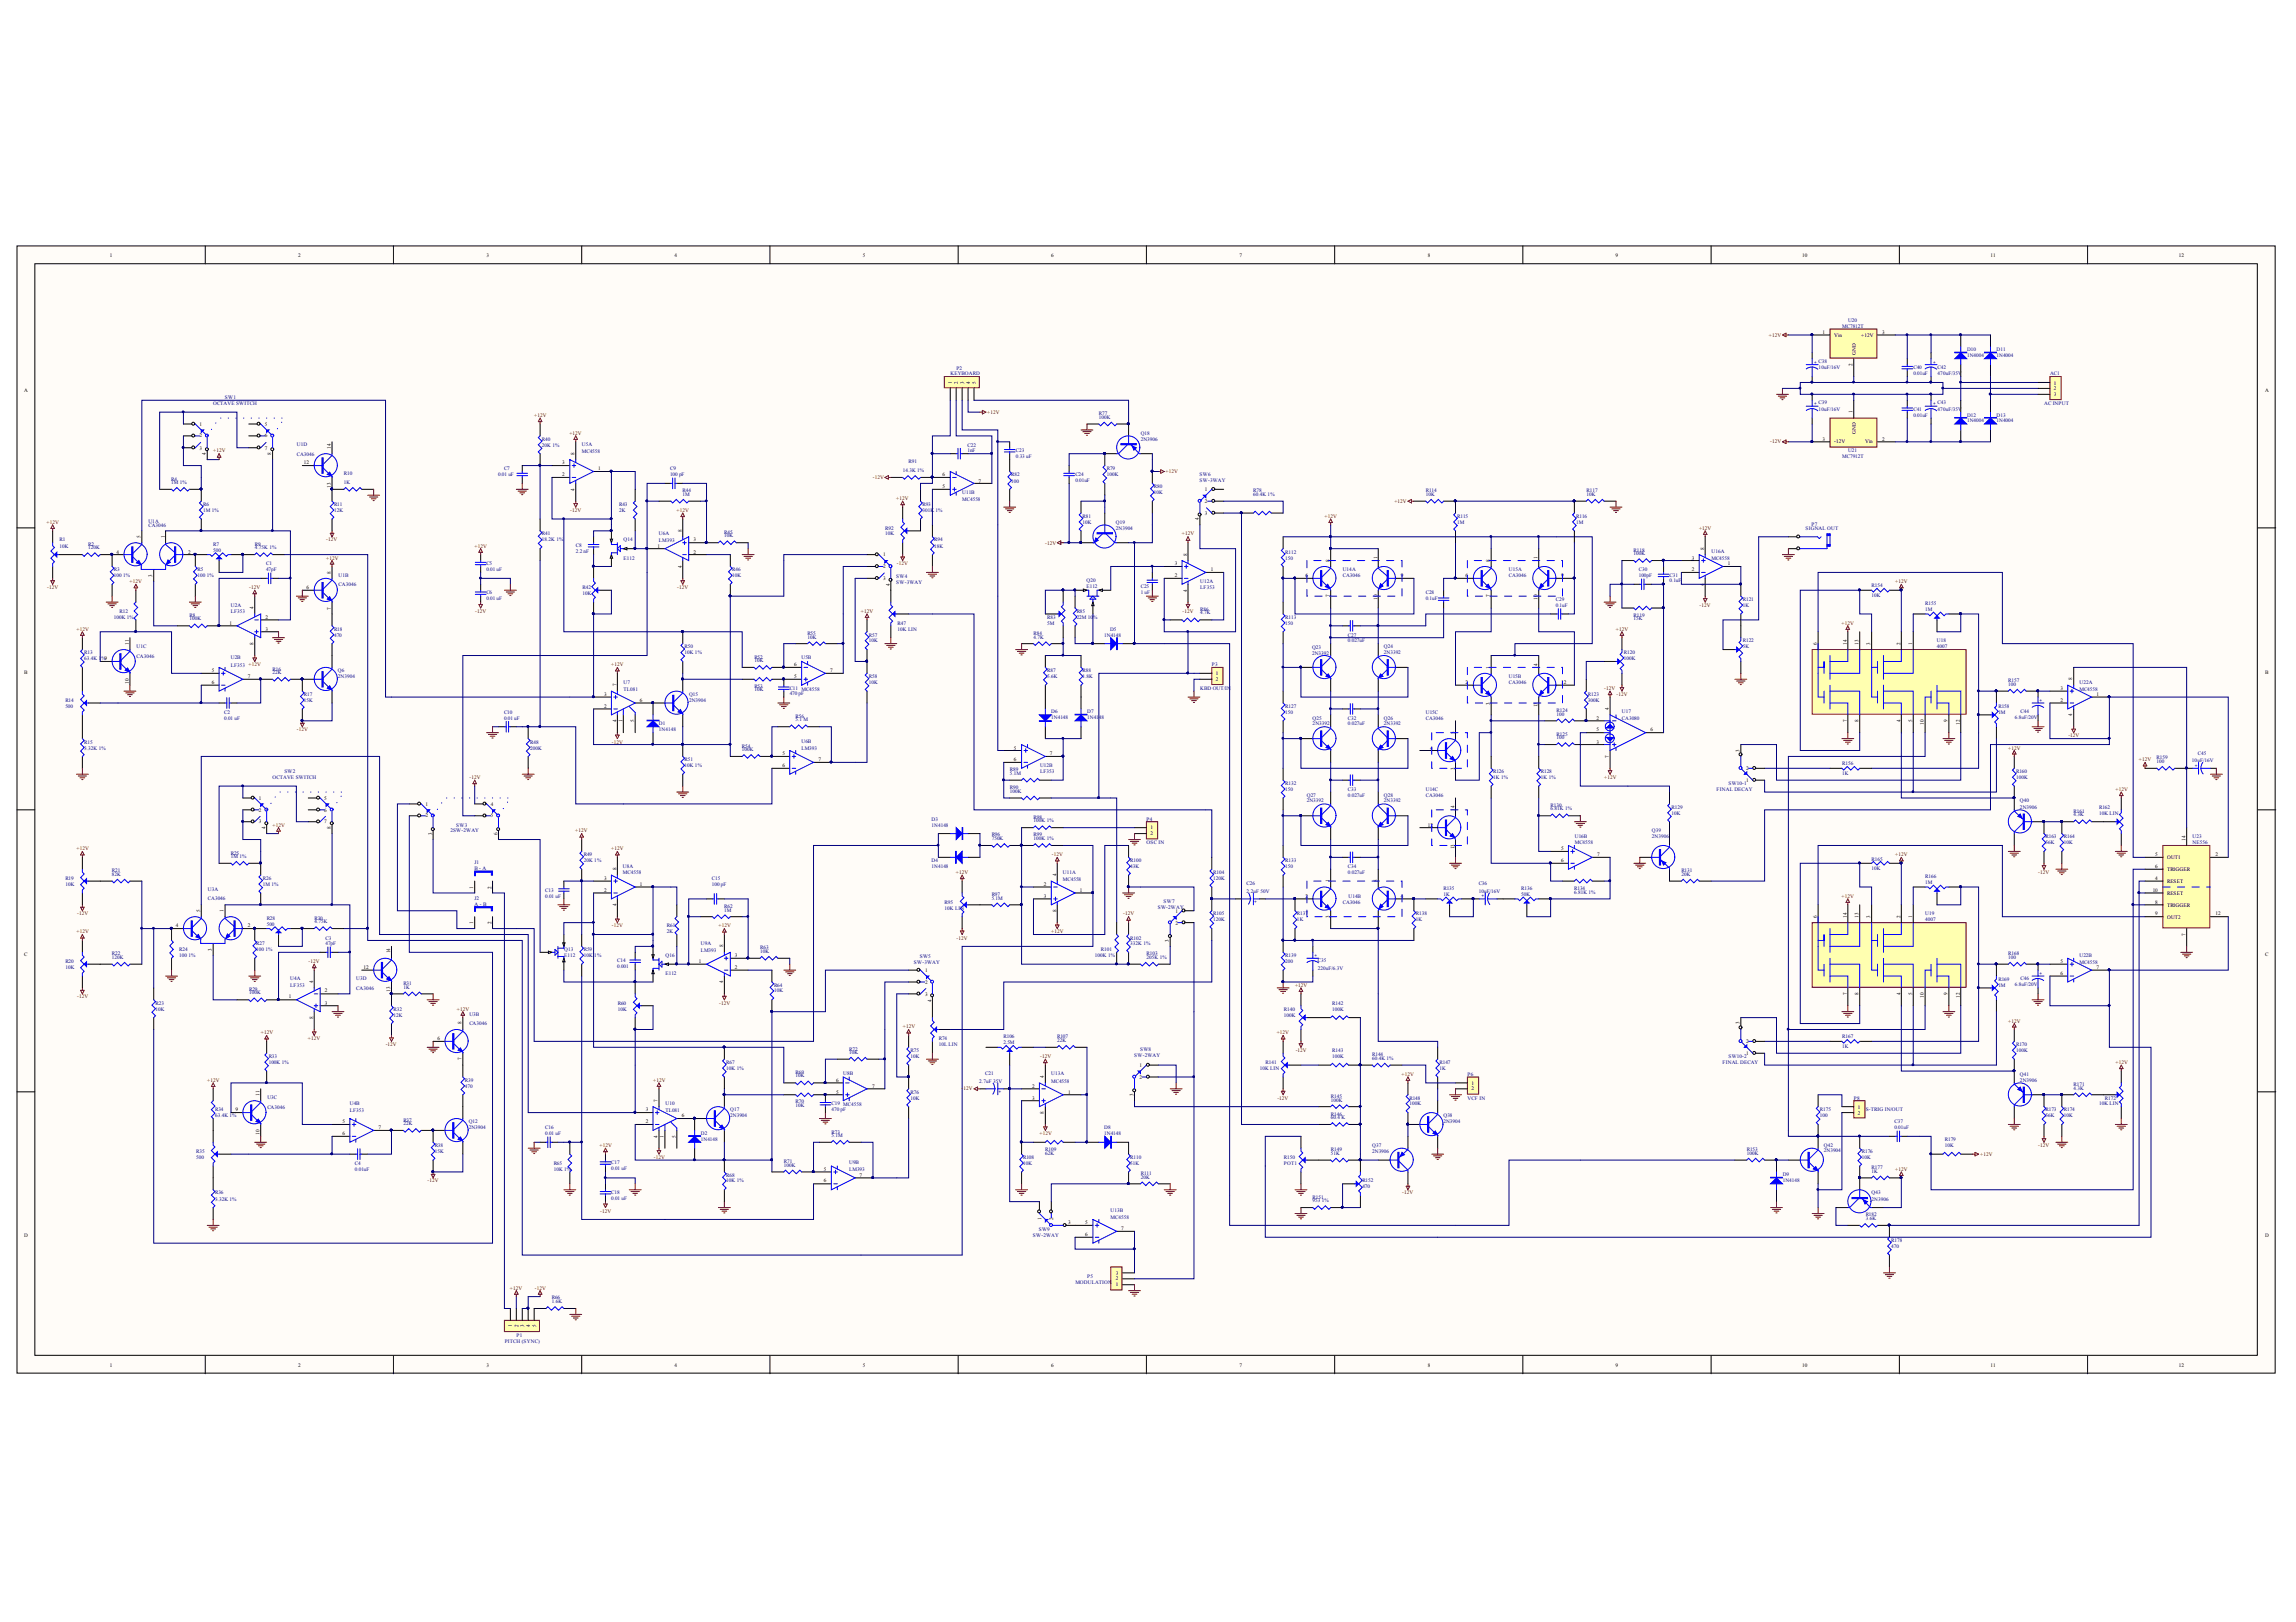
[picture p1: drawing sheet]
<svg xmlns="http://www.w3.org/2000/svg" width="297mm" height="210mm" viewBox="0 0 297 210" stroke-linecap="round" stroke-linejoin="round" font-family="sans-serif">
<defs><g id="words">
<g font-size=".7">
<text x="14.2" y="33.2">1</text>
<text x="38.6" y="33.2">2</text>
<text x="62.9" y="33.2">3</text>
<text x="87.3" y="33.2">4</text>
<text x="111.6" y="33.2">5</text>
<text x="136" y="33.2">6</text>
<text x="160.4" y="33.2">7</text>
<text x="184.7" y="33.2">8</text>
<text x="209" y="33.2">9</text>
<text x="233.2" y="33.2">10</text>
<text x="257.5" y="33.2">11</text>
<text x="281.9" y="33.2">12</text>
<text x="235.8" y="43.2">1</text>
<text x="237.3" y="43.6">Vin</text>
<text x="239.7" y="47.4" transform="rotate(-90 239.7 47.4)">2</text>
<text x="240.1" y="45.9" transform="rotate(-90 240.1 45.9)">GND</text>
<text x="240.8" y="43.6">+12V</text>
<text x="243.5" y="43.2">3</text>
<text x="3.1" y="50.7">A</text>
<text x="123.1" y="49.7" transform="rotate(-90 123.1 49.7)">1</text>
<text x="123.9" y="49.7" transform="rotate(-90 123.9 49.7)">2</text>
<text x="124.7" y="49.7" transform="rotate(-90 124.7 49.7)">3</text>
<text x="125.5" y="49.7" transform="rotate(-90 125.5 49.7)">4</text>
<text x="126.3" y="49.7" transform="rotate(-90 126.3 49.7)">5</text>
<text x="239.7" y="53.5" transform="rotate(-90 239.7 53.5)">1</text>
<text x="265.7" y="49.8">1</text>
<text x="265.7" y="50.5">2</text>
<text x="265.7" y="51.3">3</text>
<text x="293" y="50.7">A</text>
<text x="25.8" y="58.2">3</text>
<text x="25.8" y="56.6">2</text>
<text x="25.8" y="55.1">1</text>
<text x="26.6" y="58.9" transform="rotate(-90 26.6 58.9)">4</text>
<text x="34.3" y="58.2">7</text>
<text x="34.3" y="56.6">6</text>
<text x="34.3" y="55.1">5</text>
<text x="35.1" y="58.9" transform="rotate(-90 35.1 58.9)">8</text>
<text x="42.8" y="58.1" transform="rotate(-90 42.8 58.1)">14</text>
<text x="74.3" y="58.9" transform="rotate(-90 74.3 58.9)">8</text>
<text x="235.8" y="57">3</text>
<text x="237.3" y="57.4">-12V</text>
<text x="240.1" y="56.1" transform="rotate(-90 240.1 56.1)">GND</text>
<text x="241.3" y="57.4">Vin</text>
<text x="243.5" y="57">2</text>
<text x="39.3" y="60.1">12</text>
<text x="42.8" y="63.1" transform="rotate(-90 42.8 63.1)">13</text>
<text x="72.7" y="60.1">3</text>
<text x="72.7" y="61.6">2</text>
<text x="74.3" y="63.5" transform="rotate(-90 74.3 63.5)">4</text>
<text x="77.4" y="60.8">1</text>
<text x="122" y="63.2">5</text>
<text x="122" y="61.6">6</text>
<text x="126.6" y="62.4">7</text>
<text x="155.9" y="65.1">2</text>
<text x="155.9" y="63.5">1</text>
<text x="15.1" y="71.7">4</text>
<text x="18.2" y="69.6" transform="rotate(-90 18.2 69.6)">5</text>
<text x="21.3" y="69.6" transform="rotate(-90 21.3 69.6)">1</text>
<text x="24.4" y="71.7">2</text>
<text x="85.1" y="70.9">1</text>
<text x="88.2" y="68.9" transform="rotate(-90 88.2 68.9)">8</text>
<text x="89.7" y="70">3</text>
<text x="89.7" y="71.7">2</text>
<text x="114.3" y="72">1</text>
<text x="153.6" y="71.9" transform="rotate(-90 153.6 71.9)">8</text>
<text x="155.1" y="67.3" transform="rotate(-90 155.1 67.3)">4</text>
<text x="155.9" y="66.7">3</text>
<text x="220.5" y="71.1" transform="rotate(-90 220.5 71.1)">8</text>
<text x="19.7" y="74.7" transform="rotate(-90 19.7 74.7)">3</text>
<text x="39.7" y="76.2">6</text>
<text x="42.8" y="74.3" transform="rotate(-90 42.8 74.3)">8</text>
<text x="88.2" y="73.5" transform="rotate(-90 88.2 73.5)">4</text>
<text x="114.3" y="75.1">3</text>
<text x="114.3" y="73.5">2</text>
<text x="115.1" y="75.8" transform="rotate(-90 115.1 75.8)">4</text>
<text x="152" y="73.2">3</text>
<text x="152" y="74.7">2</text>
<text x="153.6" y="76.6" transform="rotate(-90 153.6 76.6)">4</text>
<text x="156.6" y="73.9">1</text>
<text x="168.9" y="74.7">6</text>
<text x="172" y="77.3" transform="rotate(-90 172 77.3)">7</text>
<text x="172" y="72.7" transform="rotate(-90 172 72.7)">8</text>
<text x="178.2" y="77.7" transform="rotate(-90 178.2 77.7)">10</text>
<text x="178.2" y="72.7" transform="rotate(-90 178.2 72.7)">11</text>
<text x="181.2" y="74.7">9</text>
<text x="189.6" y="74.7">6</text>
<text x="192.7" y="77.3" transform="rotate(-90 192.7 77.3)">7</text>
<text x="192.7" y="72.7" transform="rotate(-90 192.7 72.7)">8</text>
<text x="198.9" y="77.7" transform="rotate(-90 198.9 77.7)">10</text>
<text x="198.9" y="72.7" transform="rotate(-90 198.9 72.7)">11</text>
<text x="202" y="74.7">9</text>
<text x="218.9" y="72.4">3</text>
<text x="218.9" y="73.9">2</text>
<text x="220.5" y="75.8" transform="rotate(-90 220.5 75.8)">4</text>
<text x="223.5" y="73.2">1</text>
<text x="16.7" y="83.5" transform="rotate(-90 16.7 83.5)">11</text>
<text x="29.7" y="80.9">1</text>
<text x="32.8" y="83.5" transform="rotate(-90 32.8 83.5)">8</text>
<text x="32.8" y="78.8" transform="rotate(-90 32.8 78.8)">4</text>
<text x="34.3" y="81.6">3</text>
<text x="34.3" y="80.1">2</text>
<text x="42.8" y="78.9" transform="rotate(-90 42.8 78.9)">7</text>
<text x="235" y="83.5" transform="rotate(-90 235 83.5)">6</text>
<text x="238.9" y="83.5" transform="rotate(-90 238.9 83.5)">14</text>
<text x="240.4" y="83.5" transform="rotate(-90 240.4 83.5)">13</text>
<text x="242" y="83.5" transform="rotate(-90 242 83.5)">3</text>
<text x="245.9" y="83.5" transform="rotate(-90 245.9 83.5)">2</text>
<text x="247.4" y="83.5" transform="rotate(-90 247.4 83.5)">1</text>
<text x="3.1" y="87.2">B</text>
<text x="16.7" y="88.5" transform="rotate(-90 16.7 88.5)">10</text>
<text x="27.4" y="86.9">5</text>
<text x="27.4" y="88.6">6</text>
<text x="32.1" y="87.8">7</text>
<text x="79.8" y="88.8" transform="rotate(-90 79.8 88.8)">7</text>
<text x="102.8" y="87.8">5</text>
<text x="102.8" y="86.2">6</text>
<text x="107.4" y="86.9">7</text>
<text x="157.3" y="87.4">1</text>
<text x="157.3" y="88.1">2</text>
<text x="189.6" y="88.6">2</text>
<text x="192.7" y="86.5" transform="rotate(-90 192.7 86.5)">1</text>
<text x="198.9" y="86.5" transform="rotate(-90 198.9 86.5)">1</text>
<text x="198.9" y="86.2" transform="rotate(-90 198.9 86.2)">4</text>
<text x="202" y="88.6">12</text>
<text x="266.6" y="89.3">3</text>
<text x="268.1" y="88" transform="rotate(-90 268.1 88)">8</text>
<text x="293" y="87.2">B</text>
<text x="78.1" y="90.1">3</text>
<text x="78.1" y="91.6">2</text>
<text x="79.8" y="93.5" transform="rotate(-90 79.8 93.5)">4</text>
<text x="80.5" y="93.5" transform="rotate(-90 80.5 93.5)">1</text>
<text x="82" y="93.5" transform="rotate(-90 82 93.5)">5</text>
<text x="82.8" y="90.8">6</text>
<text x="188.2" y="95" transform="rotate(-90 188.2 95)">5</text>
<text x="192.7" y="91.2" transform="rotate(-90 192.7 91.2)">3</text>
<text x="198.9" y="91.5" transform="rotate(-90 198.9 91.5)">13</text>
<text x="206.5" y="94.6">5</text>
<text x="206.5" y="93.1">2</text>
<text x="208.1" y="91.9" transform="rotate(-90 208.1 91.9)">4</text>
<text x="213.5" y="94.6">6</text>
<text x="238.9" y="93.5" transform="rotate(-90 238.9 93.5)">7</text>
<text x="240.4" y="93.5" transform="rotate(-90 240.4 93.5)">8</text>
<text x="245.9" y="93.5" transform="rotate(-90 245.9 93.5)">4</text>
<text x="247.4" y="93.5" transform="rotate(-90 247.4 93.5)">5</text>
<text x="248.9" y="93.8" transform="rotate(-90 248.9 93.8)">10</text>
<text x="251.9" y="93.5" transform="rotate(-90 251.9 93.5)">9</text>
<text x="253.5" y="93.8" transform="rotate(-90 253.5 93.8)">12</text>
<text x="266.6" y="90.8">2</text>
<text x="268.1" y="92.7" transform="rotate(-90 268.1 92.7)">4</text>
<text x="271.2" y="90.1">1</text>
<text x="101.2" y="97.8">5</text>
<text x="101.2" y="99.3">6</text>
<text x="105.9" y="98.5">7</text>
<text x="131.2" y="97">5</text>
<text x="131.2" y="98.5">6</text>
<text x="135.8" y="97.8">7</text>
<text x="185" y="97">4</text>
<text x="188.2" y="99.6" transform="rotate(-90 188.2 99.6)">3</text>
<text x="206.5" y="96.2">3</text>
<text x="208.1" y="98.1" transform="rotate(-90 208.1 98.1)">7</text>
<text x="225" y="97.3" transform="rotate(-90 225 97.3)">3</text>
<text x="225.9" y="99.6">2</text>
<text x="225.9" y="101.2">1</text>
<text x="33.5" y="106.6">3</text>
<text x="33.5" y="105">2</text>
<text x="33.5" y="103.5">1</text>
<text x="34.3" y="107.3" transform="rotate(-90 34.3 107.3)">4</text>
<text x="41.9" y="106.6">7</text>
<text x="41.9" y="105">6</text>
<text x="41.9" y="103.5">5</text>
<text x="42.8" y="107.3" transform="rotate(-90 42.8 107.3)">8</text>
<text x="55.1" y="105.8">2</text>
<text x="55.1" y="104.3">1</text>
<text x="63.5" y="105.8">5</text>
<text x="63.5" y="104.3">4</text>
<text x="148.8" y="107.3">1</text>
<text x="184.7" y="107">12</text>
<text x="188.2" y="104.9" transform="rotate(-90 188.2 104.9)">1</text>
<text x="188.2" y="104.6" transform="rotate(-90 188.2 104.6)">4</text>
<text x="55.9" y="108.1" transform="rotate(-90 55.9 108.1)">3</text>
<text x="64.4" y="108.1" transform="rotate(-90 64.4 108.1)">6</text>
<text x="78.1" y="113.9">3</text>
<text x="79.8" y="112.6" transform="rotate(-90 79.8 112.6)">8</text>
<text x="136.7" y="113.4" transform="rotate(-90 136.7 113.4)">4</text>
<text x="148.8" y="108.1">2</text>
<text x="188.2" y="109.9" transform="rotate(-90 188.2 109.9)">13</text>
<text x="202" y="110">5</text>
<text x="202" y="111.5">6</text>
<text x="206.6" y="110.8">7</text>
<text x="278.8" y="110.8">5</text>
<text x="278.8" y="112.3">6</text>
<text x="278.8" y="113.9">4</text>
<text x="280.4" y="111.2">OUT1</text>
<text x="280.4" y="112.7">TRIGGER</text>
<text x="282.7" y="108.8" transform="rotate(-90 282.7 108.8)">14</text>
<text x="286.6" y="110.8">2</text>
<text x="22.8" y="120">4</text>
<text x="25.9" y="118" transform="rotate(-90 25.9 118)">5</text>
<text x="28.9" y="118" transform="rotate(-90 28.9 118)">1</text>
<text x="32.1" y="120">2</text>
<text x="61.2" y="119.6" transform="rotate(-90 61.2 119.6)">1</text>
<text x="61.2" y="115" transform="rotate(-90 61.2 115)">1</text>
<text x="63.6" y="119.6" transform="rotate(-90 63.6 119.6)">2</text>
<text x="63.6" y="115" transform="rotate(-90 63.6 115)">2</text>
<text x="78.1" y="115.4">2</text>
<text x="79.8" y="117.3" transform="rotate(-90 79.8 117.3)">4</text>
<text x="82.8" y="114.7">1</text>
<text x="135.1" y="116.2">3</text>
<text x="135.1" y="114.7">2</text>
<text x="136.7" y="118" transform="rotate(-90 136.7 118)">8</text>
<text x="139.7" y="115.4">1</text>
<text x="152.1" y="119.6">2</text>
<text x="152.1" y="118.1">1</text>
<text x="168.9" y="116.2">2</text>
<text x="172" y="118.8" transform="rotate(-90 172 118.8)">3</text>
<text x="172" y="114.2" transform="rotate(-90 172 114.2)">1</text>
<text x="178.2" y="118.8" transform="rotate(-90 178.2 118.8)">3</text>
<text x="178.2" y="114.2" transform="rotate(-90 178.2 114.2)">5</text>
<text x="181.2" y="116.2">4</text>
<text x="235" y="118.8" transform="rotate(-90 235 118.8)">6</text>
<text x="238.9" y="118.8" transform="rotate(-90 238.9 118.8)">14</text>
<text x="240.4" y="118.8" transform="rotate(-90 240.4 118.8)">13</text>
<text x="242" y="118.8" transform="rotate(-90 242 118.8)">3</text>
<text x="245.9" y="118.8" transform="rotate(-90 245.9 118.8)">2</text>
<text x="247.4" y="118.8" transform="rotate(-90 247.4 118.8)">1</text>
<text x="278.5" y="115.4">10</text>
<text x="278.8" y="116.9">8</text>
<text x="278.8" y="118.5">9</text>
<text x="280.4" y="114.2">RESET</text>
<text x="280.4" y="115.8">RESET</text>
<text x="280.4" y="117.4">TRIGGER</text>
<text x="280.4" y="118.9">OUT2</text>
<text x="286.6" y="118.5">12</text>
<text x="3.1" y="123.7">C</text>
<text x="27.4" y="123" transform="rotate(-90 27.4 123)">3</text>
<text x="47" y="125.4">12</text>
<text x="50.5" y="123.4" transform="rotate(-90 50.5 123.4)">14</text>
<text x="90.4" y="124.6">1</text>
<text x="93.5" y="122.6" transform="rotate(-90 93.5 122.6)">8</text>
<text x="95.1" y="123.9">3</text>
<text x="95.1" y="125.4">2</text>
<text x="119.7" y="125.8">1</text>
<text x="151.2" y="121.9" transform="rotate(-90 151.2 121.9)">3</text>
<text x="266.6" y="124.6">5</text>
<text x="271.2" y="125.4">7</text>
<text x="282.7" y="121.2" transform="rotate(-90 282.7 121.2)">7</text>
<text x="293" y="123.7">C</text>
<text x="37.4" y="129.2">1</text>
<text x="40.5" y="131.9" transform="rotate(-90 40.5 131.9)">8</text>
<text x="40.5" y="127.3" transform="rotate(-90 40.5 127.3)">4</text>
<text x="42" y="130">3</text>
<text x="42" y="128.4">2</text>
<text x="50.5" y="128.4" transform="rotate(-90 50.5 128.4)">13</text>
<text x="93.5" y="127.3" transform="rotate(-90 93.5 127.3)">4</text>
<text x="119.7" y="128.9">3</text>
<text x="119.7" y="127.3">2</text>
<text x="120.5" y="129.6" transform="rotate(-90 120.5 129.6)">4</text>
<text x="238.9" y="128.8" transform="rotate(-90 238.9 128.8)">7</text>
<text x="240.4" y="128.8" transform="rotate(-90 240.4 128.8)">8</text>
<text x="245.9" y="128.8" transform="rotate(-90 245.9 128.8)">4</text>
<text x="247.4" y="128.8" transform="rotate(-90 247.4 128.8)">5</text>
<text x="248.9" y="129.2" transform="rotate(-90 248.9 129.2)">10</text>
<text x="251.9" y="128.8" transform="rotate(-90 251.9 128.8)">9</text>
<text x="253.5" y="129.2" transform="rotate(-90 253.5 129.2)">12</text>
<text x="266.6" y="126.2">6</text>
<text x="56.6" y="134.6">6</text>
<text x="59.7" y="137.2" transform="rotate(-90 59.7 137.2)">7</text>
<text x="59.7" y="132.6" transform="rotate(-90 59.7 132.6)">8</text>
<text x="225" y="132.6" transform="rotate(-90 225 132.6)">3</text>
<text x="225.9" y="135">2</text>
<text x="225.9" y="136.5">1</text>
<text x="30.4" y="143.8">9</text>
<text x="33.6" y="141.9" transform="rotate(-90 33.6 141.9)">11</text>
<text x="83.6" y="143.8">3</text>
<text x="85.1" y="142.6" transform="rotate(-90 85.1 142.6)">7</text>
<text x="108.2" y="141.5">5</text>
<text x="108.2" y="140">6</text>
<text x="112.8" y="140.8">7</text>
<text x="133.5" y="142.3">3</text>
<text x="133.5" y="140.8">2</text>
<text x="135.1" y="139.5" transform="rotate(-90 135.1 139.5)">4</text>
<text x="138.2" y="141.5">1</text>
<text x="146.6" y="141.9" transform="rotate(-90 146.6 141.9)">3</text>
<text x="147.4" y="139.6">2</text>
<text x="147.4" y="138.1">1</text>
<text x="190.4" y="140.3">1</text>
<text x="190.4" y="141.1">2</text>
<text x="240.4" y="143.5">1</text>
<text x="33.6" y="146.9" transform="rotate(-90 33.6 146.9)">10</text>
<text x="44.3" y="145.3">5</text>
<text x="44.3" y="146.9">6</text>
<text x="49" y="146.1">7</text>
<text x="83.6" y="145.3">2</text>
<text x="85.1" y="147.3" transform="rotate(-90 85.1 147.3)">4</text>
<text x="85.8" y="147.3" transform="rotate(-90 85.8 147.3)">1</text>
<text x="87.4" y="147.3" transform="rotate(-90 87.4 147.3)">5</text>
<text x="88.2" y="144.6">6</text>
<text x="135.1" y="144.2" transform="rotate(-90 135.1 144.2)">8</text>
<text x="240.4" y="144.2">2</text>
<text x="106.6" y="151.5">5</text>
<text x="106.6" y="153">6</text>
<text x="111.2" y="152.3">7</text>
<text x="3.1" y="160.1">D</text>
<text x="134.7" y="157.9" transform="rotate(-90 134.7 157.9)">1</text>
<text x="136.2" y="157.9" transform="rotate(-90 136.2 157.9)">2</text>
<text x="138.2" y="158.4">3</text>
<text x="140.4" y="158.4">5</text>
<text x="140.4" y="160">6</text>
<text x="145" y="159.2">7</text>
<text x="293" y="160.1">D</text>
<text x="144.4" y="166.5">1</text>
<text x="144.4" y="165.7">2</text>
<text x="144.4" y="164.9">3</text>
<text x="66.2" y="171.8" transform="rotate(-90 66.2 171.8)">1</text>
<text x="67.1" y="171.8" transform="rotate(-90 67.1 171.8)">2</text>
<text x="67.8" y="171.8" transform="rotate(-90 67.8 171.8)">3</text>
<text x="68.6" y="171.8" transform="rotate(-90 68.6 171.8)">4</text>
<text x="69.3" y="171.8" transform="rotate(-90 69.3 171.8)">5</text>
<text x="14.2" y="176.9">1</text>
<text x="38.6" y="176.9">2</text>
<text x="62.9" y="176.9">3</text>
<text x="87.3" y="176.9">4</text>
<text x="111.6" y="176.9">5</text>
<text x="136" y="176.9">6</text>
<text x="160.4" y="176.9">7</text>
<text x="184.7" y="176.9">8</text>
<text x="209" y="176.9">9</text>
<text x="233.2" y="176.9">10</text>
<text x="257.5" y="176.9">11</text>
<text x="281.9" y="176.9">12</text>
</g>
<g font-size=".7" fill="#000080">
<text x="239.1" y="41.7">U20</text>
<text x="123.7" y="47.8">P2</text>
<text x="235.3" y="47">C38</text>
<text x="235.3" y="47.7">10uF/16V</text>
<text x="238.3" y="42.4">MC7812T</text>
<text x="247.5" y="47.7">C40</text>
<text x="250.7" y="47.7">C42</text>
<text x="254.5" y="45.5">D10</text>
<text x="254.5" y="46.2">1N4004</text>
<text x="258.3" y="45.5">D11</text>
<text x="258.3" y="46.2">1N4004</text>
<text x="27.6" y="52.4">OCTAVE SWITCH</text>
<text x="29.1" y="51.6">SW1</text>
<text x="123" y="48.6">KEYBOARD</text>
<text x="142.2" y="53.7">R77</text>
<text x="235.3" y="52.3">C39</text>
<text x="235.3" y="53.1">10uF/16V</text>
<text x="247.5" y="48.5">0.01uF</text>
<text x="247.5" y="53.1">C41</text>
<text x="247.5" y="53.9">0.01uF</text>
<text x="250.7" y="48.5">470uF/35V</text>
<text x="250.7" y="52.3">C43</text>
<text x="250.7" y="53.1">470uF/35V</text>
<text x="254.5" y="53.9">D12</text>
<text x="258.3" y="53.9">D13</text>
<text x="264.5" y="52.4">AC INPUT</text>
<text x="265.2" y="48.6">AC1</text>
<text x="38.4" y="57.7">U1D</text>
<text x="38.4" y="59">CA3046</text>
<text x="70.1" y="57">R40</text>
<text x="70.1" y="57.8">20K 1%</text>
<text x="75.3" y="57.7">U5A</text>
<text x="75.3" y="58.6">MC4558</text>
<text x="117.6" y="59.9">R91</text>
<text x="125.2" y="57.8">C22</text>
<text x="125.2" y="58.6">1nF</text>
<text x="131.4" y="58.5">C23</text>
<text x="131.4" y="59.2">0.33 uF</text>
<text x="142.2" y="54.2">100K</text>
<text x="147.6" y="56.3">Q18</text>
<text x="147.6" y="57">2N3906</text>
<text x="238.3" y="59.3">MC7912T</text>
<text x="239.1" y="58.6">U21</text>
<text x="254.5" y="54.7">1N4004</text>
<text x="258.3" y="54.7">1N4004</text>
<text x="22.2" y="62.2">R4</text>
<text x="22.2" y="62.6">1M 1%</text>
<text x="26.3" y="65.5">R6</text>
<text x="43.2" y="65.5">R11</text>
<text x="44.5" y="61.4">R10</text>
<text x="44.5" y="62.6">1K</text>
<text x="64.4" y="61.6">0.01 uF</text>
<text x="65.2" y="60.8">C7</text>
<text x="80.1" y="65.5">R43</text>
<text x="86.7" y="60.8">C9</text>
<text x="86.7" y="61.6">100 pF</text>
<text x="88.3" y="63.7">R44</text>
<text x="88.3" y="64.1">1M</text>
<text x="116.8" y="61.1">14.3K 1%</text>
<text x="119.3" y="65.5">R93</text>
<text x="124.5" y="63.9">U11B</text>
<text x="124.5" y="64.8">MC4558</text>
<text x="130.8" y="61.6">R82</text>
<text x="130.8" y="62.4">100</text>
<text x="139.1" y="61.6">C24</text>
<text x="139.1" y="62.4">0.01uF</text>
<text x="143.2" y="60.8">R79</text>
<text x="143.2" y="61.6">100K</text>
<text x="149.3" y="63.2">R80</text>
<text x="149.3" y="64">10K</text>
<text x="155.2" y="61.6">SW6</text>
<text x="155.2" y="62.4">SW-3WAY</text>
<text x="162.1" y="63.7">R78</text>
<text x="162.1" y="64.1">60.4K 1%</text>
<text x="184.5" y="63.7">R114</text>
<text x="184.5" y="64.1">10K</text>
<text x="205.3" y="63.7">R117</text>
<text x="205.3" y="64.1">10K</text>
<text x="7.7" y="70">R1</text>
<text x="7.7" y="70.9">10K</text>
<text x="11.4" y="70.6">R2</text>
<text x="11.4" y="71.1">120K</text>
<text x="19.2" y="67.7">U1A</text>
<text x="19.2" y="68.2">CA3046</text>
<text x="26.3" y="66.2">1M 1%</text>
<text x="27.6" y="70.6">R7</text>
<text x="27.6" y="71.4">500</text>
<text x="33" y="70.6">R9</text>
<text x="33" y="71.1">4.75K 1%</text>
<text x="43.2" y="66.2">12K</text>
<text x="70.1" y="69.3">R41</text>
<text x="70.1" y="70">18.2K 1%</text>
<text x="74.5" y="70.8">C8</text>
<text x="74.5" y="71.6">2.2 nF</text>
<text x="80.1" y="66.2">2K</text>
<text x="80.7" y="70">Q14</text>
<text x="85.2" y="69.2">U6A</text>
<text x="85.2" y="70.1">LM393</text>
<text x="93.7" y="69.1">R45</text>
<text x="93.7" y="69.5">10K</text>
<text x="114.5" y="68.5">R92</text>
<text x="114.5" y="69.3">10K</text>
<text x="119.3" y="66.2">301K 1%</text>
<text x="120.9" y="70">R94</text>
<text x="120.9" y="70.9">18K</text>
<text x="140.1" y="67">R81</text>
<text x="140.1" y="67.8">10K</text>
<text x="144.4" y="67.9">Q19</text>
<text x="144.4" y="68.6">2N3904</text>
<text x="166.3" y="71.7">R112</text>
<text x="188.5" y="67">R115</text>
<text x="188.5" y="67.8">1M</text>
<text x="203.9" y="67">R116</text>
<text x="203.9" y="67.8">1M</text>
<text x="211.3" y="71.4">R118</text>
<text x="211.3" y="71.8">100K</text>
<text x="221.4" y="71.6">U16A</text>
<text x="233.6" y="68.6">SIGNAL OUT</text>
<text x="234.4" y="68.1">P7</text>
<text x="14.7" y="73.9">R3</text>
<text x="14.7" y="74.7">100 1%</text>
<text x="25.5" y="73.9">R5</text>
<text x="25.5" y="74.7">100 1%</text>
<text x="34.4" y="73.2">C1</text>
<text x="34.4" y="73.9">47pF</text>
<text x="43.8" y="74.6">U1B</text>
<text x="43.8" y="75.9">CA3046</text>
<text x="62.9" y="76.9">C6</text>
<text x="62.9" y="77.7">0.01 uF</text>
<text x="62.9" y="73.1">C5</text>
<text x="62.9" y="73.8">0.01 uF</text>
<text x="75.4" y="76.2">R42</text>
<text x="75.4" y="77">10K</text>
<text x="80.7" y="72.5">E112</text>
<text x="94.7" y="73.9">R46</text>
<text x="94.7" y="74.7">10K</text>
<text x="115.9" y="74.8">SW4</text>
<text x="115.9" y="75.5">SW-3WAY</text>
<text x="140.6" y="75.4">Q20</text>
<text x="140.6" y="76.1">E112</text>
<text x="147.6" y="76.1">C25</text>
<text x="147.6" y="76.9">1 uF</text>
<text x="155.3" y="75.5">U12A</text>
<text x="155.3" y="76.2">LF353</text>
<text x="166.3" y="72.4">150</text>
<text x="173.7" y="73.9">U14A</text>
<text x="173.7" y="74.7">CA3046</text>
<text x="184.5" y="76.9">C28</text>
<text x="184.5" y="77.7">0.1uF</text>
<text x="195.2" y="73.9">U15A</text>
<text x="195.2" y="74.7">CA3046</text>
<text x="201.3" y="77.7">C29</text>
<text x="212" y="73.9">C30</text>
<text x="212" y="74.7">100pF</text>
<text x="216" y="74.6">C31</text>
<text x="216" y="75.4">0.1uF</text>
<text x="221.4" y="72.5">MC4558</text>
<text x="225.5" y="77.7">R121</text>
<text x="242.1" y="76">R154</text>
<text x="242.1" y="77.2">10K</text>
<text x="14.7" y="80.1">100K 1%</text>
<text x="15.5" y="79.3">R12</text>
<text x="17.7" y="83.8">U1C</text>
<text x="24.5" y="79.8">R8</text>
<text x="24.5" y="80.3">100K</text>
<text x="29.9" y="78.5">U2A</text>
<text x="29.9" y="79.3">LF353</text>
<text x="43.2" y="81.6">R18</text>
<text x="43.2" y="82.4">470</text>
<text x="88.5" y="83.9">R50</text>
<text x="104.4" y="82.1">R55</text>
<text x="104.4" y="82.6">10K</text>
<text x="112.4" y="82.4">R57</text>
<text x="112.4" y="83.1">10K</text>
<text x="116.1" y="80.9">R47</text>
<text x="116.1" y="81.6">10K LIN</text>
<text x="133.7" y="82.1">R84</text>
<text x="133.7" y="82.6">4.7K</text>
<text x="135.5" y="80.1">R83</text>
<text x="135.5" y="80.9">5M</text>
<text x="139.3" y="79.3">R85</text>
<text x="139.3" y="80.1">22M 10%</text>
<text x="142.8" y="82.4">1N4148</text>
<text x="143.6" y="81.6">D5</text>
<text x="155.3" y="79.1">R86</text>
<text x="155.3" y="79.5">4.7K</text>
<text x="166.3" y="80.1">R113</text>
<text x="166.3" y="80.9">150</text>
<text x="169.7" y="84">Q23</text>
<text x="174.4" y="82.4">C27</text>
<text x="174.4" y="83.1">0.027uF</text>
<text x="179" y="83.9">Q24</text>
<text x="201.3" y="78.5">0.1uF</text>
<text x="211.3" y="79.8">R119</text>
<text x="211.3" y="80.3">15K</text>
<text x="225.5" y="78.5">1K</text>
<text x="225.5" y="83.1">R122</text>
<text x="225.5" y="83.9">5K</text>
<text x="249.1" y="78.3">R155</text>
<text x="249.1" y="79.1">1M</text>
<text x="250.6" y="83.1">U18</text>
<text x="250.6" y="83.9">4007</text>
<text x="10.9" y="84.7">R13</text>
<text x="10.9" y="85.4">63.4K 1%9</text>
<text x="17.7" y="85.1">CA3046</text>
<text x="29.9" y="85.3">U2B</text>
<text x="29.9" y="86.3">LF353 +12V</text>
<text x="35.3" y="86.8">R16</text>
<text x="35.3" y="87.2">22K</text>
<text x="43.7" y="86.9">Q6</text>
<text x="43.7" y="87.8">2N3904</text>
<text x="80.7" y="88.5">U7</text>
<text x="80.7" y="89.4">TL081</text>
<text x="88.5" y="84.7">10K 1%</text>
<text x="97.6" y="85.3">R52</text>
<text x="97.6" y="85.7">10K</text>
<text x="97.6" y="89.1">R53</text>
<text x="97.6" y="89.5">10K</text>
<text x="102.2" y="89.2">C11 MC4558</text>
<text x="102.2" y="90">470 pF</text>
<text x="103.7" y="85.3">U5B</text>
<text x="112.4" y="87.8">R58</text>
<text x="112.4" y="88.6">10K</text>
<text x="135.5" y="86.9">R87</text>
<text x="135.5" y="87.8">5.6K</text>
<text x="140.1" y="86.9">R88</text>
<text x="140.1" y="87.8">1.8K</text>
<text x="155.3" y="89.3">KBD OUT/IN</text>
<text x="156.8" y="86.2">P3</text>
<text x="169.7" y="84.7">2N3392</text>
<text x="179" y="84.7">2N3392</text>
<text x="195.2" y="87.8">U15B</text>
<text x="195.2" y="88.6">CA3046</text>
<text x="210.1" y="84.7">R120</text>
<text x="210.1" y="85.4">100K</text>
<text x="259.8" y="88.3">R157</text>
<text x="259.8" y="88.7">100</text>
<text x="269" y="88.5">U22A</text>
<text x="269" y="89.4">MC4558</text>
<text x="8.5" y="90.8">R14</text>
<text x="8.5" y="91.6">500</text>
<text x="29" y="92.4">C2</text>
<text x="29" y="93.1">0.01 uF</text>
<text x="39.3" y="90.1">R17</text>
<text x="39.3" y="90.8">15K</text>
<text x="65.2" y="92.4">C10</text>
<text x="65.2" y="93.1">0.01 uF</text>
<text x="85.2" y="93.8">D1</text>
<text x="85.2" y="94.6">1N4148</text>
<text x="89.1" y="90.1">Q15</text>
<text x="89.1" y="90.8">2N3904</text>
<text x="102.9" y="92.9">R56</text>
<text x="102.9" y="93.4">5.1 M</text>
<text x="136" y="92.3">D6</text>
<text x="136" y="93">1N4148</text>
<text x="140.6" y="92.3">D7</text>
<text x="140.6" y="93">1N4148</text>
<text x="166.3" y="91.6">R127</text>
<text x="166.3" y="92.4">150</text>
<text x="169.8" y="93.1">Q25</text>
<text x="169.8" y="93.9">2N3392</text>
<text x="174.4" y="93.1">C32</text>
<text x="174.4" y="93.9">0.027uF</text>
<text x="179" y="93.1">Q26</text>
<text x="179" y="93.9">2N3392</text>
<text x="184.5" y="92.4">U15C</text>
<text x="184.5" y="93.1">CA3046</text>
<text x="201.4" y="92.1">R124</text>
<text x="201.4" y="92.6">100</text>
<text x="201.4" y="95.2">R125</text>
<text x="201.4" y="95.6">100</text>
<text x="205.4" y="90.1">R123</text>
<text x="205.4" y="90.8">300K</text>
<text x="209.8" y="92.3">U17</text>
<text x="209.8" y="93.2">CA3080</text>
<text x="258.5" y="91.6">R158</text>
<text x="258.5" y="92.4">1M</text>
<text x="260.7" y="93">6.8uF/20V</text>
<text x="261.4" y="92.3">C44</text>
<text x="10.9" y="96.2">R15</text>
<text x="10.9" y="97">3.32K 1%</text>
<text x="35.3" y="100.8">OCTAVE SWITCH</text>
<text x="36.8" y="100">SW2</text>
<text x="68.6" y="96.2">R48</text>
<text x="68.6" y="97">200K</text>
<text x="88.5" y="98.5">R51</text>
<text x="88.5" y="99.3">10K 1%</text>
<text x="96" y="96.7">R54</text>
<text x="96" y="97.2">100K</text>
<text x="103.7" y="96.2">U6B</text>
<text x="103.7" y="97.1">LM393</text>
<text x="130.7" y="99.8">R89</text>
<text x="130.7" y="100.3">5.1M</text>
<text x="134.6" y="99.3">U12B</text>
<text x="134.6" y="100">LF353</text>
<text x="166.3" y="101.6">R132</text>
<text x="193.2" y="100">R126</text>
<text x="193.2" y="100.8">1K 1%</text>
<text x="199.3" y="100">R128</text>
<text x="199.3" y="100.8">1K 1%</text>
<text x="223.6" y="101.6">SW10-1</text>
<text x="238.3" y="99">R156</text>
<text x="238.3" y="100.3">1K</text>
<text x="260.8" y="100">R160</text>
<text x="260.8" y="100.8">100K</text>
<text x="279" y="98.3">R159</text>
<text x="279" y="98.8">100</text>
<text x="283.6" y="98.6">10uF/16V</text>
<text x="284.3" y="97.7">C45</text>
<text x="58.3" y="107.7">2SW-2WAY</text>
<text x="59" y="107">SW3</text>
<text x="120.5" y="106.2">D3</text>
<text x="120.5" y="107">1N4148</text>
<text x="130.7" y="102.2">R90</text>
<text x="130.7" y="102.6">100K</text>
<text x="133.7" y="106">R98</text>
<text x="133.7" y="106.4">100K 1%</text>
<text x="148.3" y="106.2">P4</text>
<text x="166.3" y="102.3">150</text>
<text x="169.1" y="103.1">Q27</text>
<text x="169.1" y="103.8">2N3392</text>
<text x="174.4" y="102.3">C33</text>
<text x="174.4" y="103.1">0.027uF</text>
<text x="179" y="103.1">Q28</text>
<text x="179" y="103.8">2N3392</text>
<text x="184.5" y="102.3">U14C</text>
<text x="184.5" y="103.1">CA3046</text>
<text x="200.6" y="104.4">R130</text>
<text x="200.6" y="104.9">6.81K 1%</text>
<text x="213.7" y="107.7">Q39</text>
<text x="216.3" y="104.7">R129</text>
<text x="216.3" y="105.5">10K</text>
<text x="222.1" y="102.4">FINAL DECAY</text>
<text x="261.3" y="103.8">Q40</text>
<text x="261.3" y="104.7">2N3906</text>
<text x="268.3" y="105.2">R161</text>
<text x="268.3" y="105.6">4.3K</text>
<text x="271.6" y="104.7">R162</text>
<text x="271.6" y="105.5">10K LIN</text>
<text x="8.5" y="113.9">R19</text>
<text x="14.5" y="112.9">R21</text>
<text x="14.5" y="113.3">82K</text>
<text x="29.9" y="110.6">R25</text>
<text x="29.9" y="111">1M 1%</text>
<text x="34" y="113.9">R26</text>
<text x="61.4" y="111.8">J1</text>
<text x="61.4" y="112.5">B - A</text>
<text x="75.5" y="110.8">R49</text>
<text x="75.5" y="111.5">20K 1%</text>
<text x="80.6" y="112.3">U8A</text>
<text x="80.6" y="113.1">MC4558</text>
<text x="92.1" y="113.9">C15</text>
<text x="120.5" y="111.5">D4</text>
<text x="120.5" y="112.3">1N4148</text>
<text x="128.3" y="108.2">R96</text>
<text x="128.3" y="108.7">750K</text>
<text x="133.7" y="108.2">R99</text>
<text x="133.7" y="108.7">100K 1%</text>
<text x="137.5" y="113.1">U11A</text>
<text x="137.5" y="114">MC4558</text>
<text x="146.2" y="111.5">R100</text>
<text x="146.2" y="112.3">43K</text>
<text x="148.3" y="109.3">OSC IN</text>
<text x="157" y="113.1">R104</text>
<text x="157" y="113.9">120K</text>
<text x="166.3" y="111.5">R133</text>
<text x="166.3" y="112.3">150</text>
<text x="174.4" y="112.3">C34</text>
<text x="174.4" y="113.1">0.027uF</text>
<text x="203.7" y="108.5">U16B</text>
<text x="203.7" y="109.3">MC4558</text>
<text x="213.7" y="108.5">2N3906</text>
<text x="217.5" y="112.9">R131</text>
<text x="217.5" y="113.3">20K</text>
<text x="242.1" y="111.4">R165</text>
<text x="242.1" y="112.5">10K</text>
<text x="249.1" y="113.6">R166</text>
<text x="264.6" y="108.5">R163</text>
<text x="264.6" y="109.3">56K</text>
<text x="267" y="108.5">R164</text>
<text x="267" y="109.3">10K</text>
<text x="283.7" y="108.5">U23</text>
<text x="283.7" y="109.3">NE556</text>
<text x="8.5" y="114.7">10K</text>
<text x="26.9" y="115.3">U3A</text>
<text x="26.9" y="116.5">CA3046</text>
<text x="34" y="114.7">1M 1%</text>
<text x="34.5" y="119.1">R28</text>
<text x="34.5" y="119.8">500</text>
<text x="40.7" y="119.1">R30</text>
<text x="40.7" y="119.5">4.75K</text>
<text x="61.4" y="116.4">J2</text>
<text x="61.4" y="117.2">A - B</text>
<text x="70.5" y="115.4">C13</text>
<text x="70.5" y="116.2">0.01 uF</text>
<text x="86.3" y="120">R61</text>
<text x="92.1" y="114.7">100 pF</text>
<text x="93.7" y="117.5">R62</text>
<text x="93.7" y="118">1M</text>
<text x="122.2" y="116.9">R95</text>
<text x="122.2" y="117.7">10K LIN</text>
<text x="128.3" y="115.9">R97</text>
<text x="128.3" y="116.4">5.1M</text>
<text x="149.8" y="117.6">SW-2WAY</text>
<text x="150.5" y="116.9">SW7</text>
<text x="157" y="118.5">R105</text>
<text x="157" y="119.2">120K</text>
<text x="161.3" y="114.6">C26</text>
<text x="161.3" y="115.5">2.2uF 50V</text>
<text x="167.8" y="118.5">R137</text>
<text x="167.8" y="119.2">1K</text>
<text x="173.7" y="116.9">CA3046</text>
<text x="174.5" y="116.2">U14B</text>
<text x="183.2" y="118.5">R138</text>
<text x="183.2" y="119.2">1K</text>
<text x="186.7" y="115.2">R135</text>
<text x="186.7" y="115.9">1K</text>
<text x="191.3" y="114.6">C36</text>
<text x="191.3" y="115.5">10uF/16V</text>
<text x="196.8" y="115.2">R136</text>
<text x="196.8" y="115.9">50K</text>
<text x="203.7" y="115.2">R134</text>
<text x="203.7" y="115.7">6.81K 1%</text>
<text x="249.1" y="118.5">U19</text>
<text x="249.1" y="119.2">4007</text>
<text x="249.1" y="114.4">1M</text>
<text x="8.5" y="124.6">R20</text>
<text x="8.5" y="125.4">10K</text>
<text x="14.5" y="123.6">R22</text>
<text x="14.5" y="124.1">120K</text>
<text x="23.2" y="123.1">R24</text>
<text x="23.2" y="123.9">100 1%</text>
<text x="33.2" y="122.4">R27</text>
<text x="33.2" y="123.1">100 1%</text>
<text x="42.1" y="121.6">C3</text>
<text x="42.1" y="122.4">47pF</text>
<text x="73" y="123">Q13</text>
<text x="73" y="123.8">E112</text>
<text x="75.5" y="123.1">R59</text>
<text x="75.5" y="123.9">10K</text>
<text x="76.9" y="123.9">1%</text>
<text x="79.8" y="124.5">C14</text>
<text x="79.8" y="125.3">0.001</text>
<text x="86.1" y="123.8">Q16</text>
<text x="86.3" y="120.7">2K</text>
<text x="90.7" y="122.3">U9A</text>
<text x="90.7" y="123.2">LM393</text>
<text x="98.4" y="122.9">R63</text>
<text x="98.4" y="123.3">10K</text>
<text x="118.2" y="124.7">SW-3WAY</text>
<text x="119" y="124">SW5</text>
<text x="141.7" y="123.9">100K 1%</text>
<text x="142.4" y="123.1">R101</text>
<text x="146.2" y="121.6">R102</text>
<text x="146.2" y="122.4">332K 1%</text>
<text x="148.3" y="123.6">R103</text>
<text x="148.3" y="124.1">205K 1%</text>
<text x="166.3" y="123.9">R139</text>
<text x="166.3" y="124.6">200</text>
<text x="170.5" y="124.5">C35</text>
<text x="170.5" y="125.5">220uF/6.3V</text>
<text x="259.8" y="123.6">R168</text>
<text x="259.8" y="124.1">100</text>
<text x="269" y="123.8">U22B</text>
<text x="269" y="124.7">MC4558</text>
<text x="20.1" y="130">R23</text>
<text x="20.1" y="130.8">10K</text>
<text x="32.2" y="128.3">R29</text>
<text x="32.2" y="128.7">100K</text>
<text x="37.6" y="126.8">U4A</text>
<text x="37.6" y="127.8">LF353</text>
<text x="46.1" y="126.8">U3D</text>
<text x="46.1" y="128.1">CA3046</text>
<text x="50.9" y="130.8">R32</text>
<text x="50.9" y="131.6">12K</text>
<text x="52.2" y="127.5">R31</text>
<text x="52.2" y="127.9">1K</text>
<text x="60.7" y="131.5">U3B</text>
<text x="79.9" y="130">R60</text>
<text x="79.9" y="130.8">10K</text>
<text x="86.1" y="126.2">E112</text>
<text x="100.1" y="127.7">R64</text>
<text x="100.1" y="128.4">10K</text>
<text x="166.1" y="130.8">R140</text>
<text x="166.1" y="131.6">100K</text>
<text x="172.4" y="130">R142</text>
<text x="172.4" y="130.8">100K</text>
<text x="258.5" y="126.9">R169</text>
<text x="258.5" y="127.7">1M</text>
<text x="260.7" y="127.6">6.8uF/20V</text>
<text x="261.4" y="126.8">C46</text>
<text x="34.8" y="136.9">R33</text>
<text x="34.8" y="137.6">100K 1%</text>
<text x="60.7" y="132.7">CA3046</text>
<text x="94" y="137.6">R67</text>
<text x="109.9" y="136">R72</text>
<text x="109.9" y="136.4">10K</text>
<text x="117.8" y="136.1">R75</text>
<text x="117.8" y="136.9">10K</text>
<text x="121.4" y="134.6">R74</text>
<text x="121.4" y="135.4">10L LIN</text>
<text x="129.8" y="134.3">R106</text>
<text x="129.8" y="135.1">2.5M</text>
<text x="136.8" y="134.3">R107</text>
<text x="136.8" y="134.9">22K</text>
<text x="146.7" y="136.8">SW-2WAY</text>
<text x="147.5" y="136">SW8</text>
<text x="163.7" y="137.6">R141</text>
<text x="172.4" y="136.1">R143</text>
<text x="172.4" y="136.9">100K</text>
<text x="177.5" y="136.7">R144</text>
<text x="177.5" y="137.1">60.4K 1%</text>
<text x="186.2" y="137.6">R147</text>
<text x="222.8" y="137.7">FINAL DECAY</text>
<text x="223.6" y="137">SW10-2</text>
<text x="238.3" y="134.3">R167</text>
<text x="238.3" y="135.6">1K</text>
<text x="260.8" y="135.4">R170</text>
<text x="260.8" y="136.1">100K</text>
<text x="27.8" y="143.8">R34</text>
<text x="34.6" y="142.2">U3C</text>
<text x="34.6" y="143.5">CA3046</text>
<text x="45.2" y="143">U4B</text>
<text x="45.2" y="143.9">LF353</text>
<text x="60.1" y="140">R39</text>
<text x="60.1" y="140.8">470</text>
<text x="86.1" y="143">U10</text>
<text x="86.1" y="143.9">TL081</text>
<text x="94" y="138.5">10K 1%</text>
<text x="94.5" y="143.8">Q17</text>
<text x="102.9" y="139">R69</text>
<text x="102.9" y="139.4">10K</text>
<text x="102.9" y="142.8">R70</text>
<text x="102.9" y="143.3">10K</text>
<text x="107.6" y="143">C19</text>
<text x="107.6" y="143.7">470 pF</text>
<text x="109.1" y="139.2">U8B</text>
<text x="109.1" y="143.1">MC4558</text>
<text x="117.8" y="141.5">R76</text>
<text x="117.8" y="142.3">10K</text>
<text x="126.7" y="140.1">2.7uF 35V</text>
<text x="127.5" y="139.2">C21</text>
<text x="136" y="139.2">U13A</text>
<text x="136" y="140.1">MC4558</text>
<text x="163" y="138.5">10K LIN</text>
<text x="172.2" y="142">R145</text>
<text x="172.2" y="142.5">100K</text>
<text x="182.3" y="142.3">R148</text>
<text x="182.3" y="143.1">100K</text>
<text x="186.2" y="138.5">1K</text>
<text x="189.9" y="139.3">P6</text>
<text x="189.9" y="142.3">VCF IN</text>
<text x="235.5" y="143.8">R175</text>
<text x="239.8" y="142.3">P8</text>
<text x="241.4" y="143.8">S-TRIG IN/OUT</text>
<text x="261.3" y="139.3">Q41</text>
<text x="261.3" y="140">2N3906</text>
<text x="264.6" y="143.8">R173</text>
<text x="267" y="143.8">R174</text>
<text x="268.3" y="140.5">R171</text>
<text x="268.3" y="141">4.3K</text>
<text x="271.6" y="143.1">10K LIN</text>
<text x="272.3" y="142.3">R172</text>
<text x="25.4" y="149.2">R35</text>
<text x="25.4" y="150">500</text>
<text x="27.8" y="144.6">63.4K 1%</text>
<text x="52.2" y="145.2">R37</text>
<text x="52.2" y="145.6">22K</text>
<text x="56.2" y="148.5">R38</text>
<text x="56.2" y="149.2">15K</text>
<text x="60.6" y="145.3">Q12</text>
<text x="60.6" y="146.1">2N3904</text>
<text x="70.5" y="146.1">C16</text>
<text x="70.5" y="146.9">0.01 uF</text>
<text x="90.7" y="146.9">D2</text>
<text x="90.7" y="147.6">1N4148</text>
<text x="94.5" y="144.6">2N3904</text>
<text x="107.6" y="146.7">R73</text>
<text x="107.6" y="147.1">5.1M</text>
<text x="132.4" y="150">R108</text>
<text x="135.2" y="149">R109</text>
<text x="135.2" y="149.5">62K</text>
<text x="142.8" y="146.1">D8</text>
<text x="142.8" y="146.9">1N4148</text>
<text x="146.2" y="150">R110</text>
<text x="166.1" y="150">R150</text>
<text x="172.2" y="144.4">R146</text>
<text x="172.2" y="144.8">60.4 K</text>
<text x="172.2" y="149">R149</text>
<text x="172.2" y="149.5">51K</text>
<text x="177.5" y="148.5">Q37</text>
<text x="177.5" y="149.2">2N3906</text>
<text x="186.7" y="144.6">Q38</text>
<text x="186.7" y="145.3">2N3904</text>
<text x="226" y="149">R153</text>
<text x="226" y="149.5">100K</text>
<text x="235.5" y="144.6">100</text>
<text x="236" y="148.4">Q42</text>
<text x="236" y="149.1">2N3904</text>
<text x="240.9" y="149.2">R176</text>
<text x="240.9" y="150">10K</text>
<text x="245.1" y="145.3">C37</text>
<text x="245.1" y="146.1">0.01uF</text>
<text x="251.6" y="147.7">R179</text>
<text x="251.6" y="148.5">10K</text>
<text x="264.6" y="144.6">56K</text>
<text x="267" y="144.6">10K</text>
<text x="27.8" y="154.5">R36</text>
<text x="27.8" y="155.4">3.32K 1%</text>
<text x="45.9" y="150.7">C4</text>
<text x="45.9" y="151.5">0.01uF</text>
<text x="71.6" y="150.7">R65</text>
<text x="71.6" y="151.5">10K 1%</text>
<text x="79.1" y="154.5">C18</text>
<text x="79.1" y="155.3">0.01 uF</text>
<text x="79.1" y="150.7">C17</text>
<text x="79.1" y="151.4">0.01 uF</text>
<text x="94" y="152.3">R68</text>
<text x="94" y="153">10K 1%</text>
<text x="101.4" y="150.5">R71</text>
<text x="101.4" y="151">100K</text>
<text x="109.9" y="150.7">U9B</text>
<text x="109.9" y="151.6">LM393</text>
<text x="132.4" y="150.7">10K</text>
<text x="146.2" y="150.7">51K</text>
<text x="147.6" y="152">R111</text>
<text x="147.6" y="152.5">20K</text>
<text x="166.1" y="150.7">POT1</text>
<text x="169.8" y="155.1">R151</text>
<text x="169.8" y="155.6">953 1%</text>
<text x="176.2" y="153">R152</text>
<text x="176.2" y="153.8">470</text>
<text x="230.6" y="152.2">D9</text>
<text x="230.6" y="152.9">1N4148</text>
<text x="242.1" y="151.2">R177</text>
<text x="242.1" y="151.8">1K</text>
<text x="242.1" y="154.5">Q43</text>
<text x="242.1" y="155.4">2N3906</text>
<text x="133.6" y="160">SW-2WAY</text>
<text x="134.4" y="159.3">SW9</text>
<text x="143.7" y="156.8">U13B</text>
<text x="143.7" y="157.8">MC4558</text>
<text x="241.4" y="157.4">R182</text>
<text x="241.4" y="157.9">3.6K</text>
<text x="244.7" y="160.7">R178</text>
<text x="244.7" y="161.5">470</text>
<text x="139.1" y="166.1">MODULATION</text>
<text x="140.6" y="165.4">P5</text>
<text x="65.3" y="173.8">PITCH (SYNC)</text>
<text x="66.8" y="173">P1</text>
<text x="71.4" y="168.1">R66</text>
<text x="71.4" y="168.7">1.6K</text>
</g>
<g font-size=".7" fill="#800000">
<text x="228.9" y="43.6">+12V</text>
<text x="69.1" y="54">+12V</text>
<text x="127.7" y="53.6">+12V</text>
<text x="27.6" y="58.6">+12V</text>
<text x="73.7" y="56.3">+12V</text>
<text x="229" y="57.4">-12V</text>
<text x="112.9" y="62">-12V</text>
<text x="115.9" y="64.7">+12V</text>
<text x="150.8" y="61.3">+12V</text>
<text x="180.4" y="65.1">+12V</text>
<text x="6" y="67.8">+12V</text>
<text x="42.2" y="70">-12V</text>
<text x="61.4" y="70.9">+12V</text>
<text x="73.7" y="66.2">-12V</text>
<text x="87.5" y="66.2">+12V</text>
<text x="135.2" y="70.5">-12V</text>
<text x="152.9" y="69.3">+12V</text>
<text x="171.3" y="67">+12V</text>
<text x="219.8" y="68.5">+12V</text>
<text x="6.1" y="76.2">-12V</text>
<text x="16.7" y="75.5">+12V</text>
<text x="32.2" y="76.2">-12V</text>
<text x="42.2" y="72.4">+12V</text>
<text x="87.6" y="76.2">-12V</text>
<text x="116" y="73.2">-12V</text>
<text x="245.2" y="75.5">+12V</text>
<text x="9.9" y="81.6">+12V</text>
<text x="61.5" y="79.3">-12V</text>
<text x="111.4" y="79.3">+12V</text>
<text x="153" y="79.3">-12V</text>
<text x="209.1" y="81.6">+12V</text>
<text x="219.9" y="78.5">-12V</text>
<text x="238.2" y="80.9">+12V</text>
<text x="79.1" y="86.2">+12V</text>
<text x="207.5" y="89.3">-12V</text>
<text x="38.4" y="94.6">-12V</text>
<text x="209.1" y="90.1">-12V</text>
<text x="267.6" y="95.4">-12V</text>
<text x="60.7" y="100.8">-12V</text>
<text x="79.2" y="96.2">-12V</text>
<text x="207.5" y="100.8">+12V</text>
<text x="259.8" y="97">+12V</text>
<text x="276.7" y="98.5">+12V</text>
<text x="35.3" y="107">+12V</text>
<text x="74.4" y="107.7">+12V</text>
<text x="273.7" y="102.3">+12V</text>
<text x="9.9" y="110">+12V</text>
<text x="79.1" y="110">+12V</text>
<text x="123.6" y="113.1">+12V</text>
<text x="136.1" y="110.8">-12V</text>
<text x="245.2" y="110.8">+12V</text>
<text x="263.7" y="113.1">-12V</text>
<text x="10" y="118.5">-12V</text>
<text x="79.2" y="120">-12V</text>
<text x="92.9" y="120">+12V</text>
<text x="145.3" y="118.5">-12V</text>
<text x="238.2" y="116.2">+12V</text>
<text x="9.9" y="120.7">+12V</text>
<text x="39.9" y="124.6">-12V</text>
<text x="123.7" y="121.6">-12V</text>
<text x="136" y="120.7">+12V</text>
<text x="10" y="129.2">-12V</text>
<text x="59.1" y="130.8">+12V</text>
<text x="93" y="130">-12V</text>
<text x="167.5" y="127.7">+12V</text>
<text x="33.7" y="133.8">+12V</text>
<text x="39.8" y="134.6">+12V</text>
<text x="49.9" y="135.4">-12V</text>
<text x="116.8" y="133.1">+12V</text>
<text x="134.6" y="136.9">-12V</text>
<text x="165.2" y="133.8">+12V</text>
<text x="167.6" y="136.1">-12V</text>
<text x="259.8" y="132.3">+12V</text>
<text x="273.7" y="137.6">+12V</text>
<text x="26.8" y="140">+12V</text>
<text x="84.5" y="140">+12V</text>
<text x="124.4" y="141.1">-</text>
<text x="124.7" y="141.1">12V</text>
<text x="165.3" y="142.3">-12V</text>
<text x="181.3" y="139.3">+12V</text>
<text x="77.6" y="148.5">+12V</text>
<text x="84.6" y="150">-12V</text>
<text x="134.5" y="146.9">+12V</text>
<text x="256.2" y="149.6">+12V</text>
<text x="263.7" y="148.5">-12V</text>
<text x="55.3" y="153">-12V</text>
<text x="181.4" y="154.5">-12V</text>
<text x="245.2" y="151.5">+12V</text>
<text x="77.6" y="156.9">-12V</text>
<text x="66" y="166.9">+12V</text>
<text x="69.2" y="166.9">-12V</text>
</g>
<g font-size=".6" fill="#000080">
<text x="234.7" y="47.1">+</text>
<text x="250.1" y="47.1">+</text>
<text x="234.7" y="52.5">+</text>
<text x="250.1" y="52.5">+</text>
<text x="263.9" y="90.8">+</text>
<text x="284.3" y="99.2" transform="rotate(-90 284.3 99.2)">+</text>
<text x="162.6" y="116.9" transform="rotate(-90 162.6 116.9)">+</text>
<text x="192.1" y="116.1" transform="rotate(-90 192.1 116.1)">+</text>
<text x="170.1" y="123.9">+</text>
<text x="263.9" y="126.2">+</text>
<text x="129.6" y="141.4" transform="rotate(-90 129.6 141.4)">+</text>
</g>
</g></defs>
<g fill="#fffcf8" stroke="#000" stroke-width=".13">
<path d="M2.2 31.8h292.1v145.9h-292.1z"/>
<path d="M4.5 34.1h287.5v141.3h-287.5z"/>
</g>
<g fill="none" stroke="#000" stroke-width=".13">
<path d="M26.6 31.8v2.3M50.9 31.8v2.3M75.3 31.8v2.3M99.6 31.8v2.3M124 31.8v2.3M148.3 31.8v2.3M172.7 31.8v2.3M197 31.8v2.3M221.4 31.8v2.3M245.7 31.8v2.3M270.1 31.8v2.3M32.2 57.9h1.5"/>
<path d="M43 57.2v1.5M2.2 68.3h2.3M6.8 68.7v1.5M6.8 73.3v1.5M7.6 71.8h3.1M13 71.8h3M14.5 71.8v1.5M14.5 75.6v1.5M17.6 76.4v1.5M18.3 68.7v1.5M19.9 73.7v1.5M20.7 63.3h1.5"/>
<path d="M21.4 68.7v1.5M23.7 71.8h3.1M24.5 63.3h1.5v1.6M25.3 71.8v1.5M25.3 75.6v1.5M26 67.2v1.5M28.3 72.5v1.6M29.9 71.8h3.1M33 77.1v2.4M35.3 71.8h1.5M39.1 76.4h1.6M39.1 60.2h1.6"/>
<path d="M43 61.8v3.1M43 67.2v1.5M43 73.3v1.5M43 77.9v3.1M43 63.3h1.5M46.8 63.3h1.5M292.1 68.3h2.3M10.7 82.5v1.6M10.7 86.4v3M10.7 92.5v3.1M10.7 97.9v1.5M11.4 91h1.6"/>
<path d="M13 85.6h1.5M16.8 82.5v1.6M16.8 87.1v1.6M17.6 80.2v1.6M26 87.1h2.3M26 88.7h2.3M28.3 81h2.4M28.3 91h.8M29.9 91h.8M31.4 87.9h3.9M33 82.5v2.3M33.7 81.8h2.3"/>
<path d="M33.7 80.2h2.3M37.6 87.9h3.1M39.1 87.9v1.5M39.1 91.7v1.6M43 83.3v3.1M43 89.4v1.6M2.2 104.8h2.3M292.1 104.8h2.3M2.2 141.3h2.3M292.1 141.3h2.3M26.6 175.5v2.3M50.9 175.5v2.3"/>
<path d="M75.3 175.5v2.3M99.6 175.5v2.3M124 175.5v2.3M148.3 175.5v2.3M172.7 175.5v2.3M197 175.5v2.3M221.4 175.5v2.3M245.7 175.5v2.3M270.1 175.5v2.3"/>
</g>
<g fill="#000080" stroke="#000080" stroke-width=".13">
<circle cx="14.5" cy="71.7" r=".11"/>
<circle cx="25.2" cy="71.7" r=".11"/>
<circle cx="42.9" cy="63.3" r=".11"/>
<circle cx="31.4" cy="71.7" r=".11"/>
<circle cx="28.3" cy="80.9" r=".11"/>
<circle cx="39.1" cy="87.9" r=".11"/>
<circle cx="39.1" cy="93.2" r=".11"/>
<circle cx="33.7" cy="87.9" r=".11"/>
<circle cx="26" cy="90.9" r=".11"/>
<circle cx="17.5" cy="81.7" r=".11"/>
<circle cx="26" cy="68.7" r=".11"/>
<circle cx="26" cy="63.3" r=".11"/>
</g>
<g fill="none" stroke="#00f" stroke-width=".13">
<path d="M43 58.7v.2l-1.2 1.2M6.8 70.2v.4l.2 .3-.4 .4 .4 .5-.4 .4 .4 .5-.2 .2v.4M7 71.8h.6M10.7 71.8l.2 .2 .5-.5 .4 .5 .5-.5 .4 .5 .3-.2M14.5 73.3l.2 .2-.4 .5 .4 .5-.4 .4 .4 .5-.2 .2M16 71.8h1.2M17.2 72.1l.7 .7M17.6 77.9l-.3 .2 .5 .5-.5 .5 .5 .4-.5 .5 .3 .2M18.3 73.2v.5h3.1v-.5M18.3 70.2v.3l-1.1 1.1M21.4 70.2v.2M21.4 70.5l1.2 1"/>
<path d="M22.2 63.3l.2 .3 .5-.5 .4 .5 .5-.5 .5 .5 .2-.3M22.6 71.8h1.1M22.6 71.9l-.7 .7M25.3 73.3l.2 .2-.5 .5 .5 .5-.5 .4 .5 .5-.2 .2M26 64.9l-.2 .2 .5 .4-.5 .5 .5 .5-.5 .4 .2 .3M26.8 71.8h.4l.2 .2 .5-.5 .4 .5 .5-.5 .5 .5 .2-.2h.4M28.3 72v.5M33 71.8l.2-.3 .5 .5 .4-.5 .5 .5 .4-.5 .3 .3M33 79.5v.3M40.7 76.4h1.1M40.7 60.2h1.1M41.8 76.7l.7 .7"/>
<path d="M41.8 60.6l.7 .6M43 74.8v.3l-1.2 1.1M43 64.9l.2 .2-.5 .4 .5 .5-.5 .5 .5 .4-.2 .3M43 61.6v.2M43 77.8v.1M44.5 63.3l.2-.2 .5 .5 .4-.5 .5 .5 .5-.5 .2 .2M10.7 89.4v.4l.2 .3-.5 .4 .5 .5-.5 .4 .5 .5-.2 .2v.4M10.7 84.1l-.3 .2 .5 .5-.5 .4 .5 .5-.5 .4 .3 .3M10.7 95.6l.2 .2-.5 .5 .5 .4-.5 .5 .5 .5-.2 .2M10.9 91h.5M14.5 85.6h1.2M15.7 85.9l.6 .7"/>
<path d="M16.8 84.1v.2l-1.1 1.1M16.8 87v.1M28.3 86.4l3.1 1.5-3.1 1.5zM28.7 88.7h.4M28.7 87.1h.4M28.9 86.9v.5M29.1 86.4v.4M29.1 89.1v.3M29.1 91h.2M29.3 90.3v1.4M29.7 91h.2M29.7 90.3v1.4"/>
<path d="M30.7 81l3-1.5v3zM33 82.1v.4M33 80.2h.4M33 81.8h.4M33.2 81.5v.5M35.3 87.9l.2 .2 .5-.4 .4 .4 .5-.4 .4 .4 .3-.2M39.1 89.4l.2 .3-.4 .4 .4 .5-.4 .5 .4 .4-.2 .2M40.7 87.9h1.1M41.8 88.2l.7 .7M43 81l.2 .2-.5 .5 .5 .4-.5 .5 .5 .5-.2 .2M43 86.4v.2l-1.2 1.2M43 89.3v.1"/>
<circle cx="17.5" cy="71.7" r="1.5"/>
<circle cx="22.2" cy="71.7" r="1.5"/>
<circle cx="42.1" cy="60.2" r="1.5"/>
<circle cx="42.1" cy="76.3" r="1.5"/>
<circle cx="16" cy="85.6" r="1.5"/>
<circle cx="42.1" cy="87.9" r="1.5"/>
</g>
<g fill="#00f" stroke="#00f" stroke-width=".13">
<path d="M17.7 72.8l.3-.3 .3 .6z"/>
<path d="M21.7 72.5l.3 .3-.5 .3z"/>
<path d="M16.2 86.8l.3-.4 .3 .6z"/>
<path d="M42.3 77.5l.3-.3 .4 .6z"/>
<path d="M42.3 61.4l.3-.3 .4 .5z"/>
<path d="M7 71.8l.4-.3v.6z"/>
<path d="M28 72.3l.3-.3 .4 .3z"/>
<path d="M42.3 89.1l.3-.4 .4 .6z"/>
<path d="M10.9 91l.3-.3v.6z"/>
<path d="M17 70.8h.2v2h-.2z" fill-rule="evenodd"/>
<path d="M22.6 70.8h.1v2h-.1z" fill-rule="evenodd"/>
<path d="M15.5 84.6h.2v2h-.2z" fill-rule="evenodd"/>
<path d="M41.6 75.4h.2v2h-.2z" fill-rule="evenodd"/>
<path d="M41.6 59.3h.2v1.9h-.2z" fill-rule="evenodd"/>
<path d="M41.6 86.9h.2v2h-.2z" fill-rule="evenodd"/>
</g>
<g fill="none" stroke="#800000" stroke-width=".13">
<path d="M6.6 75.2h.4l-.2 .4zM6.8 67.9l.2 .5h-.4zM6.8 68.4v.3M6.8 74.8v.4M13.7 77.9h1.6M14 78.1h1M14.2 78.4h.6M14.4 78.6h.2M14.5 77.1v.8M17.6 75.6l.2 .5h-.5zM17.6 76.1v.3M24.5 77.9h1.5"/>
<path d="M24.7 78.1h1.1M25 78.4h.6M25.2 78.6h.1M25.3 77.1v.8M33 76.4l.2 .4h-.5zM33 76.8v.3M38.3 77.1h1.6M38.6 77.4h1.1M38.8 77.6h.6M39 77.8h.2M39.1 76.4v.7M42.7 69h.5l-.2 .5z"/>
<path d="M43 68.7v.3M47.6 64.1h1.5M47.8 64.3h1.1M48 64.6h.6M48.3 64.8h.1M48.3 63.3v.8M10.7 81.8l.2 .4h-.5zM10.7 82.2v.3M10.7 99.4v.8M16 89.4h1.6M16.3 89.7h1M16.5 89.9h.6"/>
<path d="M16.7 90.1h.2M16.8 88.7v.7M32.7 85.1h.5l-.2 .5zM33 84.8v.3M35.3 82.5h1.5M35.5 82.8h1.1M35.7 83h.6M36 83.2h.1M36 81.8v.7M38.9 93.6h.4l-.2 .4zM39.1 93.3v.3M9.9 100.2h1.5"/>
<path d="M10.1 100.4h1.1M10.4 100.7h.6M10.6 100.9h.1"/>
</g>
<path d="M49.9 51.8h-31.6v16.9M19.9 75.2v5.8h3.1M21.4 68.7h16.2v11.5h-1.6M26 61.8v1.5M31.4 71.8v2.3h-3.1M36.8 71.8h6.2M13 85.6v-3.8h9.2v5.3h3.8M13 91h13M26 88.7v2.3h2.3M33.7 87.9v3.1h-3M43 91v2.3h-3.9" fill="none" stroke="#000080" stroke-width=".13"/>
<circle cx="33.5" cy="57.9" r=".19" fill="#fffcf8" stroke="#000" stroke-width=".13"/>
<path d="M32.2 56.4h1.5" fill="none" stroke="#000" stroke-width=".13"/>
<circle cx="33.5" cy="56.4" r=".19" fill="#fffcf8" stroke="#000" stroke-width=".13"/>
<path d="M32.2 54.9h1.5" fill="none" stroke="#000" stroke-width=".13"/>
<circle cx="33.5" cy="54.8" r=".19" fill="#fffcf8" stroke="#000" stroke-width=".13"/>
<path d="M35.3 57.9v1.6" fill="none" stroke="#000" stroke-width=".13"/>
<circle cx="35.2" cy="58.1" r=".19" fill="#fffcf8" stroke="#000" stroke-width=".13"/>
<g fill="none" stroke="#00f" stroke-width=".13">
<path d="M33.7 54.9l.8 .7M33.7 56.4h.6M34.4 57.3l-.7 .6M34.7 55.8l.4 .5M35.3 56.6v1.3"/>
<circle cx="35.2" cy="56.4" r=".19"/>
</g>
<path d="M34.5 55.6h.3l-.3 .3z" fill="#00f" stroke="#00f" stroke-width=".13"/>
<path d="M23.7 57.9h1.6" fill="none" stroke="#000" stroke-width=".13"/>
<circle cx="25" cy="57.9" r=".19" fill="#fffcf8" stroke="#000" stroke-width=".13"/>
<circle cx="23.7" cy="57.9" r=".11" fill="#000080" stroke="#000080" stroke-width=".13"/>
<path d="M23.7 56.4h1.6" fill="none" stroke="#000" stroke-width=".13"/>
<circle cx="25" cy="56.4" r=".19" fill="#fffcf8" stroke="#000" stroke-width=".13"/>
<path d="M23.7 54.9h1.6" fill="none" stroke="#000" stroke-width=".13"/>
<circle cx="25" cy="54.8" r=".19" fill="#fffcf8" stroke="#000" stroke-width=".13"/>
<path d="M26.8 57.9v1.6" fill="none" stroke="#000" stroke-width=".13"/>
<circle cx="26.8" cy="58.1" r=".19" fill="#fffcf8" stroke="#000" stroke-width=".13"/>
<g fill="none" stroke="#00f" stroke-width=".13">
<path d="M25.3 54.9l.7 .7M25.3 56.4h.5M26 57.3l-.7 .6M26.2 55.8l.5 .5M26.8 56.6v1.3M10.7 112.5v.4l.2 .2-.5 .5 .5 .4-.5 .5 .5 .4-.2 .3v.4M10.9 114h.5M26 118.6v.3l-1.1 1.1M29.1 118.6v.2M29.1 118.9l1.2 1M29.9 111.7l.2 .2 .5-.4 .4 .4 .5-.4 .5 .4 .2-.2M33.7 113.3l-.2 .2 .5 .4-.5 .5 .5 .5-.5 .4 .2 .3"/>
<path d="M22.2 121.7l.2 .2-.4 .5 .4 .5-.4 .4 .4 .5-.2 .2M23.7 120.2h1.2M24.9 120.5l.7 .7M26 121.6v.5h3.1v-.5M30.3 120.2h1.1M30.3 120.3l-.7 .7M33 121.7l.2 .2-.5 .5 .5 .5-.5 .4 .5 .5-.2 .2M34.5 120.2h.4l.2 .2 .5-.5 .4 .5 .5-.5 .5 .5 .2-.2h.4M34.5 136.3l-.2 .2 .4 .5-.4 .5 .4 .4-.4 .5 .2 .2M36 120.4v.5M38.3 129.4l3.1-1.6v3.1zM40.7 120.2l.2-.3 .4 .5 .5-.5 .5 .5 .4-.5 .3 .3"/>
<path d="M40.7 127.8v.4M40.7 130.5v.4M40.7 128.6h.4M40.7 130.2h.4M40.9 129.9v.5M48.3 125.5h1.2M49.5 125.9l.7 .6M50.6 124v.2l-1.1 1.2M50.6 130.2l.3 .2-.5 .4 .5 .5-.5 .5 .5 .4-.3 .3M50.6 126.9v.2M52.2 128.6l.2-.2 .5 .4 .4-.4 .5 .4 .5-.4 .2 .2M57.6 134.8h1.1"/>
<path d="M58.7 135.1l.7 .7M59.9 133.2v.3l-1.2 1.1M59.9 139.4l.2 .2-.5 .5 .5 .4-.5 .5 .5 .4-.2 .3M59.9 136.1v.2M27.6 147.8v.4l.2 .2-.5 .5 .5 .5-.5 .4 .5 .5-.2 .2v.4M27.6 142.4l-.3 .3 .5 .4-.5 .5 .5 .5-.5 .4 .3 .2M27.6 154l.2 .2-.5 .5 .5 .4-.5 .5 .5 .4-.2 .3M27.8 149.4h.5M31.4 144h1.2M32.6 144.3l.7 .7M33.7 142.4v.3l-1.1 1.1M33.7 145.4v.1"/>
<path d="M45.3 144.7l3 1.6-3 1.5zM45.6 147.1h.4M45.6 145.5h.4M45.8 145.3v.4M46 144.7v.4M46 147.4v.4M46 149.4h.3M46.3 148.7v1.3M46.6 149.4h.2M46.6 148.7v1.3M52.2 146.3l.2 .2 .5-.4 .4 .4 .5-.4 .5 .4 .2-.2M56 147.8l.3 .3-.5 .4 .5 .5-.5 .4 .5 .5-.3 .2"/>
<path d="M57.6 146.3h1.1M58.7 146.6l.7 .7M59.9 144.7v.3l-1.2 1.1M59.9 147.7v.1"/>
<circle cx="26.8" cy="56.4" r=".19"/>
<circle cx="25.2" cy="120.1" r="1.5"/>
<circle cx="29.8" cy="120.1" r="1.5"/>
<circle cx="49.8" cy="125.5" r="1.5"/>
<circle cx="59.1" cy="134.7" r="1.5"/>
<circle cx="32.9" cy="143.9" r="1.5"/>
<circle cx="59.1" cy="146.2" r="1.5"/>
</g>
<g fill="#00f" stroke="#00f" stroke-width=".13">
<path d="M26 55.6h.3l-.3 .3z"/>
<path d="M25.3 121.2l.4-.3 .3 .6z"/>
<path d="M29.4 120.9l.3 .3-.5 .3z"/>
<path d="M33.1 145.1l.3-.3 .3 .6z"/>
<path d="M59.3 135.9l.3-.3 .3 .5z"/>
<path d="M50 126.7l.3-.3 .3 .5z"/>
<path d="M10.9 114l.3-.3v.6z"/>
<path d="M35.7 120.7l.3-.3 .3 .3z"/>
<path d="M59.3 147.4l.3-.3 .3 .6z"/>
<path d="M27.8 149.4l.3-.3v.6z"/>
<path d="M24.7 119.2h.2v2h-.2z" fill-rule="evenodd"/>
<path d="M30.3 119.2h.1v2h-.1z" fill-rule="evenodd"/>
<path d="M32.4 143h.2v2h-.2z" fill-rule="evenodd"/>
<path d="M58.6 133.8h.1v2h-.1z" fill-rule="evenodd"/>
<path d="M49.3 124.5h.2v2h-.2z" fill-rule="evenodd"/>
<path d="M58.6 145.3h.1v2h-.1z" fill-rule="evenodd"/>
</g>
<path d="M26.8 56.4l1.5-2.3h8.5l-1.5 2.3" fill="none" stroke="#00f" stroke-width=".13" stroke-dasharray="0 .9"/>
<g fill="#000080" stroke="#000080" stroke-width=".13">
<circle cx="23.7" cy="57.9" r=".11"/>
<circle cx="35.2" cy="68.7" r=".11"/>
<circle cx="23.7" cy="53.3" r=".11"/>
<circle cx="22.2" cy="120.1" r=".11"/>
<circle cx="32.9" cy="120.1" r=".11"/>
<circle cx="50.6" cy="128.6" r=".11"/>
<circle cx="39.1" cy="120.1" r=".11"/>
<circle cx="36" cy="129.3" r=".11"/>
<circle cx="56" cy="146.2" r=".11"/>
<circle cx="56" cy="151.6" r=".11"/>
<circle cx="50.6" cy="146.2" r=".11"/>
<circle cx="42.9" cy="149.3" r=".11"/>
<circle cx="34.5" cy="140.1" r=".11"/>
<circle cx="33.7" cy="117.1" r=".11"/>
<circle cx="33.7" cy="111.7" r=".11"/>
</g>
<g fill="none" stroke="#000080" stroke-width=".13">
<path d="M23.7 56.4v3.8h2.3v1.6M23.7 53.3v1.6M26.8 59.5h1.5M32.2 57.9h-1.5v-4.6h-10v10M35.3 59.5v9.2M49.1 97.9h-23.1v19.2M29.1 117.1h16.2v11.5h-1.6M33.7 110.2v1.5M27.6 123.6v5.8h3.1M39.1 120.2v2.3h-3.1M29.9 144v-3.9h9.2v5.4h3.9M29.9 149.4h13.1"/>
<path d="M43 147.1v2.3h2.3M50.6 146.3v3.1h-3M59.9 149.4v2.3h-3.9"/>
</g>
<g fill="none" stroke="#800000" stroke-width=".13">
<path d="M28.3 58.7l.3 .5h-.5zM28.3 59.2v.3M10.4 117.4h.5l-.2 .5zM10.7 110.2l.2 .4h-.5zM10.7 110.6v.3M10.7 117.1v.3M21.4 126.3h1.6M21.7 126.5h1M21.9 126.8h.6M22.1 127h.2M22.2 125.5v.8M32.2 126.3h1.5"/>
<path d="M32.4 126.5h1.1M32.7 126.8h.6M32.9 127h.1M33 125.5v.8M34.5 134l.2 .5h-.4zM34.5 134.5v.3M40.4 133.5h.5l-.2 .5zM40.7 124.8l.2 .4h-.5zM40.7 125.2v.3M40.7 133.2v.3M43 130.9h1.5M43.2 131.2h1.1"/>
<path d="M43.4 131.4h.6M43.6 131.6h.2M43.7 130.2v.7M50.4 134.3h.5l-.3 .5zM50.6 134v.3M55.3 135.5h1.5M55.3 129.4h1.5M55.5 135.8h1.1M55.5 129.6h1.1M55.7 136h.6M55.7 129.8h.6M56 136.2h.1"/>
<path d="M56 130.1h.1M56 128.6v.8M56 134.8v.7M26.8 158.6h1.5M27 158.8h1.1M27.3 159h.6M27.5 159.3h.2M27.6 140.1l.2 .5h-.5zM27.6 140.6v.3M27.6 157.8v.8M33 147.8h1.5M33.2 148.1h1.1"/>
<path d="M33.4 148.3h.6M33.7 148.5h.1M33.7 147.1v.7M55.8 152h.5l-.3 .4zM56 151.7v.3"/>
</g>
<g fill="none" stroke="#000" stroke-width=".13">
<path d="M10.7 110.9v1.6M10.7 115.6v1.5M11.4 114h1.6M26 117.1v1.5M28.3 111.7h1.6M29.1 117.1v1.5M32.2 111.7h1.5v1.6M33.7 115.6v1.5M39.9 106.3h1.5M22.2 124v1.5M23.7 120.2h-1.5v1.5M27.6 122.1v1.5"/>
<path d="M31.4 120.2h3.1M33 120.2v1.5M33 124v1.5M34.5 134.8v1.5M34.5 138.6v1.5M36 120.9v1.6M36 129.4h2.3M37.6 120.2h3.1M40.7 125.5v2.3M40.7 130.9v2.3M41.4 130.2h2.3M41.4 128.6h2.3"/>
<path d="M43 120.2h1.5M46.8 125.5h1.5M50.6 122.5v1.5M50.6 127.1v3.1M50.6 132.5v1.5M50.6 128.6h1.6M54.5 128.6h1.5M56 134.8h1.6M59.9 131.7v1.5M59.9 136.3v3.1M27.6 140.9v1.5M27.6 144.7v3.1"/>
<path d="M27.6 150.9v3.1M27.6 156.3v1.5M28.3 149.4h1.6M29.9 144h1.5M33.7 140.9v1.5M33.7 145.5v1.6M43 145.5h2.3M43 147.1h2.3M45.3 149.4h.7M46.8 149.4h.8M48.3 146.3h3.9M54.5 146.3h3.1"/>
<path d="M56 146.3v1.5M56 150.1v1.6M59.9 141.7v3M59.9 147.8v1.6"/>
</g>
<circle cx="41.1" cy="106.3" r=".19" fill="#fffcf8" stroke="#000" stroke-width=".13"/>
<path d="M39.9 104.8h1.5" fill="none" stroke="#000" stroke-width=".13"/>
<circle cx="41.1" cy="104.8" r=".19" fill="#fffcf8" stroke="#000" stroke-width=".13"/>
<path d="M39.9 103.3h1.5" fill="none" stroke="#000" stroke-width=".13"/>
<circle cx="41.1" cy="103.2" r=".19" fill="#fffcf8" stroke="#000" stroke-width=".13"/>
<path d="M43 106.3v1.6" fill="none" stroke="#000" stroke-width=".13"/>
<circle cx="42.9" cy="106.5" r=".19" fill="#fffcf8" stroke="#000" stroke-width=".13"/>
<g fill="none" stroke="#00f" stroke-width=".13">
<path d="M41.4 103.3l.8 .7M41.4 104.8h.6M42.1 105.6l-.7 .7M42.3 104.2l.5 .5M43 105v1.3"/>
<circle cx="42.9" cy="104.8" r=".19"/>
</g>
<path d="M42.2 104h.3l-.3 .3z" fill="#00f" stroke="#00f" stroke-width=".13"/>
<path d="M31.4 106.3h1.6" fill="none" stroke="#000" stroke-width=".13"/>
<circle cx="32.7" cy="106.3" r=".19" fill="#fffcf8" stroke="#000" stroke-width=".13"/>
<circle cx="31.4" cy="106.3" r=".11" fill="#000080" stroke="#000080" stroke-width=".13"/>
<path d="M31.4 104.8h1.6" fill="none" stroke="#000" stroke-width=".13"/>
<circle cx="32.7" cy="104.8" r=".19" fill="#fffcf8" stroke="#000" stroke-width=".13"/>
<path d="M31.4 103.3h1.6" fill="none" stroke="#000" stroke-width=".13"/>
<circle cx="32.7" cy="103.2" r=".19" fill="#fffcf8" stroke="#000" stroke-width=".13"/>
<path d="M34.5 106.3v1.6" fill="none" stroke="#000" stroke-width=".13"/>
<circle cx="34.5" cy="106.5" r=".19" fill="#fffcf8" stroke="#000" stroke-width=".13"/>
<g fill="none" stroke="#00f" stroke-width=".13">
<path d="M34.5 74.8h.2M34.7 74.2v1.3M35 74.8h.3M35 74.2v1.3M24.5 81l.2 .2 .5-.4 .5 .4 .4-.4 .5 .4 .2-.2M14.5 114l.2 .3 .5-.5 .5 .5 .4-.5 .5 .5 .2-.3M33 103.3l.7 .7M33 104.8h.5M33.7 105.6l-.7 .7M33.9 104.2l.4 .5M34.5 105v1.3M10.7 123.2v.4l.2 .3-.5 .4 .5 .5-.5 .4 .5 .5-.2 .2v.4"/>
<path d="M10.9 124.8h.5M14.5 124.8l.2 .2 .5-.5 .5 .5 .4-.5 .5 .5 .2-.2M19.9 129.4l.2 .2-.4 .5 .4 .4-.4 .5 .4 .5-.2 .2M32.2 129.4l.2 .2 .5-.4 .4 .4 .5-.4 .5 .4 .2-.2M42.2 123.2h.2M42.4 122.5v1.4M42.7 123.2h.3M42.7 122.5v1.4"/>
<circle cx="34.5" cy="104.8" r=".19"/>
</g>
<g fill="#00f" stroke="#00f" stroke-width=".13">
<path d="M33.7 104h.3l-.3 .3z"/>
<path d="M10.9 124.8l.3-.3v.6z"/>
</g>
<path d="M34.5 104.8l1.5-2.3h8.5l-1.5 2.3" fill="none" stroke="#00f" stroke-width=".13" stroke-dasharray="0 .9"/>
<g fill="#000080" stroke="#000080" stroke-width=".13">
<circle cx="31.4" cy="106.3" r=".11"/>
<circle cx="42.9" cy="117.1" r=".11"/>
<circle cx="31.4" cy="101.7" r=".11"/>
<circle cx="28.3" cy="80.9" r=".11"/>
<circle cx="37.5" cy="74.8" r=".11"/>
<circle cx="45.2" cy="123.2" r=".11"/>
<circle cx="36" cy="129.3" r=".11"/>
<circle cx="22.2" cy="120.1" r=".11"/>
<circle cx="18.3" cy="120.1" r=".11"/>
<circle cx="19.8" cy="120.1" r=".11"/>
<circle cx="47.5" cy="120.1" r=".11"/>
</g>
<g fill="none" stroke="#000080" stroke-width=".13">
<path d="M33.7 74.8h-5.4v6.2M36 74.8h1.6M43 71.8h4.6v48.4M18.3 114v10.8M31.4 104.8v3.8h2.3v1.6M31.4 101.7v1.6M34.5 107.9h1.5M39.9 106.3h-1.6v-4.6h-10v10M43 107.9v9.2M18.3 120.2h3.9M19.9 133.2v27.7h43.8v-6.9M19.9 120.2v7.6"/>
<path d="M41.4 123.2h-5.4v6.2M43.7 123.2h1.6"/>
</g>
<path d="M36 107.1l.3 .5h-.5zM36 107.6v.3M10.4 128.2h.5l-.2 .4zM10.7 120.9l.2 .5h-.5zM10.7 121.4v.3M10.7 127.8v.4" fill="none" stroke="#800000" stroke-width=".13"/>
<g fill="none" stroke="#000" stroke-width=".13">
<path d="M33.7 74.8h.8M35.3 74.8h.7M23 81h1.5M26.8 81h1.5M13 114h1.5M16.8 114h1.5M61.4 105.6h1.6M10.7 121.7v1.5M10.7 126.3v1.5M11.4 124.8h3.1M16.8 124.8h1.5M19.9 127.8v1.6"/>
<path d="M19.9 131.7v1.5M30.7 129.4h1.5M34.5 129.4h1.5M41.4 123.2h.8M43 123.2h.7"/>
</g>
<circle cx="62.7" cy="105.5" r=".19" fill="#fffcf8" stroke="#000" stroke-width=".13"/>
<path d="M53 105.6h1.5" fill="none" stroke="#000" stroke-width=".13"/>
<circle cx="54.2" cy="105.5" r=".19" fill="#fffcf8" stroke="#000" stroke-width=".13"/>
<path d="M61.4 104h1.6" fill="none" stroke="#000" stroke-width=".13"/>
<circle cx="62.7" cy="104" r=".19" fill="#fffcf8" stroke="#000" stroke-width=".13"/>
<path d="M53 104h1.5" fill="none" stroke="#000" stroke-width=".13"/>
<circle cx="54.2" cy="104" r=".19" fill="#fffcf8" stroke="#000" stroke-width=".13"/>
<path d="M64.5 107.1v1.5" fill="none" stroke="#000" stroke-width=".13"/>
<circle cx="64.4" cy="107.3" r=".19" fill="#fffcf8" stroke="#000" stroke-width=".13"/>
<path d="M56 107.1v1.5" fill="none" stroke="#000" stroke-width=".13"/>
<circle cx="56" cy="107.3" r=".19" fill="#fffcf8" stroke="#000" stroke-width=".13"/>
<g fill="none" stroke="#00f" stroke-width=".13">
<path d="M69.9 56.4l-.3 .2 .5 .5-.5 .5 .5 .4-.5 .5 .3 .2M73.7 59.5l3.1 1.5-3.1 1.6zM74.5 59.5v.4M66.9 61.6h1.4M66.9 61.2h1.4M67.6 61v.2M67.6 61.6v.2M69.9 68.7l.2 .2-.5 .5 .5 .5-.5 .4 .5 .5-.2 .2M74 61.8h.5M74 60.2h.5M74.3 60v.5M74.5 62.2v.4"/>
<path d="M86 71l3.1-1.5v3zM88.3 69.5v.4M88.3 72.2v.3M88.3 71.8h.5M88.3 70.2h.5M88.6 70v.5M79.1 89.4l3.1 1.6-3.1 1.5zM79.4 91.7h.5M79.4 90.2h.5M79.6 90v.4M79.9 89.4v.4M79.9 92.1v.4"/>
<path d="M80.6 91.7v.8M81.4 91.4l.8 .8v.3M102.2 97.1l3 1.6-3 1.5zM102.5 99.4h.4M102.5 97.9h.4M102.7 97.7v.4M102.9 97.1v.4M102.9 99.8v.4M103.7 85.6l3.1 1.5-3.1 1.6zM104 86.4h.5M104 87.9h.5M104.2 87.7v.4"/>
<path d="M104.5 85.6v.4M104.5 88.3v.4M54.5 104l.8 .8M54.5 105.6h.5M55.4 105l.5 .4M56 105.8v1.3M63 104l.7 .8M63 105.6h.5M63.9 105l.4 .4M64.5 105.8v1.3"/>
<circle cx="56" cy="105.5" r=".19"/>
<circle cx="64.4" cy="105.5" r=".19"/>
</g>
<g fill="#00f" stroke="#00f" stroke-width=".13">
<path d="M63.7 104.8h.3l-.3 .3z"/>
<path d="M55.3 104.8h.3l-.3 .3z"/>
</g>
<path d="M56 105.6l1.6-2.3h8.4l-1.5 2.3" fill="none" stroke="#00f" stroke-width=".13" stroke-dasharray="0 .9"/>
<g fill="none" stroke="#000" stroke-width=".13">
<path d="M69.9 54.9v1.5M69.9 58.7v1.5M74.5 57.2v2.3M67.6 60.2v.8M67.6 61.8v.8M69.9 67.2v1.5M69.9 71v1.5M71.4 60.2h2.3M71.4 61.8h2.3M74.5 62.6v2.3M76.8 61h2.3M80.6 71h1.6"/>
<path d="M83.7 71h2.3M88.3 67.2v2.3M88.3 72.5v2.3M89.1 70.2h2.3M89.1 71.8h2.3M76.8 90.2h2.3M76.8 91.7h2.3M79.9 87.1v2.3M79.9 92.5v2.3M80.6 92.5v2.3M82.2 91h2.3M82.2 92.5v2.3"/>
<path d="M99.9 97.9h2.3M99.9 99.4h2.3M101.4 87.9h2.3M101.4 86.4h2.3M105.2 98.7h2.4M106.8 87.1h2.3"/>
</g>
<g fill="#000080" stroke="#000080" stroke-width=".13">
<circle cx="79.1" cy="61" r=".11"/>
<circle cx="101.4" cy="87.9" r=".11"/>
<circle cx="101.4" cy="86.3" r=".11"/>
<circle cx="91.4" cy="70.2" r=".11"/>
<circle cx="83.7" cy="71" r=".11"/>
<circle cx="99.8" cy="97.8" r=".11"/>
<circle cx="107.5" cy="98.6" r=".11"/>
<circle cx="76.8" cy="90.2" r=".11"/>
<circle cx="84.4" cy="90.9" r=".11"/>
<circle cx="69.8" cy="60.2" r=".11"/>
<circle cx="79.1" cy="67.1" r=".11"/>
</g>
<path d="M67.6 60.2h3.8M69.9 60.2v7M81.4 61h-2.3v6.2h-7.7v-5.4" fill="none" stroke="#000080" stroke-width=".13"/>
<path d="M69.9 54.1l.2 .5h-.5zM69.9 54.6v.3M74.5 56.4l.2 .5h-.4zM74.5 56.9v.3M66.8 63.3h1.5M67 63.6h1.1M67.3 63.8h.6M67.5 64h.1M67.6 62.6v.7M74.3 65.2h.4l-.2 .4zM74.5 64.9v.3" fill="none" stroke="#800000" stroke-width=".13"/>
<path d="M80.6 71l.5-.1v.3z" fill="#fffcf8" stroke="#000" stroke-width=".13"/>
<circle cx="82.1" cy="71" r=".11" fill="#000080" stroke="#000080" stroke-width=".13"/>
<path d="M79.1 68.7v1.5" fill="none" stroke="#000" stroke-width=".13"/>
<path d="M78.9 69.8h.4l-.2 .4z" fill="#fffcf8" stroke="#000" stroke-width=".13"/>
<circle cx="79.1" cy="68.7" r=".11" fill="#000080" stroke="#000080" stroke-width=".13"/>
<path d="M79.1 71.8v1.5" fill="none" stroke="#000" stroke-width=".13"/>
<path d="M79.1 71.8l.2 .4h-.4z" fill="#fffcf8" stroke="#000" stroke-width=".13"/>
<g fill="none" stroke="#00f" stroke-width=".13">
<path d="M76.1 70.5h1.4M76.1 70.8h1.4M76.8 74.8v.4l.2 .3-.4 .4 .4 .5-.4 .4 .4 .5-.2 .2v.4M76.8 70.2v.3M76.8 70.8v.2M77 76.4h.6M79.1 70.2v.3h.8M79.9 71.5h-.8v.3M79.9 70.2v1.6M79.9 71l.4-.4v.8zM80.3 71h.3M82.2 64.9l-.3 .2 .5 .4-.5 .5 .5 .5-.5 .4 .3 .3"/>
<path d="M86.8 64.9l.2 .2 .5-.5 .4 .5 .5-.5 .5 .5 .2-.2M86.8 62.6h.2M87 61.9v1.3M87.3 62.6h.3M87.3 61.9v1.3M92.9 70.2l.3-.2 .4 .5 .5-.5 .5 .5 .4-.5 .3 .2M94.5 73.3l.2 .2-.4 .5 .4 .5-.4 .4 .4 .5-.2 .2M115.2 77.9v.4l.3 .2-.5 .5 .5 .5-.5 .4 .5 .5-.3 .2v.4M115.5 79.5h.5M65.3 94h.2M65.5 93.4v1.3M65.8 94h.2"/>
<path d="M65.8 93.4v1.3M68.3 95.6l.3 .2-.5 .5 .5 .4-.5 .5 .5 .5-.3 .2M84.5 92.5v2.3M86 91h1.2M87.2 91.3l.7 .7M88.3 89.4v.3l-1.1 1.1M88.3 83.3l-.2 .2 .5 .5-.5 .4 .5 .5-.5 .5 .2 .2M88.3 97.9l.3 .2-.5 .5 .5 .4-.5 .5 .5 .5-.3 .2M88.3 92.4v.1M96 97.9l.3-.2 .4 .4 .5-.4 .4 .4 .5-.4 .2 .2M97.6 86.4l.2 .2 .4-.5 .5 .5 .5-.5 .4 .5 .3-.2M97.6 87.9l.2 .2 .4-.4 .5 .4 .5-.4 .4 .4 .3-.2"/>
<path d="M100.7 89.2h1.4M100.7 88.9h1.4M101.4 88.7v.2M101.4 89.2v.2M102.2 94l.2-.2 .5 .5 .4-.5 .5 .5 .4-.5 .3 .2M104.5 83.3l.2-.2 .5 .4 .4-.4 .5 .4 .5-.4 .2 .2M112.2 87.1l-.3 .3 .5 .4-.5 .5 .5 .4-.5 .5 .3 .2M112.2 81.8l-.3 .2 .5 .4-.5 .5 .5 .5-.5 .4 .3 .3"/>
<circle cx="87.5" cy="90.9" r="1.5"/>
</g>
<g fill="#000080" stroke="#000080" stroke-width=".13">
<circle cx="82.1" cy="71" r=".11"/>
<circle cx="79.1" cy="68.7" r=".11"/>
<circle cx="79.1" cy="67.1" r=".11"/>
<circle cx="76.8" cy="73.3" r=".11"/>
<circle cx="83.7" cy="71" r=".11"/>
<circle cx="91.4" cy="70.2" r=".11"/>
<circle cx="94.4" cy="77.1" r=".11"/>
<circle cx="83.7" cy="64.8" r=".11"/>
<circle cx="91.4" cy="64.8" r=".11"/>
<circle cx="76.8" cy="79.4" r=".11"/>
<circle cx="101.4" cy="86.3" r=".11"/>
<circle cx="101.4" cy="87.9" r=".11"/>
<circle cx="109.1" cy="83.3" r=".11"/>
<circle cx="72.9" cy="67.1" r=".11"/>
<circle cx="88.3" cy="81.7" r=".11"/>
<circle cx="84.4" cy="90.9" r=".11"/>
<circle cx="88.3" cy="87.9" r=".11"/>
<circle cx="84.4" cy="96.3" r=".11"/>
<circle cx="88.3" cy="96.3" r=".11"/>
<circle cx="94.4" cy="96.3" r=".11"/>
<circle cx="76.8" cy="90.2" r=".11"/>
<circle cx="99.8" cy="97.8" r=".11"/>
<circle cx="107.5" cy="98.6" r=".11"/>
<circle cx="69.8" cy="94" r=".11"/>
<circle cx="68.3" cy="94" r=".11"/>
<circle cx="112.1" cy="85.6" r=".11"/>
</g>
<g fill="none" stroke="#000" stroke-width=".13">
<path d="M76.8 69.5v.7M76.8 71v.8M76.8 73.3v1.5M76.8 77.9v1.6M77.6 76.4h1.5M82.2 63.3v1.6M82.2 67.2v1.5M85.3 64.9h1.5M86 62.6h.8M87.6 62.6h.7M89.1 64.9h1.5M91.4 70.2h1.5"/>
<path d="M94.5 71.8v1.5M94.5 75.6v1.5M95.3 70.2h1.5M112.2 74.8h1.5M115.2 76.4v1.5M116 79.5h1.6M64.5 94h.8M66 94h.8M68.3 94v1.6M68.3 97.9v1.5M84.5 94.8v1.6M86 91h-1.5v1.5"/>
<path d="M88.3 81.8v1.5M88.3 85.6v1.5M88.3 87.9v1.5M88.3 92.5v1.5M88.3 96.4v1.5M94.5 97.9h1.5M96 86.4h1.6M96 87.9h1.6M98.3 97.9h1.6M99.9 86.4h1.5M99.9 87.9h1.5v.8M100.6 94h1.6"/>
<path d="M101.4 89.4v.8M102.9 83.3h1.6M104.5 94h1.5M106.8 83.3h1.5M112.2 80.2v1.6M112.2 84.1v3M112.2 89.4v1.6M115.2 81v1.5M88.3 100.2v1.5"/>
</g>
<g fill="none" stroke="#000080" stroke-width=".13">
<path d="M49.9 51.8v38.4h26.9v-10.7h2.3v-3.1M69.9 72.5v21.5h4.6v10h25.4v-4.6M72.9 67.2v14.6h23.1v4.6M76.8 71.8v1.5h2.3M79.1 67.2v1.5h-2.3v.8M81.4 61h.8v2.3M82.2 68.7v2.3h1.5M83.7 71v3.1M85.3 64.9h-1.6v6.1M86 62.6h-2.3v2.3M88.3 62.6h3.1v7.6M90.6 64.9h.8"/>
<path d="M91.4 71.8h3.1M96.8 70.2v.8M101.4 72.5v4.6h-6.9v19.3h-6.2M109.1 79.5v3.8M110.6 74.8v10.8h1.6M63.7 94h.8M66.8 94h3.1M76.8 91.7v4.7h11.5v-2.4M88.3 87.1v.8h7.7M94.5 96.4v1.5M100.6 94h-.7v3.9M102.9 83.3h-1.5v3.1"/>
<path d="M108.3 83.3h.8v3.8M112.2 91v7.7h-4.6v-4.7h-1.6"/>
</g>
<g fill="none" stroke="#800000" stroke-width=".13">
<path d="M88.1 75.2h.5l-.3 .4zM88.3 66.4l.3 .5h-.5zM88.3 66.9v.3M88.3 74.8v.4M96 71.8h1.6M96.3 72h1M96.5 72.2h.6M96.7 72.5h.2M96.8 71v.8M112.2 79.5l.2 .4h-.5zM112.2 79.9v.3M63 94.8h1.5"/>
<path d="M63.2 95h1.1M63.4 95.3h.6M63.6 95.5h.2M63.7 94v.8M68.3 99.4v.8M100.6 91h1.6M100.9 91.2h1M101.1 91.4h.6M101.3 91.7h.2M101.4 90.2v.8M114.5 83.3h1.5M114.7 83.5h1.1"/>
<path d="M114.9 83.8h.7M115.2 84h.1M115.2 82.5v.8M67.6 100.2h1.5M67.8 100.4h1.1M68 100.7h.6M68.3 100.9h.1M87.6 102.5h1.5M87.8 102.7h1.1M88 103h.6M88.3 103.2h.1M88.3 101.7v.8"/>
</g>
<g fill="#00f" stroke="#00f" stroke-width=".13">
<path d="M77 76.4l.3-.3v.6z"/>
<path d="M87.7 92.1l.3-.3 .3 .6z"/>
<path d="M83.7 94l.8-.7 .8 .7z"/>
<path d="M115.5 79.5l.3-.4v.7z"/>
<path d="M87 90h.2v2h-.2z" fill-rule="evenodd"/>
<path d="M83.7 93.2h1.6v.1h-1.6z" fill-rule="evenodd"/>
</g>
<circle cx="113.4" cy="74.8" r=".19" fill="#fffcf8" stroke="#000" stroke-width=".13"/>
<path d="M112.2 73.3h1.5" fill="none" stroke="#000" stroke-width=".13"/>
<circle cx="113.4" cy="73.3" r=".19" fill="#fffcf8" stroke="#000" stroke-width=".13"/>
<path d="M112.2 71.8h1.5" fill="none" stroke="#000" stroke-width=".13"/>
<circle cx="113.4" cy="71.7" r=".19" fill="#fffcf8" stroke="#000" stroke-width=".13"/>
<path d="M115.2 74.8v1.6" fill="none" stroke="#000" stroke-width=".13"/>
<circle cx="115.2" cy="75" r=".19" fill="#fffcf8" stroke="#000" stroke-width=".13"/>
<g fill="none" stroke="#00f" stroke-width=".13">
<path d="M113.7 71.8l.8 .7M113.7 73.3h.5M114.4 74.2l-.7 .6M114.6 72.7l.5 .5M115.2 73.5v1.3M72.3 115.3h1.3M72.3 115h1.3M72.9 114.8v.2M72.9 115.3v.3M75.3 110.2l-.3 .2 .5 .5-.5 .4 .5 .5-.5 .5 .3 .2M79.1 113.3l3.1 1.5-3.1 1.5zM79.4 115.6h.5"/>
<path d="M79.4 114h.5M79.6 113.8v.5M79.9 113.3v.3M79.9 115.9v.4M75.3 122.5l.2 .2-.5 .5 .5 .4-.5 .5 .5 .4-.2 .3M91.4 124.8l3.1-1.6v3.1zM93.7 123.2v.4M93.7 125.9v.4M93.7 125.5h.5M93.7 124h.5M93.9 123.8v.4M109.1 139.4l3.1 1.5-3.1 1.5z"/>
<path d="M109.9 139.4v.4M84.5 143.2l3.1 1.5-3.1 1.6zM84.8 145.5h.5M84.8 144h.5M85 143.8v.4M85.3 143.2v.4M85.3 145.9v.4M86 145.5v.8M86.8 145.2l.8 .8v.3M107.6 150.9l3 1.5-3 1.6zM107.9 153.2h.4M107.9 151.7h.4"/>
<path d="M108.1 151.4v.5M108.3 150.9v.4M108.3 153.6v.4M109.4 140.1h.5M109.4 141.7h.5M109.6 141.4v.5M109.9 142.1v.3"/>
<circle cx="115.2" cy="73.3" r=".19"/>
</g>
<path d="M114.5 72.5h.3l-.3 .3z" fill="#00f" stroke="#00f" stroke-width=".13"/>
<path d="M83.7 74.1v10.7h-19.2M110.6 74.8h1.6M112.2 73.3h-3.1v6.2M112.2 71.8h-10.8v.7M117.6 79.5h3M72.9 114h3.9M75.3 114v6.9M86.8 114.8h-2.3v6.1h-7.7v-5.3" fill="none" stroke="#000080" stroke-width=".13"/>
<g fill="none" stroke="#800000" stroke-width=".13">
<path d="M79.6 95.1h.5l-.2 .5zM79.9 86.4l.2 .4h-.5zM79.9 86.8v.3M79.9 94.8v.3M72.2 117.1h1.5M72.4 117.3h1.1M72.6 117.6h.7M72.9 117.8h.1M72.9 116.3v.8M75.3 107.9l.2 .4h-.5zM75.3 108.3v.3M79.6 118.9h.5l-.2 .5z"/>
<path d="M79.9 110.6v.3M79.9 118.6v.3M79.9 110.2l.2 .4h-.5z"/>
</g>
<g fill="none" stroke="#000" stroke-width=".13">
<path d="M72.9 114v.8M72.9 115.6v.7M75.3 108.6v1.6M75.3 112.5v1.5M76.8 114h2.3M76.8 115.6h2.3M79.9 110.9v2.4M79.9 116.3v2.3M82.2 114.8h2.3M75.3 120.9v1.6M75.3 124.8v1.5M86 124.8h1.6"/>
<path d="M89.1 124.8h2.3M93.7 120.9v2.3M93.7 126.3v2.3M94.5 124h2.3M94.5 125.5h2.3M82.2 144h2.3M82.2 145.5h2.3M85.3 140.9v2.3M85.3 146.3v2.3M86 146.3v2.3M87.6 144.7h2.3M87.6 146.3v2.3"/>
<path d="M105.2 151.7h2.4M105.2 153.2h2.4M106.8 141.7h2.3M106.8 140.1h2.3M110.6 152.4h2.3M112.2 140.9h2.3"/>
</g>
<g fill="#000080" stroke="#000080" stroke-width=".13">
<circle cx="84.4" cy="114.7" r=".11"/>
<circle cx="106.7" cy="141.6" r=".11"/>
<circle cx="106.7" cy="140.1" r=".11"/>
<circle cx="96.7" cy="124" r=".11"/>
<circle cx="89.1" cy="124.7" r=".11"/>
<circle cx="105.2" cy="151.6" r=".11"/>
<circle cx="112.9" cy="152.4" r=".11"/>
<circle cx="82.1" cy="143.9" r=".11"/>
<circle cx="89.8" cy="144.7" r=".11"/>
<circle cx="75.2" cy="114" r=".11"/>
<circle cx="76.8" cy="120.9" r=".11"/>
<circle cx="84.4" cy="120.9" r=".11"/>
</g>
<path d="M86 124.8l.5-.2v.3z" fill="#fffcf8" stroke="#000" stroke-width=".13"/>
<circle cx="87.5" cy="124.7" r=".11" fill="#000080" stroke="#000080" stroke-width=".13"/>
<path d="M84.5 122.5v1.5" fill="none" stroke="#000" stroke-width=".13"/>
<path d="M84.3 123.5h.3l-.1 .5z" fill="#fffcf8" stroke="#000" stroke-width=".13"/>
<circle cx="84.4" cy="122.4" r=".11" fill="#000080" stroke="#000080" stroke-width=".13"/>
<path d="M84.5 125.5v1.6" fill="none" stroke="#000" stroke-width=".13"/>
<path d="M84.5 125.5l.1 .5h-.3z" fill="#fffcf8" stroke="#000" stroke-width=".13"/>
<g fill="none" stroke="#00f" stroke-width=".13">
<path d="M87.6 118.6l-.3 .3 .5 .4-.5 .5 .5 .4-.5 .5 .3 .2M92.2 118.6l.2 .3 .5-.5 .4 .5 .5-.5 .5 .5 .2-.3M92.2 116.3h.2M92.4 115.6v1.4M92.7 116.3h.2M92.7 115.6v1.4M81.5 124.2h1.4M81.5 124.5h1.4M82.2 128.6v.4l.2 .2-.5 .5 .5 .5-.5 .4 .5 .5-.2 .2v.4M82.2 124v.2M82.2 124.5v.3M82.4 130.2h.5"/>
<path d="M84.5 124v.2h.8M85.3 125.3h-.8v.2M85.3 124v1.5M85.3 124.8l.3-.4v.8zM85.6 124.8h.4M93.7 137.1l-.2 .2 .4 .5-.4 .4 .4 .5-.4 .4 .2 .3M98.3 124l.3-.2 .4 .4 .5-.4 .4 .4 .5-.4 .2 .2M99.9 127.1l.2 .2-.5 .5 .5 .4-.5 .5 .5 .5-.2 .2M109.9 137.1l.2-.3 .5 .5 .4-.5 .5 .5 .4-.5 .3 .3M117.6 135.5l-.3 .3 .5 .4-.5 .5 .5 .4-.5 .5 .3 .2M120.6 131.7v.4l.3 .2-.5 .5 .5 .4-.5 .5 .5 .4-.3 .3v.4M120.9 133.2h.5"/>
<path d="M70.6 147.8h.3M70.9 147.1v1.4M71.2 147.8h.2M71.2 147.1v1.4M73.7 149.4l.2 .2-.4 .4 .4 .5-.4 .5 .4 .4-.2 .3M89.9 146.3v2.3M91.4 144.7h1.2M92.6 145.1l.7 .6M93.7 143.2v.2l-1.1 1.2M93.7 151.7l.2 .2-.4 .5 .4 .4-.4 .5 .4 .4-.2 .3M93.7 146.1v.2M101.4 151.7l.2-.3 .5 .5 .5-.5 .4 .5 .5-.5 .2 .3"/>
<path d="M102.9 140.1l.3 .3 .4-.5 .5 .5 .5-.5 .4 .5 .2-.3M102.9 141.7l.3 .2 .4-.5 .5 .5 .5-.5 .4 .5 .2-.2M106.1 143h1.4M106.1 142.7h1.4M106.8 142.4v.3M106.8 143v.2M107.6 147.8l.2-.2 .4 .5 .5-.5 .5 .5 .4-.5 .3 .2M117.6 140.9l-.3 .2 .5 .5-.5 .5 .5 .4-.5 .5 .3 .2"/>
<circle cx="92.9" cy="144.7" r="1.5"/>
</g>
<g fill="#000080" stroke="#000080" stroke-width=".13">
<circle cx="87.5" cy="124.7" r=".11"/>
<circle cx="84.4" cy="122.4" r=".11"/>
<circle cx="84.4" cy="120.9" r=".11"/>
<circle cx="82.1" cy="127" r=".11"/>
<circle cx="89.1" cy="124.7" r=".11"/>
<circle cx="96.7" cy="124" r=".11"/>
<circle cx="99.8" cy="130.9" r=".11"/>
<circle cx="89.1" cy="118.6" r=".11"/>
<circle cx="96.7" cy="118.6" r=".11"/>
<circle cx="82.1" cy="133.2" r=".11"/>
<circle cx="106.7" cy="140.1" r=".11"/>
<circle cx="106.7" cy="141.6" r=".11"/>
<circle cx="114.4" cy="137" r=".11"/>
<circle cx="93.7" cy="135.5" r=".11"/>
<circle cx="76.8" cy="120.9" r=".11"/>
<circle cx="89.8" cy="144.7" r=".11"/>
<circle cx="93.7" cy="141.6" r=".11"/>
<circle cx="89.8" cy="150.1" r=".11"/>
<circle cx="93.7" cy="150.1" r=".11"/>
<circle cx="82.1" cy="143.9" r=".11"/>
<circle cx="99.8" cy="150.1" r=".11"/>
<circle cx="105.2" cy="151.6" r=".11"/>
<circle cx="112.9" cy="152.4" r=".11"/>
<circle cx="73.7" cy="147.8" r=".11"/>
<circle cx="75.2" cy="147.8" r=".11"/>
<circle cx="117.5" cy="139.3" r=".11"/>
</g>
<g fill="none" stroke="#000" stroke-width=".13">
<path d="M87.6 117.1v1.5M90.6 118.6h1.6M91.4 116.3h.8M92.9 116.3h.8M94.5 118.6h1.5M82.2 123.2v.8M82.2 124.8v.7M82.2 127.1v1.5M82.2 131.7v1.5M82.9 130.2h1.6M87.6 120.9v1.6M93.7 135.5v1.6"/>
<path d="M93.7 139.4v1.5M96.8 124h1.5M99.9 125.5v1.6M99.9 129.4v1.5M100.6 124h1.6M108.3 137.1h1.6M112.2 137.1h1.5M117.6 134v1.5M117.6 137.8v3.1M117.6 128.6h1.5M120.6 130.2v1.5M120.6 134.8v1.5"/>
<path d="M121.4 133.2h1.5M69.9 147.8h.7M71.4 147.8h.8M73.7 147.8v1.6M73.7 151.7v1.5M89.9 148.6v1.5M91.4 144.7h-1.5v1.6M93.7 141.7v1.5M93.7 146.3v1.5M93.7 150.1v1.6M93.7 154v1.5M99.9 151.7h1.5"/>
<path d="M101.4 140.1h1.5M101.4 141.7h1.5M103.7 151.7h1.5M105.2 140.1h1.6M105.2 141.7h1.6v.7M106 147.8h1.6M106.8 143.2v.8M109.9 147.8h1.5M117.6 143.2v1.5"/>
</g>
<g fill="none" stroke="#000080" stroke-width=".13">
<path d="M86.8 114.8h.8v2.3M90.6 118.6h-1.5v6.2h-1.5v-2.3M91.4 116.3h-2.3v2.3M93.7 116.3h3.1v7.7M96 118.6h.8M76.8 120.9v14.6h24.6v4.6M82.2 125.5v1.6h2.3M84.5 120.9v1.6h-2.3v.7M84.5 130.2v3h-2.3v10.8h-3.1M96.8 125.5h3.1M102.2 124v.8M106.8 126.3v4.6h-6.9"/>
<path d="M108.3 137.1h-1.5v3M113.7 137.1h.8v3.8M114.5 133.2v3.9M116 128.6v10.8h1.6M69.1 147.8h.8M72.2 147.8h3.1M82.2 145.5v4.6h11.5v-2.3M93.7 140.9v.8h7.7M99.9 150.1v1.6M105.2 153.2v4.6h-19.2M106 147.8h-.8v3.9M117.6 144.7v7.7h-4.7v-4.6h-1.5"/>
</g>
<g fill="none" stroke="#800000" stroke-width=".13">
<path d="M93.5 128.9h.4l-.2 .5zM93.7 120.2l.2 .4h-.4zM93.7 120.6v.3M93.7 128.6v.3M101.4 125.5h1.5M101.6 125.8h1.1M101.9 126h.6M102.1 126.2h.1M102.2 124.8v.7M117.6 133.2l.2 .5h-.5zM117.6 133.7v.3M119.9 137.1h1.5"/>
<path d="M120.1 137.3h1.1M120.3 137.5h.6M120.6 137.8h.1M120.6 136.3v.8M68.3 148.6h1.6M68.6 148.8h1M68.8 149.1h.6M69 149.3h.2M69.1 147.8v.8M72.9 154h1.6M73.2 154.2h1.1M73.4 154.4h.6"/>
<path d="M73.6 154.7h.2M73.7 153.2v.8M92.9 156.3h1.6M93.2 156.5h1.1M93.4 156.7h.6M93.6 157h.2M93.7 155.5v.8M106 144.7h1.6M106.2 145h1.1M106.5 145.2h.6M106.7 145.4h.2M106.8 144v.7"/>
</g>
<g fill="#00f" stroke="#00f" stroke-width=".13">
<path d="M82.4 130.2l.3-.4v.7z"/>
<path d="M93.1 145.9l.3-.3 .3 .5z"/>
<path d="M89.1 147.8l.8-.7 .7 .7z"/>
<path d="M120.9 133.2l.3-.3v.6z"/>
<path d="M92.4 143.8h.2v1.9h-.2z" fill-rule="evenodd"/>
<path d="M89.1 147h1.5v.1h-1.5z" fill-rule="evenodd"/>
</g>
<circle cx="118.8" cy="128.6" r=".19" fill="#fffcf8" stroke="#000" stroke-width=".13"/>
<path d="M117.6 127.1h1.5" fill="none" stroke="#000" stroke-width=".13"/>
<circle cx="118.8" cy="127" r=".19" fill="#fffcf8" stroke="#000" stroke-width=".13"/>
<path d="M117.6 125.5h1.5" fill="none" stroke="#000" stroke-width=".13"/>
<circle cx="118.8" cy="125.5" r=".19" fill="#fffcf8" stroke="#000" stroke-width=".13"/>
<path d="M120.6 128.6v1.6" fill="none" stroke="#000" stroke-width=".13"/>
<circle cx="120.6" cy="128.8" r=".19" fill="#fffcf8" stroke="#000" stroke-width=".13"/>
<g fill="none" stroke="#00f" stroke-width=".13">
<path d="M119.1 125.5l.8 .8M119.1 127.1h.5M119.8 127.9l-.7 .7M120 126.5l.5 .4M120.6 127.3v1.3"/>
<circle cx="120.6" cy="127" r=".19"/>
</g>
<g fill="#00f" stroke="#00f" stroke-width=".13">
<path d="M119.9 126.3h.3l-.3 .3z"/>
<path d="M61.4 112.7h2.3v.6h-.1v-.4h-2.1v.4h-.1z" fill-rule="evenodd"/>
<path d="M61.4 117.3h2.3v.6h-.1v-.4h-2.1v.4h-.1z" fill-rule="evenodd"/>
</g>
<path d="M75.3 126.3v31.5h10.7M116 128.6h1.6M117.6 127.1h-3.1v6.1M117.6 125.5h-10.8v.8M122.9 133.2h3.1" fill="none" stroke="#000080" stroke-width=".13"/>
<path d="M85 148.9h.5l-.2 .5zM85.3 140.1l.2 .5h-.5zM85.3 140.6v.3M85.3 148.6v.3" fill="none" stroke="#800000" stroke-width=".13"/>
<path d="M61.4 114v1.6M61.4 118.6v1.6M63.7 114v1.6M63.7 118.6v1.6" fill="none" stroke="#000" stroke-width=".13"/>
<path d="M65.3 170.9h4.5v1.4h-4.5z" fill="#ffffb0" stroke="#800000" stroke-width=".13"/>
<path d="M69.9 123.2h1.5M66 169.3v1.6M66.8 169.3v1.6M67.6 169.3v1.6M68.3 169.3v1.6M70.6 169.3h-1.5v1.6M72.9 169.3h1.6" fill="none" stroke="#000" stroke-width=".13"/>
<g fill="#000080" stroke="#000080" stroke-width=".13">
<circle cx="68.3" cy="169.3" r=".11"/>
<circle cx="47.5" cy="120.1" r=".11"/>
</g>
<path d="M70.6 169.3l.3-.2 .4 .5 .5-.5 .5 .5 .4-.5 .2 .2" fill="none" stroke="#00f" stroke-width=".13"/>
<path d="M66.8 167l.2 .5h-.4zM66.8 167.5v.3M69.9 167l.2 .5h-.5zM69.9 167.5v.3M73.7 170.1h1.6M73.9 170.3h1.1M74.2 170.6h.6M74.4 170.8h.2M74.5 169.3v.8" fill="none" stroke="#800000" stroke-width=".13"/>
<path d="M53 104h-1.6v13.9h7.7v2.3h2.3M53 105.6v17.6h10.7v30.8M56 108.6v7h5.4M63.7 115.6h1.6v53.7h.7M44.5 120.2h3.1v1.5h20v40.7h43.8M63.7 120.2h3.1M66.8 167.8v1.5M69.9 167.8h-1.6v1.5h-.7" fill="none" stroke="#000080" stroke-width=".13"/>
<path d="M70.9 123.1l.5 .1-.5 .2z" fill="#fffcf8" stroke="#000" stroke-width=".13"/>
<path d="M72.9 120.9v1.6" fill="none" stroke="#000" stroke-width=".13"/>
<path d="M72.8 122h.3l-.2 .5z" fill="#fffcf8" stroke="#000" stroke-width=".13"/>
<path d="M72.9 124v1.5" fill="none" stroke="#000" stroke-width=".13"/>
<path d="M72.9 124l.2 .5h-.3z" fill="#fffcf8" stroke="#000" stroke-width=".13"/>
<path d="M71.4 123.2h.4M71.8 122.9l.4 .3-.4 .4zM72.2 123.8h.7v.2M72.2 122.5v1.5M72.9 122.5v.2h-.7" fill="none" stroke="#00f" stroke-width=".13"/>
<path d="M49.1 97.9v23h19.2v23.1h10.8M64.5 84.8h-4.6v20.8h1.5M61.4 101.7v2.3M64.5 108.6h5.4v14.6M76.8 119.4h-3.9v1.5M105.2 117.1v17.7h-36.1v-14.6h-2.3M72.9 125.5v1.6h9.3" fill="none" stroke="#000080" stroke-width=".13"/>
<g fill="#000080" stroke="#000080" stroke-width=".13">
<circle cx="82.1" cy="127" r=".11"/>
<circle cx="76.8" cy="119.4" r=".11"/>
</g>
<path d="M61.4 101l.2 .4h-.4zM61.4 101.4v.3" fill="none" stroke="#800000" stroke-width=".13"/>
<path d="M122.2 48.7h4.5v1.5h-4.5z" fill="#ffffb0" stroke="#800000" stroke-width=".13"/>
<g fill="none" stroke="#000" stroke-width=".13">
<path d="M122.9 50.3v1.5M122.9 58.7h.8M123.7 50.3v1.5M124.5 50.3v1.5M124.5 58.7h.7M125.2 50.3v1.5M126 50.3v1.5M130.6 57.2v.7M130.6 58.7v2.3M140.6 54.9h1.6M144.5 58.7h-1.6v1.5M144.5 54.9h1.5v1.5"/>
<path d="M147.5 58.7h1.6M115.2 61.8h1.6M116.8 65.6v1.6M116.8 70.2v1.6M119.1 61.8h3.8M119.1 63.3v1.6M119.1 67.2v1.5h-1.5M120.6 63.3h2.3M120.6 67.9v1.6M120.6 71.8v1.5M126 62.6h2.3M130.6 63.3v1.6"/>
<path d="M138.3 60.2v.8M138.3 61.8v.8M139.9 68.7v1.5h1.5M139.9 64.9v1.5M141.4 77.9v1.6M142.9 62.6v1.5M142.9 66.4v1.5M144.5 70.2h1.5M149.1 61v1.6M149.1 64.9v1.5M149.1 74.1v.7M149.1 75.6v.8"/>
<path d="M150.6 73.3h2.3M150.6 74.8h2.3M153.7 70.2v2.3M153.7 75.6v2.3M156 74.1h2.3M151.4 80.2h1.5M155.2 80.2h1.6"/>
</g>
<g fill="#000080" stroke="#000080" stroke-width=".13">
<circle cx="120.6" cy="61.7" r=".11"/>
<circle cx="120.6" cy="58.7" r=".11"/>
<circle cx="128.3" cy="58.7" r=".11"/>
<circle cx="142.9" cy="58.7" r=".11"/>
<circle cx="146" cy="54.8" r=".11"/>
<circle cx="139.8" cy="70.2" r=".11"/>
<circle cx="149" cy="61" r=".11"/>
<circle cx="142.9" cy="64.8" r=".11"/>
<circle cx="138.3" cy="70.2" r=".11"/>
<circle cx="129" cy="57.1" r=".11"/>
<circle cx="150.6" cy="80.2" r=".11"/>
<circle cx="149" cy="73.3" r=".11"/>
<circle cx="146.7" cy="70.2" r=".11"/>
</g>
<g fill="none" stroke="#00f" stroke-width=".13">
<path d="M123.7 58.7h.2M123.9 58v1.4M124.2 58.7h.3M124.2 58v1.4M129.9 58.2h1.4M129.9 58.5h1.4M130.6 57.9v.3M130.6 58.5v.2M142.2 54.9l.2 .2 .5-.5 .4 .5 .5-.5 .4 .5 .3-.2M145.9 57.6l-1.2 1.1h-.2M146 56.3v1.1M146.3 57.6l1.1 1.1h.1"/>
<path d="M116.8 61.8l.2 .2 .5-.4 .4 .4 .5-.4 .5 .4 .2-.2M116.8 67.2v.3l.2 .3-.4 .4 .4 .5-.4 .5 .4 .4-.2 .3v.3M117 68.7h.6M119.1 64.9l.2 .2-.4 .4 .4 .5-.4 .5 .4 .4-.2 .3M120.6 69.5l.3 .2-.5 .5 .5 .4-.5 .5 .5 .4-.3 .3M122.9 61l3.1 1.6-3.1 1.5zM123.2 61.8h.5M123.2 63.3h.5M123.5 63.1v.5M123.7 61v.4M123.7 63.7v.4M130.6 61l.3 .2-.5 .5 .5 .5-.5 .4 .5 .5-.3 .2"/>
<path d="M137.6 61.2h1.4M137.6 61.6h1.4M138.3 61v.2M138.3 61.6v.2M139.9 66.4l-.3 .2 .5 .5-.5 .4 .5 .5-.5 .5 .3 .2M141.4 70.2h.1M142.6 69.1l-.7 .7M142.9 60.2l-.2 .3 .5 .4-.5 .5 .5 .5-.5 .4 .2 .3M142.9 67.9v1.2M143.1 69.1l1.1 1.1h.3M148.4 75.4h1.4M148.4 75.1h1.4"/>
<path d="M149.1 62.6l.2 .2-.4 .4 .4 .5-.4 .5 .4 .4-.2 .3M149.1 74.8v.3M149.1 75.4v.2M152.9 72.5l3.1 1.6-3.1 1.5zM153.2 74.8h.5M153.2 73.3h.5M153.5 73.1v.4M153.7 72.5v.4M153.7 75.2v.4M152.9 80.2l.3 .3 .4-.5 .5 .5 .4-.5 .5 .5 .2-.3"/>
<circle cx="146" cy="57.9" r="1.5"/>
<circle cx="142.9" cy="69.4" r="1.5"/>
</g>
<g fill="none" stroke="#000080" stroke-width=".13">
<path d="M120.6 58.7v3.9h-1.5v.7M120.6 58.7h2.3M122.9 51.8v4.6h-2.3v2.3M123.7 51.8v4.6h4.6v2.3M124.5 51.8v3.8h4.6v21.5M125.2 58.7h3.1v3.9M125.2 51.8v1.5h1.6M126 51.8h20M129.1 57.2h1.5M142.9 58.7h-4.6v1.5M149.1 58.7v2.3h.8M137.5 70.2h.8"/>
<path d="M138.3 62.6v7.6h1.6M142.9 64.1v.8h-3M142.9 64.9v1.5M144.5 73.3h6.1M146.8 70.2v8.5M149.1 66.4v3.8h-3.1M149.1 73.3v.8M150.6 74.8v5.4h.8M158.3 74.1v6.1h-1.5M159.8 71v10.8h-9.2v-1.6"/>
</g>
<g fill="#00f" stroke="#00f" stroke-width=".13">
<path d="M117 68.7l.3-.3v.6z"/>
<path d="M146.5 57.7l.5 .2-.3 .4z"/>
<path d="M141.8 69.6l.3 .3-.6 .3z"/>
<path d="M145 57.4h2v.2h-2z" fill-rule="evenodd"/>
<path d="M141.9 68.9h2v.2h-2z" fill-rule="evenodd"/>
</g>
<g fill="none" stroke="#800000" stroke-width=".13">
<path d="M126.8 53.3h.3M127.1 53.1l.4 .2-.4 .3zM139.9 55.6h1.5M140.1 55.9h1.1M140.3 56.1h.6M140.5 56.3h.2M140.6 54.9v.7M114.5 61.8l.4-.2v.4zM114.9 61.8h.3M116.6 72.1h.4l-.2 .4zM116.8 65.3v.3M116.8 71.8v.3"/>
<path d="M116.8 64.9l.2 .4h-.4zM119.9 74.1h1.5M120.1 74.3h1.1M120.3 74.5h.6M120.6 74.8h.1M120.6 73.3v.8M129.9 65.6h1.5M130.1 65.9h1.1M130.3 66.1h.6M130.5 66.3h.2M130.6 64.9v.7M136.8 70.2l.4-.2v.5z"/>
<path d="M137.2 70.2h.3M148.3 77.1h1.6M148.5 77.4h1.1M148.8 77.6h.6M149 77.8h.2M149.1 76.4v.7M149.9 61h.3M150.2 60.8l.4 .2-.4 .2zM153.5 78.2h.4l-.2 .5zM153.7 69.9v.3M153.7 77.9v.3M153.7 69.5l.2 .4h-.4z"/>
</g>
<path d="M141.4 77.9l.1 .5h-.3z" fill="#fffcf8" stroke="#000" stroke-width=".13"/>
<path d="M139.1 76.4h1.5" fill="none" stroke="#000" stroke-width=".13"/>
<path d="M140.2 76.2l.4 .2-.4 .1z" fill="#fffcf8" stroke="#000" stroke-width=".13"/>
<circle cx="139" cy="76.3" r=".11" fill="#000080" stroke="#000080" stroke-width=".13"/>
<path d="M142.2 76.4h1.5" fill="none" stroke="#000" stroke-width=".13"/>
<path d="M142.2 76.4l.4-.2v.3z" fill="#fffcf8" stroke="#000" stroke-width=".13"/>
<g fill="none" stroke="#00f" stroke-width=".13">
<path d="M136.8 79.5h.5M137.5 77.9v.4l-.2 .2 .5 .5-.5 .5 .5 .4-.5 .5 .2 .2v.4M139.1 78.7l.2 .2-.4 .5 .4 .4-.4 .5 .4 .5-.2 .2M140.6 76.4h.3v.7M140.6 77.1h1.6M141 77.5l.4-.4 .4 .4zM141.4 77.5v.4M142.2 76.4h-.3v.7M132.2 96.4l3 1.5-3 1.5zM132.5 98.7h.4M132.5 97.1h.4M132.7 96.9v.5"/>
<path d="M132.9 96.4v.3M132.9 99v.4M133.7 83.3l.2 .2 .5-.4 .5 .4 .4-.4 .5 .4 .2-.2M135.2 86.4l.3 .2-.5 .5 .5 .4-.5 .5 .5 .4-.3 .3M135.2 91.7v2.3M139.9 86.4l.2 .2-.5 .5 .5 .4-.5 .5 .5 .4-.2 .3M139.9 91.7v2.3M142.9 83.3h2.3M122.9 107.9h2.3M122.9 110.9h2.3M124.5 115.6v.3l.2 .3-.5 .4 .5 .5-.5 .5 .5 .4-.2 .2v.4M124.7 117.1h.5"/>
<path d="M128.3 109.4l.2 .2 .5-.4 .5 .4 .4-.4 .5 .4 .2-.2M128.3 117.1l.2 .2 .5-.4 .5 .4 .4-.4 .5 .4 .2-.2M132.2 101l.2-.3 .5 .5 .4-.5 .5 .5 .4-.5 .3 .3M132.2 103.3l.2 .2 .5-.5 .4 .5 .5-.5 .4 .5 .3-.2M133.7 107.1l.2-.2 .5 .4 .5-.4 .4 .4 .5-.4 .2 .2M133.7 109.4l.2-.2 .5 .4 .5-.4 .4 .4 .5-.4 .2 .2M136 114l3.1 1.6-3.1 1.5zM136.3 114.8h.5M136.3 116.3h.5M136.5 116.1v.5M136.8 114v.4M136.8 116.7v.4"/>
<path d="M146 110.9l.2 .3-.4 .4 .4 .5-.4 .5 .4 .4-.2 .3M144.5 120.9l.2 .3-.5 .4 .5 .5-.5 .4 .5 .5-.2 .2M146 120.9l-.2 .3 .4 .4-.4 .5 .4 .4-.4 .5 .2 .2"/>
</g>
<g fill="#000080" stroke="#000080" stroke-width=".13">
<circle cx="139" cy="76.3" r=".11"/>
<circle cx="141.3" cy="83.3" r=".11"/>
<circle cx="146.7" cy="83.3" r=".11"/>
<circle cx="137.5" cy="76.3" r=".11"/>
<circle cx="146" cy="54.8" r=".11"/>
<circle cx="137.5" cy="84.8" r=".11"/>
<circle cx="137.5" cy="83.3" r=".11"/>
<circle cx="137.5" cy="97.8" r=".11"/>
<circle cx="137.5" cy="95.5" r=".11"/>
<circle cx="129.8" cy="100.9" r=".11"/>
<circle cx="142.1" cy="103.2" r=".11"/>
<circle cx="153.7" cy="87.1" r=".11"/>
<circle cx="153.7" cy="81.7" r=".11"/>
<circle cx="141.3" cy="115.5" r=".11"/>
<circle cx="132.1" cy="109.4" r=".11"/>
<circle cx="126.7" cy="109.4" r=".11"/>
<circle cx="121.4" cy="109.4" r=".11"/>
<circle cx="132.1" cy="117.1" r=".11"/>
<circle cx="132.1" cy="114.7" r=".11"/>
<circle cx="146" cy="114.7" r=".11"/>
<circle cx="144.4" cy="124.7" r=".11"/>
<circle cx="146" cy="124.7" r=".11"/>
</g>
<g fill="none" stroke="#000" stroke-width=".13">
<path d="M135.2 79.5h1.6M137.5 76.4v1.5M139.1 77.1v1.6M129.9 97.1h2.3M129.9 98.7h2.3M132.2 83.3h1.5M135.2 84.8v1.6M135.2 88.7v3M135.2 94v1.6M135.2 97.9h2.3M136 83.3h1.5M137.5 81v1.5"/>
<path d="M139.1 81v1.5M139.9 84.8v1.6M139.9 88.7v3M139.9 94v1.6M141.4 83.3h1.5M145.2 83.3h1.6M121.4 107.9h1.5M121.4 110.9h1.5M124.5 114v1.6M124.5 118.6v1.6M125.2 107.9h1.6M125.2 110.9h1.6"/>
<path d="M125.2 117.1h3.1M126.8 109.4h1.5M130.6 101h1.6M130.6 103.3h1.6M130.6 109.4h3.1M130.6 117.1h1.6M132.2 107.1h1.5M133.7 116.3h2.3M133.7 114.8h2.3M134.5 101h1.5M134.5 103.3h1.5M136 107.1h1.5"/>
<path d="M136 109.4h1.5M136.8 111.7v2.3M136.8 117.1v2.3M139.1 115.6h2.3M144.5 119.4v1.5M146 109.4v1.5M146 113.3v1.5M146 119.4v1.5M152.9 119.4h1.6M144.5 123.2v1.6M146 123.2v1.6"/>
</g>
<g fill="#00f" stroke="#00f" stroke-width=".13">
<path d="M143.7 82.5l.8 .8-.8 .8z"/>
<path d="M137 79.1l.3 .4-.3 .3z"/>
<path d="M139.1 93.3l.8-.8 .7 .8z"/>
<path d="M134.5 92.5h1.5l-.8 .8z"/>
<path d="M123.7 107.1l.8 .8-.8 .7z"/>
<path d="M123.7 110.9l.8-.7v1.5z"/>
<path d="M124.7 117.1l.3-.3v.6z"/>
<path d="M144.5 82.5v1.6z" fill-rule="evenodd"/>
<path d="M139.1 92.4h1.5v.1h-1.5z" fill-rule="evenodd"/>
<path d="M134.5 93.3h1.5v.1h-1.5z" fill-rule="evenodd"/>
<path d="M124.5 107.1h.1v1.5h-.1z" fill-rule="evenodd"/>
<path d="M123.6 110.2h.1v1.5h-.1z" fill-rule="evenodd"/>
</g>
<g fill="none" stroke="#000080" stroke-width=".13">
<path d="M146 51.8v3.1M120.6 79.5h5.4v25.3h30M129.1 77.1v20h.8M139.1 77.1v-.7h-3.9v3.1M141.4 79.5v3.8h-2.3v-.8M144.5 73.3h-.8v3.1M146.8 78.7v4.6h3.8M129.9 98.7v2.3h.7M135.2 84.8h4.7M135.2 95.6h4.7M137.5 95.6v5.4h-1.5M137.5 82.5v2.3"/>
<path d="M153.7 81.8v5.3h-11.5v16.2h-6.2M121.4 109.4h-16.2v7.7M121.4 107.9v3M126.8 107.9v3M129.9 101v2.3h.7M132.2 107.1v17.7h13.8M132.2 114.8h1.5M137.5 109.4h3.9v13.1h-16.9v39.9h-13.1M142.2 103.3h2.3v16.1M146 109.4h-3.1v11.5h-9.2v-4.6M146 114.8h1.5M156.8 127.1h-26.9v6.1h-3.9"/>
</g>
<g fill="none" stroke="#800000" stroke-width=".13">
<path d="M131.4 84.1h1.5M131.6 84.3h1.1M131.9 84.5h.6M132.1 84.8h.1M132.2 83.3v.8M124.5 113.3l.2 .4h-.5zM124.5 113.7v.3M136.5 119.7h.5l-.2 .5zM136.8 110.9l.2 .5h-.5zM136.8 111.4v.3M136.8 119.4v.3M145.2 115.6h1.6"/>
<path d="M145.5 115.8h1M145.7 116h.6M145.9 116.2h.2M146 114.8v.8M124.2 120.5h.5l-.2 .4zM124.5 120.2v.3"/>
</g>
<circle cx="153.1" cy="119.4" r=".19" fill="#fffcf8" stroke="#000" stroke-width=".13"/>
<path d="M152.9 117.9h1.6" fill="none" stroke="#000" stroke-width=".13"/>
<circle cx="153.1" cy="117.8" r=".19" fill="#fffcf8" stroke="#000" stroke-width=".13"/>
<path d="M151.4 120.9v1.6" fill="none" stroke="#000" stroke-width=".13"/>
<circle cx="151.3" cy="121.1" r=".19" fill="#fffcf8" stroke="#000" stroke-width=".13"/>
<g fill="none" stroke="#00f" stroke-width=".13">
<path d="M151.4 119.6v1.3M152 118.8l-.5 .4M152.4 119.4h.5M152.9 117.9l-.7 .7M156.8 117.9l-.3 .2 .5 .5-.5 .4 .5 .5-.5 .4 .3 .3M156.8 112.5l-.3 .2 .5 .5-.5 .4 .5 .5-.5 .5 .3 .2M129.1 135.5h.4l.2 .3 .5-.5 .4 .5 .5-.5 .4 .5 .3-.3h.4M130.6 135.8v.5M136.8 135.5l.2-.2 .5 .5 .4-.5 .5 .5 .5-.5 .2 .2M147.5 124.8l.3 .2 .4-.5 .5 .5 .5-.5 .4 .5 .3-.2M127.5 140.9h1.3M128.5 140.2a1.19 1.19 0 0 1-.1 1.4"/>
<path d="M129.1 140.9h.8M129.1 140.1v1.6M132.2 149.4l.2 .2-.5 .4 .5 .5-.5 .5 .5 .4-.2 .3M134.5 140.1l3 1.6-3 1.5zM134.8 140.9h.4M134.8 142.4h.4M135 142.2v.5M135.2 147.8l.3-.2 .4 .5 .5-.5 .5 .5 .4-.5 .2 .2M135.2 140.1v.4M135.2 142.8v.4M141.4 157.8l3.1 1.5-3.1 1.6zM141.7 158.6h.5"/>
<path d="M141.9 158.3v.5M142.2 157.8v.4M141.7 160.1h.5M142.2 160.5v.4"/>
<circle cx="151.3" cy="119.4" r=".19"/>
</g>
<g fill="#00f" stroke="#00f" stroke-width=".13">
<path d="M151.9 118.6h.3v.3z"/>
<path d="M130.3 136.1l.3-.3 .3 .3z"/>
</g>
<g fill="none" stroke="#000" stroke-width=".13">
<path d="M156.8 110.9v1.6M156.8 114.8v3.1M127.5 135.5h1.6M130.6 136.3v1.5M132.2 135.5h1.5M135.2 135.5h1.6M135.2 137.8v2.3M139.1 135.5h1.5M146 124.8h1.5M149.9 124.8h1.5M156.8 120.2v1.5M126.8 140.9h.7"/>
<path d="M129.9 140.9h.7M132.2 142.4h2.3M132.2 140.9h2.3M132.2 147.8v1.6M132.2 151.7v1.5M133.7 147.8h1.5M135.2 143.2v2.3M136 155.5v1.5M137.5 141.7h2.4M137.5 147.8h1.6M139.1 158.6h2.3M144.5 159.3h2.3"/>
<path d="M139.1 160.1h2.3"/>
</g>
<g fill="#000080" stroke="#000080" stroke-width=".13">
<circle cx="146" cy="124.7" r=".11"/>
<circle cx="156.7" cy="116.3" r=".11"/>
<circle cx="140.6" cy="141.6" r=".11"/>
<circle cx="130.6" cy="140.9" r=".11"/>
<circle cx="132.1" cy="147.8" r=".11"/>
<circle cx="140.6" cy="147.8" r=".11"/>
</g>
<g fill="none" stroke="#000080" stroke-width=".13">
<path d="M150.6 83.3h8.5v47.6M147.5 114.8h7v3.1M154.5 119.4v11.5M156 104.8h.8v6.1M156.8 116.3h3M130.6 137.8v3.1h1.6M133.7 135.5h1.5M140.6 135.5v6.2h-.7M151.4 122.5v2.3M156.8 121.7v5.4M130.6 140.9v14.6M132.2 142.4v5.4h1.5"/>
<path d="M140.6 141.7v6.1h-1.5"/>
</g>
<g fill="none" stroke="#800000" stroke-width=".13">
<path d="M146 118.6l.2 .5h-.4zM146 119.1v.3M135.2 137.1l.3 .4h-.5zM135.2 137.5v.3M126 140.9l.5-.2v.4zM126.5 140.9h.3M131.4 154h1.5M131.6 154.2h1.1M131.9 154.4h.6M132.1 154.7h.1M132.2 153.2v.8M135 145.8h.5l-.3 .5z"/>
<path d="M135.2 145.5v.3"/>
</g>
<circle cx="136" cy="156.8" r=".19" fill="#fffcf8" stroke="#000" stroke-width=".13"/>
<path d="M134.5 155.5v1.5" fill="none" stroke="#000" stroke-width=".13"/>
<circle cx="134.4" cy="156.8" r=".19" fill="#fffcf8" stroke="#000" stroke-width=".13"/>
<path d="M137.5 158.6h1.6" fill="none" stroke="#000" stroke-width=".13"/>
<circle cx="137.7" cy="158.5" r=".19" fill="#fffcf8" stroke="#000" stroke-width=".13"/>
<g fill="none" stroke="#00f" stroke-width=".13">
<path d="M134.5 157l.7 .8M135.4 158l.5 .4M136 157v.6M136.2 158.6h1.3M142.2 147.8h2.3M146 149.4l.2 .2-.4 .4 .4 .5-.4 .5 .4 .4-.2 .3M147.5 153.2l.3-.2 .4 .4 .5-.4 .5 .4 .4-.4 .3 .2"/>
<circle cx="136" cy="158.5" r=".19"/>
</g>
<g fill="#00f" stroke="#00f" stroke-width=".13">
<path d="M135.2 157.8h.3l-.3 .3z"/>
<path d="M142.9 147.1l.8 .7-.8 .8z"/>
<path d="M143.7 147.1h.1v1.5h-.1z" fill-rule="evenodd"/>
</g>
<path d="M130.6 155.5h3.9M146 153.2h-10v2.3M146.8 159.3v2.3h-7.7v-1.5" fill="none" stroke="#000080" stroke-width=".13"/>
<path d="M140.6 147.8h1.6M144.5 147.8h1.5v1.6M146 151.7v1.5h1.5M149.9 153.2h1.5" fill="none" stroke="#000" stroke-width=".13"/>
<g fill="#000080" stroke="#000080" stroke-width=".13">
<circle cx="140.6" cy="147.8" r=".11"/>
<circle cx="146" cy="153.2" r=".11"/>
<circle cx="146.7" cy="161.6" r=".11"/>
</g>
<path d="M150.6 154h1.6M150.9 154.2h1M151.1 154.4h.6M151.3 154.7h.2M151.4 153.2v.8" fill="none" stroke="#800000" stroke-width=".13"/>
<path d="M143.7 164h1.5v2.9h-1.5z" fill="#ffffb0" stroke="#800000" stroke-width=".13"/>
<g fill="none" stroke="#000" stroke-width=".13">
<path d="M166 69.5v1.5M166 73.3v1.5M166 77.9v1.6M167.5 74.8h2.3M172.2 71v2.3M172.2 76.4v2.3M178.3 71v2.3M178.3 76.4v2.3M180.6 74.8h2.3M182.9 64.9h1.6M186.8 76.4v.7M186.8 77.9v.8"/>
<path d="M186.8 64.9h1.5v1.5M188.3 74.8h2.3M188.3 68.7v1.5M192.9 71v2.3M192.9 76.4v2.3M199.1 71v2.3M199.1 76.4v2.3M200.6 79.5h.8M201.4 74.8h2.3M202.1 79.5h.8M203.7 68.7v1.5M205.2 64.9h-1.5v1.5"/>
<path d="M207.5 64.9h1.6M166 81.8v1.5M166 89.4v1.6M166 93.3v1.5M166 99.4v1.6M168.3 86.4h1.5M168.3 95.6h1.5M172.2 83.3v1.5M172.2 87.9v1.5M172.2 92.5v1.5M172.2 97.1v1.6M173.7 81h.8"/>
<path d="M173.7 91.7h.8M175.2 81h.8M175.2 91.7h.8M178.3 83.3v1.5M178.3 87.9v1.5M178.3 92.5v1.5M178.3 97.1v1.6M180.6 86.4h1.6M180.6 95.6h1.6M183.7 97.1h2.3M188.3 88.7h2.3M188.3 93.3v2.3"/>
<path d="M188.3 98.7v2.3M192.9 84.8v2.3M192.9 90.2v2.3M192.9 97.9v1.5M199.1 84.8v2.3M199.1 90.2v2.3M199.1 97.9v1.5M199.8 96.4h1.6M199.8 93.3h1.6M201.4 88.7h2.3M203.7 96.4h3.8M203.7 93.3h3.8"/>
<path d="M205.2 94.8h2.3M205.2 87.9v1.5M205.2 91.7v1.6M207.5 85.6h1.6M208.3 90.2v2.3M208.3 97.1v2.3M209.8 82.5v1.6M209.8 87.1v1.6M212.9 94.8h2.3M159.8 116.3h.8M162.9 116.3h.8M166 103.3v1.5"/>
<path d="M166 109.4v1.5M166 113.3v1.5M168.3 105.6h1.5M169.8 116.3h-2.3v1.6M172.2 102.5v1.5M172.2 107.1v1.5M172.2 112.5v2.3M172.2 117.9v2.3M173.7 110.9h.8M173.7 101h.8M175.2 110.9h.8M175.2 101h.8"/>
<path d="M178.3 102.5v1.5M178.3 107.1v1.5M178.3 112.5v2.3M178.3 117.9v2.3M180.6 116.3h2.3v1.6M180.6 105.6h1.6M183.7 107.1h2.3M184.5 116.3h1.5M187.5 117.1v1.5M188.3 103.3v2.3M188.3 108.6v2.3M189.1 116.3h2.3"/>
<path d="M192.9 101.7v1.6M193.7 116.3h2.3M197.5 117.1v1.5M199.1 116.3h1.5M199.1 105.6h1.5M199.1 101.7v1.6M200.6 110.2h2.3M200.6 111.7h2.3M202.1 114h1.6M202.9 105.6h1.6M206 110.9h2.3M206 114h1.5"/>
<path d="M148.3 139.4h1.6M166 121.7v1.5M166 125.5v1.6M166 134.8v1.5M166 139.4v1.5M166.8 137.8h1.5M167.5 120.2v1.5M168.3 128.6v1.6M168.3 133.2v1.6M169.1 131.7h3.1M169.8 122.5v.7M169.8 125.5v.8"/>
<path d="M170.6 137.8h1.6M174.5 131.7h1.5M174.5 137.8h1.5M182.9 120.2v1.5M170.6 145.5h1.6M170.6 143.2h1.6M174.5 145.5h1.5M174.5 143.2h1.5M145.2 166.3h1.6M145.2 165.5h1.6M145.2 164.7h1.6"/>
</g>
<g fill="none" stroke="#000080" stroke-width=".13">
<path d="M166 69.5h6.2v1.5h6.1M172.2 67.9v1.6h33.8v13.8h-10v1.5M172.2 78.7v4.6M178.3 78.7v4.6M182.9 74.8v4.7h-15.4v-4.7h-1.5v3.1M186.8 78.7v3.8h-14.6M188.3 70.2v4.6h-1.5v1.6M188.3 64.9h15.4M192.9 78.7v3.1h-4.6v6.9M192.9 69.5v1.5M199.1 78.7v3.1h4.6v6.9M199.1 69.5v1.5"/>
<path d="M200.6 79.5h-16.1v1.5h-8.5M203.7 70.2v9.3h-.8M166 86.4h2.3v3.8h13.9v-3.8M166 95.6h2.3v3.8h13.9v-3.8M166 83.3v6.1M166 94.8v4.6M172.2 89.4v3.1M172.2 98.7v3.8M172.2 91.7h1.5M172.2 81h1.5M176 91.7h2.3M178.3 89.4v3.1"/>
<path d="M178.3 98.7v3.8M192.9 94.8h-1.5v6.2h-3.1M192.9 84.8h6.2M192.9 92.5v5.4M192.9 93.3h6.9M199.1 92.5v5.4M199.1 96.4h.7M205.2 94.8h-.7v6.9h6.1M207.5 85.6h-2.3v2.3M163.7 116.3h3.8M166 105.6h2.3v3.8h13.9v-3.8M166 114.8v6.9h16.9"/>
<path d="M166 104.8v4.6M172.2 108.6v3.9M172.2 110.9h1.5M172.2 101h1.5M176 110.9h2.3M176 101h2.3M178.3 108.6v3.9M182.9 116.3h1.6M190.6 116.3v2.3h-3.1M192.9 103.3v8.4h7.7v2.3h1.5M199.1 103.3v6.9h1.5M208.3 114v2.3h-7.7v2.3h-3.1"/>
<path d="M208.3 110.9v3.1h-.8M154.5 130.9v34.6h-7.7M159.1 130.9v23.8M168.3 137.8h2.3M169.8 126.3v.8h-3.8M169.8 121.7v.8M172.2 120.2h6.1v8.4M176 131.7v13.8M169.8 145.5h.8M146.8 161.6v3.1"/>
</g>
<g fill="#000080" stroke="#000080" stroke-width=".13">
<circle cx="146.7" cy="161.6" r=".11"/>
<circle cx="168.3" cy="86.3" r=".11"/>
<circle cx="168.3" cy="95.5" r=".11"/>
<circle cx="168.3" cy="105.5" r=".11"/>
<circle cx="172.1" cy="71" r=".11"/>
<circle cx="167.5" cy="74.8" r=".11"/>
<circle cx="178.3" cy="120.1" r=".11"/>
<circle cx="182.9" cy="116.3" r=".11"/>
<circle cx="167.5" cy="116.3" r=".11"/>
<circle cx="166" cy="74.8" r=".11"/>
<circle cx="166" cy="86.3" r=".11"/>
<circle cx="166" cy="95.5" r=".11"/>
<circle cx="166" cy="105.5" r=".11"/>
<circle cx="172.1" cy="110.9" r=".11"/>
<circle cx="178.3" cy="110.9" r=".11"/>
<circle cx="172.1" cy="100.9" r=".11"/>
<circle cx="178.3" cy="100.9" r=".11"/>
<circle cx="172.1" cy="91.7" r=".11"/>
<circle cx="178.3" cy="91.7" r=".11"/>
<circle cx="172.1" cy="80.9" r=".11"/>
<circle cx="178.3" cy="80.9" r=".11"/>
<circle cx="172.1" cy="69.4" r=".11"/>
<circle cx="167.5" cy="121.7" r=".11"/>
<circle cx="166" cy="121.7" r=".11"/>
<circle cx="166" cy="127" r=".11"/>
<circle cx="169.8" cy="121.7" r=".11"/>
<circle cx="190.6" cy="116.3" r=".11"/>
<circle cx="200.6" cy="116.3" r=".11"/>
<circle cx="203.6" cy="74.8" r=".11"/>
<circle cx="188.3" cy="74.8" r=".11"/>
<circle cx="196" cy="84.8" r=".11"/>
<circle cx="192.9" cy="69.4" r=".11"/>
<circle cx="199" cy="69.4" r=".11"/>
<circle cx="188.3" cy="64.8" r=".11"/>
<circle cx="203.6" cy="64.8" r=".11"/>
<circle cx="172.1" cy="82.5" r=".11"/>
<circle cx="205.2" cy="93.2" r=".11"/>
<circle cx="192.9" cy="93.2" r=".11"/>
<circle cx="199" cy="96.3" r=".11"/>
<circle cx="200.6" cy="111.7" r=".11"/>
<circle cx="208.3" cy="114" r=".11"/>
<circle cx="192.9" cy="94.8" r=".11"/>
<circle cx="199" cy="105.5" r=".11"/>
<circle cx="176" cy="137.8" r=".11"/>
<circle cx="176" cy="145.5" r=".11"/>
<circle cx="176" cy="143.2" r=".11"/>
</g>
<g fill="none" stroke="#800000" stroke-width=".13">
<path d="M172.2 67.2l.2 .4h-.5zM172.2 67.6v.3M182.2 64.9l.4-.3v.5zM182.6 64.9h.3M208.3 65.6h1.5M208.5 65.9h1.1M208.8 66.1h.6M209 66.3h.1M209.1 64.9v.7M208.1 99.7h.4l-.2 .5zM208.3 89.9v.3M208.3 99.4v.3"/>
<path d="M208.3 89.4l.2 .5h-.4zM209.6 89h.5l-.3 .4zM209.8 81.8l.3 .4h-.5zM209.8 82.2v.3M209.8 88.7v.3M187.5 111.7h1.6M187.8 111.9h1M188 112.2h.6M188.2 112.4h.2M188.3 110.9v.8M203.7 106.3h1.5M203.9 106.6h1.1"/>
<path d="M204.1 106.8h.7M204.4 107h.1M204.5 105.6v.7M165.2 127.8h1.6M165.5 128.1h1M165.7 128.3h.6M165.9 128.5h.2M166 127.1v.7M166 134.5v.3M166 134l.2 .5h-.4zM168.1 135.1h.4l-.2 .4zM168.3 127.8l.2 .5h-.4z"/>
<path d="M168.3 128.3v.3M168.3 134.8v.3M165.8 141.2h.4l-.2 .5zM166 140.9v.3M146 167h1.5M146.2 167.3h1.1M146.5 167.5h.6M146.7 167.7h.2M146.8 166.3v.7"/>
</g>
<g fill="none" stroke="#00f" stroke-width=".13">
<path d="M166 79.5l.2 .2-.4 .4 .4 .5-.4 .5 .4 .4-.2 .3M166 71l-.2 .2 .4 .5-.4 .5 .4 .4-.4 .5 .2 .2M169.8 74.8h1.2M171 75.2l.7 .6M172 76.1l.2 .3M172.2 73.3v.2l-1.2 1.2M178.3 73.3v.2M178.3 73.5l1.2 1M178.5 76.1l-.2 .3M179.5 74.8h1.1M179.5 75l-.7 .7M184.5 64.9l.2 .2 .4-.5 .5 .5 .5-.5 .4 .5 .3-.2"/>
<path d="M186.1 77.7h1.4M186.1 77.4h1.4M186.8 77.1v.3M186.8 77.7v.2M188.3 66.4l-.2 .2 .4 .5-.4 .4 .4 .5-.4 .5 .2 .2M190.6 74.8h1.2M191.8 75.2l.7 .6M192.8 76.1l.1 .3M192.9 73.3v.2l-1.1 1.2M199.1 73.3v.2M199.1 73.5l1.1 1M199.2 76.1l-.1 .3"/>
<path d="M200.2 74.8h1.2M200.2 75l-.7 .7M201.4 79.5h.2M201.6 78.8v1.3M201.9 79.5h.2M201.9 78.8v1.3M203.7 66.4l-.2 .2 .4 .5-.4 .4 .4 .5-.4 .5 .2 .2M205.2 64.9l.3-.3 .4 .5 .5-.5 .4 .5 .5-.5 .2 .3M166 91l.2 .2-.4 .5 .4 .4-.4 .5 .4 .5-.2 .2M169.8 86.4h1.2M169.8 95.6h1.2M171 86.7l.7 .7"/>
<path d="M171 95.9l.7 .7M172.2 84.8v.3l-1.2 1.1M172.2 94v.3l-1.2 1.1M172.2 87.8v.1M172.2 97v.1M174.5 81h.2M174.5 91.7h.2M174.7 80.3v1.4M174.7 91.1v1.3M175 81h.2M175 80.3v1.4M175 91.1v1.3"/>
<path d="M175 91.7h.2M178.3 84.8v.3l1.2 1.1M178.3 94v.3l1.2 1.1M178.3 87.8v.1M178.3 97v.1M179.5 86.4h1.1M179.5 95.6h1.1M179.5 86.7l-.7 .7M179.5 95.9l-.7 .7M186 97.1h1.1M187.1 97.4l.7 .7M188.1 98.4l.2 .3"/>
<path d="M188.3 95.6v.2l-1.2 1.2M190.6 88.7h1.2M191.8 89l.7 .7M192.8 89.9l.1 .3M192.9 87.1v.3l-1.1 1.1M192.9 99.4l.2 .3-.4 .4 .4 .5-.4 .4 .4 .5-.2 .2M199.1 99.4l.2 .3-.5 .4 .5 .5-.5 .4 .5 .5-.2 .2M199.1 87.1v.2M199.1 87.4l1.1 1M199.2 89.9l-.1 .3M200.2 88.7h1.2M200.2 88.8l-.7 .7"/>
<path d="M201.4 93.3l.2-.2 .5 .4 .4-.4 .5 .4 .5-.4 .2 .2M201.4 96.4l.2-.3 .5 .5 .4-.5 .5 .5 .5-.5 .2 .3M205.2 89.4l-.2 .3 .5 .4-.5 .5 .5 .5-.5 .4 .2 .2M207.5 93.3h.8M207.5 94.8h.8M207.5 96.4h.8M208.3 92.5l4.6 2.3-4.6 2.3zM208.6 93.3h.5M208.6 96.4h.5M208.8 96.1v.5M209.1 92.5v.4M209.1 96.7v.4"/>
<path d="M209.1 85.6h.5M209.8 84.1v.3l-.2 .3 .5 .4-.5 .5 .5 .5-.5 .4 .2 .3v.3M160.6 116.3h1.2M161.5 115.6a1.19 1.19 0 0 1 0 1.4M162.2 116.3h.7M162.2 115.6v1.5M166 101l.2 .2-.4 .5 .4 .4-.4 .5 .4 .4-.2 .3M166 110.9l.2 .3-.4 .4 .4 .5-.4 .5 .4 .4-.2 .3M167.5 117.9l.3 .2-.5 .5 .5 .4-.5 .5 .5 .4-.3 .3M169.8 116.3h1.2M169.8 105.6h1.2M171 105.9l.7 .7"/>
<path d="M171 116.6l.7 .7M172 117.6l.2 .3M172.2 104v.3l-1.2 1.1M172.2 114.8v.2l-1.2 1.2M172.2 107v.1M174.5 110.9h.2M174.5 101h.2M174.7 100.3v1.4M174.7 110.3v1.3M175 100.3v1.4M175 110.3v1.3M175 110.9h.2"/>
<path d="M175 101h.2M178.3 104v.3l1.2 1.1M178.3 107v.1M178.3 114.8v.1M178.3 115l1.2 1M178.5 117.6l-.2 .3M179.5 116.3h1.1M179.5 105.6h1.1M179.5 105.9l-.7 .7M179.5 116.5l-.7 .7M182.9 117.9l.3 .2-.5 .5 .5 .4-.5 .5 .5 .4-.3 .3M186 116.3h.4l.2 .3 .5-.5 .4 .5 .5-.5 .5 .5 .2-.3h.4"/>
<path d="M186 107.1h1.1M187.1 107.4l.7 .7M187.5 116.6v.5M188.1 108.3l.2 .3M188.3 105.6v.2l-1.2 1.2M191.4 116.3h.7M192.1 115.6v1.5M192.5 116.3h1.2M192.5 116.3l.2 .8M192.7 115.6l-.2 .7M196 116.3h.4l.2 .3 .5-.5 .4 .5 .5-.5 .5 .5 .2-.3h.4M197.5 116.6v.5"/>
<path d="M200.6 105.6l.2-.3 .5 .5 .5-.5 .4 .5 .5-.5 .2 .3M202.9 109.4l3.1 1.5-3.1 1.6zM203.2 111.7h.5M203.2 110.2h.5M203.5 110v.4M203.7 114l.2-.2 .5 .5 .4-.5 .5 .5 .5-.5 .2 .2M203.7 109.4v.4M203.7 112.1v.4M166 123.2l.2 .3-.4 .4 .4 .5-.4 .5 .4 .4-.2 .2M166 136.3v.4l.2 .2-.4 .5 .4 .4-.4 .5 .4 .5-.2 .2v.4M166.2 137.8h.6M168.3 130.2v.3l.2 .3-.4 .4 .4 .5-.4 .5 .4 .4-.2 .2v.4"/>
<path d="M168.5 131.7h.6M169.1 124h1.5M169.8 124.3l.8 .3M169.8 124.3l-.7 .3M169.8 123.2v.8M169.8 124.3v1.2M172.2 131.7l.2-.2 .4 .4 .5-.4 .5 .4 .4-.4 .3 .2M172.2 137.8l.2-.2 .4 .5 .5-.5 .5 .5 .4-.5 .3 .2M172.2 145.5l.2-.2 .4 .4 .5-.4 .5 .4 .4-.4 .3 .2M172.2 143.2l.2-.2 .4 .4 .5-.4 .5 .4 .4-.4 .3 .2"/>
<circle cx="171.3" cy="74.8" r="1.5"/>
<circle cx="179" cy="74.8" r="1.5"/>
<circle cx="192.1" cy="74.8" r="1.5"/>
<circle cx="199.8" cy="74.8" r="1.5"/>
<circle cx="171.3" cy="86.3" r="1.5"/>
<circle cx="171.3" cy="95.5" r="1.5"/>
<circle cx="179" cy="86.3" r="1.5"/>
<circle cx="179" cy="95.5" r="1.5"/>
<circle cx="187.5" cy="97.1" r="1.5"/>
<circle cx="192.1" cy="88.6" r="1.5"/>
<circle cx="199.8" cy="88.6" r="1.5"/>
<circle cx="208.3" cy="95.5" r=".57"/>
<circle cx="208.3" cy="94" r=".57"/>
<circle cx="171.3" cy="116.3" r="1.5"/>
<circle cx="171.3" cy="105.5" r="1.5"/>
<circle cx="179" cy="116.3" r="1.5"/>
<circle cx="179" cy="105.5" r="1.5"/>
<circle cx="187.5" cy="107.1" r="1.5"/>
</g>
<g fill="#00f" stroke="#00f" stroke-width=".13">
<path d="M171.5 87.5l.3-.3 .4 .6z"/>
<path d="M171.5 96.7l.3-.3 .4 .6z"/>
<path d="M171.5 106.7l.3-.3 .4 .6z"/>
<path d="M178.6 87.2l.3 .3-.6 .3z"/>
<path d="M178.6 96.4l.3 .3-.6 .3z"/>
<path d="M178.6 106.4l.3 .3-.6 .3z"/>
<path d="M171.5 75.9l.3-.3 .3 .6z"/>
<path d="M178.6 75.5l.3 .3-.5 .4z"/>
<path d="M171.5 117.4l.3-.3 .3 .5z"/>
<path d="M178.6 117l.3 .3-.5 .3z"/>
<path d="M187.2 116.9l.3-.3 .3 .3z"/>
<path d="M197.2 116.9l.3-.3 .3 .3z"/>
<path d="M192.2 75.9l.3-.3 .3 .6z"/>
<path d="M199.4 75.5l.3 .3-.6 .4z"/>
<path d="M192.2 89.7l.3-.3 .3 .6z"/>
<path d="M199.4 89.4l.3 .3-.6 .3z"/>
<path d="M207.8 94.2l.5-.5 .5 .5z"/>
<path d="M207.8 95.4h1l-.5 .5z"/>
<path d="M209.3 85.3l.3 .3-.3 .3z"/>
<path d="M187.6 98.2l.3-.3 .3 .5z"/>
<path d="M187.6 108.2l.3-.3 .3 .5z"/>
<path d="M168.5 131.7l.3-.3v.6z"/>
<path d="M166.2 137.8l.3-.3v.6z"/>
<path d="M170.8 85.4h.2v2h-.2z" fill-rule="evenodd"/>
<path d="M170.8 94.6h.2v2h-.2z" fill-rule="evenodd"/>
<path d="M170.8 104.6h.2v2h-.2z" fill-rule="evenodd"/>
<path d="M179.5 85.4h.1v2h-.1z" fill-rule="evenodd"/>
<path d="M179.5 94.6h.1v2h-.1z" fill-rule="evenodd"/>
<path d="M179.5 104.6h.1v2h-.1z" fill-rule="evenodd"/>
<path d="M170.8 73.8h.2v2h-.2z" fill-rule="evenodd"/>
<path d="M179.5 73.8h.1v2h-.1z" fill-rule="evenodd"/>
<path d="M170.8 115.3h.2v2h-.2z" fill-rule="evenodd"/>
<path d="M179.5 115.3h.1v2h-.1z" fill-rule="evenodd"/>
<path d="M191.6 73.8h.2v2h-.2z" fill-rule="evenodd"/>
<path d="M200.2 73.8h.2v2h-.2z" fill-rule="evenodd"/>
<path d="M191.6 87.7h.2v2h-.2z" fill-rule="evenodd"/>
<path d="M200.2 87.7h.2v2h-.2z" fill-rule="evenodd"/>
<path d="M187 96.1h.1v2h-.1z" fill-rule="evenodd"/>
<path d="M187 106.1h.1v2h-.1z" fill-rule="evenodd"/>
</g>
<path d="M169.1 72.5v4.6h12.3v-4.6h-12.3M189.8 72.5v4.6h12.3v-4.6h-12.3M185.2 94.8v4.6h4.6v-4.6h-4.6M189.8 86.4v4.6h12.3v-4.6h-12.3M169.1 114v4.6h12.3v-4.6h-12.3M185.2 104.8v4.6h4.6v-4.6h-4.6" fill="none" stroke="#00f" stroke-width=".13" stroke-dasharray=".9 .9"/>
<circle cx="148.5" cy="139.3" r=".19" fill="#fffcf8" stroke="#000" stroke-width=".13"/>
<path d="M148.3 137.8h1.6" fill="none" stroke="#000" stroke-width=".13"/>
<circle cx="148.5" cy="137.8" r=".19" fill="#fffcf8" stroke="#000" stroke-width=".13"/>
<path d="M146.8 140.9v1.5" fill="none" stroke="#000" stroke-width=".13"/>
<circle cx="146.7" cy="141.1" r=".19" fill="#fffcf8" stroke="#000" stroke-width=".13"/>
<g fill="none" stroke="#00f" stroke-width=".13">
<path d="M146.8 139.6v1.3M147.4 138.8l-.5 .4M147.8 139.4h.5M148.3 137.8l-.8 .8M177.5 137.8l.3 .3 .4-.5 .5 .5 .5-.5 .4 .5 .2-.3M186 137.1l-.2 .2 .4 .5-.4 .4 .4 .5-.4 .4 .2 .3M168.3 148.6v.4l.2 .2-.4 .5 .4 .4-.4 .5 .4 .4-.2 .3v.4M168.5 150.1h.6M169.8 156.3l.3 .2 .4-.5 .5 .5 .5-.5 .4 .5 .3-.2M172.2 150.1l.2 .3 .4-.5 .5 .5 .5-.5 .4 .5 .3-.3M175.2 153.2h.6M176 151.7v.3l-.2 .3 .4 .4-.4 .5 .4 .5-.4 .4 .2 .3v.3"/>
<path d="M179.8 150.1h1M181 150.3l1.2 1.1v.3M182.2 148.6v.1l-1.2 1.1M182.2 141.7l-.3 .2 .5 .5-.5 .4 .5 .5-.5 .5 .3 .2M183.7 145.5h1.1M184.8 145.8l.7 .7M186 144v.2l-1.2 1.2M186 146.9v.2"/>
<circle cx="146.7" cy="139.3" r=".19"/>
<circle cx="181.3" cy="150.1" r="1.5"/>
<circle cx="185.2" cy="145.5" r="1.5"/>
</g>
<g fill="#00f" stroke="#00f" stroke-width=".13">
<path d="M147.2 138.6h.3v.3z"/>
<path d="M168.5 150.1l.3-.3v.6z"/>
<path d="M175.5 152.9l.3 .3-.3 .3z"/>
<path d="M181.4 149.1l.3 .3-.5 .3z"/>
<path d="M185.4 146.7l.3-.3 .3 .5z"/>
<path d="M180.8 149.1h.2v2h-.2z" fill-rule="evenodd"/>
<path d="M184.7 144.5h.1v2h-.1z" fill-rule="evenodd"/>
</g>
<g fill="none" stroke="#800000" stroke-width=".13">
<path d="M182.2 139.4l.2 .4h-.5zM182.2 139.8v.3M151.4 140.9h1.5M151.6 141.1h1.1M151.9 141.4h.6M152.1 141.6h.1M152.2 140.1v.8M167.5 154h1.6M167.5 157h1.6M167.8 154.2h1M167.8 157.3h1M168 154.4h.6"/>
<path d="M168 157.5h.6M168.2 154.7h.2M168.2 157.7h.2M168.3 153.2v.8M168.3 156.3v.7M181.9 153.5h.5l-.2 .5zM182.2 153.2v.3M185.2 149.4h1.6M185.5 149.6h1M185.7 149.8h.6M185.9 150h.2M186 148.6v.8"/>
</g>
<path d="M160.6 66.4v79.1h9.2M149.9 137.8h2.3v2.3M149.9 139.4h4.6M178.3 128.6v6.2h7.7v.7M146.8 142.4v.8h23.8M159.1 154.7v3.9h29.2M168.3 147.1h-4.6v13h22.3M173.7 153.2v3.1h2.3M176 145.5v4.6h2.3M182.2 145.5v1.6M186 140.9v1.5" fill="none" stroke="#000080" stroke-width=".13"/>
<g fill="#000080" stroke="#000080" stroke-width=".13">
<circle cx="154.4" cy="139.3" r=".11"/>
<circle cx="176" cy="145.5" r=".11"/>
<circle cx="176" cy="150.1" r=".11"/>
<circle cx="160.6" cy="66.4" r=".11"/>
<circle cx="173.6" cy="156.2" r=".11"/>
<circle cx="176" cy="137.8" r=".11"/>
<circle cx="182.1" cy="145.5" r=".11"/>
</g>
<g fill="none" stroke="#000" stroke-width=".13">
<path d="M156.8 66.4h1.5M176 137.8h1.5M179.8 137.8h1.6M186 135.5v1.6M186 139.4v1.5M168.3 147.1v1.5M168.3 151.7v1.5M168.3 156.3h1.5M169.1 150.1h3.1M172.2 156.3h1.5M173.7 153.2h1.5M174.5 150.1h1.5v1.6"/>
<path d="M176 154.7v1.6M178.3 150.1h1.5M182.2 140.1v1.6M182.2 144v1.5h1.5M182.2 147.1v1.5M182.2 151.7v1.5M186 142.4v1.6M186 147.1v1.5"/>
</g>
<circle cx="157" cy="66.4" r=".19" fill="#fffcf8" stroke="#000" stroke-width=".13"/>
<path d="M156.8 64.9h1.5" fill="none" stroke="#000" stroke-width=".13"/>
<circle cx="157" cy="64.8" r=".19" fill="#fffcf8" stroke="#000" stroke-width=".13"/>
<path d="M156.8 63.3h1.5" fill="none" stroke="#000" stroke-width=".13"/>
<circle cx="157" cy="63.3" r=".19" fill="#fffcf8" stroke="#000" stroke-width=".13"/>
<path d="M155.2 66.4v1.5" fill="none" stroke="#000" stroke-width=".13"/>
<circle cx="155.2" cy="66.6" r=".19" fill="#fffcf8" stroke="#000" stroke-width=".13"/>
<g fill="none" stroke="#00f" stroke-width=".13">
<path d="M155.2 65.1v1.3M155.8 64.2l-.4 .5M156.1 65.7l.7 .7M156.2 64.9h.6M156.8 63.3l-.8 .8M162.2 66.4l.2-.2 .4 .4 .5-.4 .5 .4 .4-.4 .3 .2M211.4 78.7l.2 .2 .5-.4 .4 .4 .5-.4 .4 .4 .3-.2M211.4 72.5l.2 .3 .5-.5 .4 .5 .5-.5 .4 .5 .3-.3M212.1 75.6h.3M212.4 74.9v1.4M212.7 75.6h.2M212.7 74.9v1.4"/>
<path d="M214.5 74.6h1.4M214.5 74.3h1.4M215.2 74.1v.2M215.2 74.6v.2M219.8 71.8l3.1 1.5-3.1 1.5zM220.1 74.1h.5M220.1 72.5h.5M220.4 72.3v.5M220.6 71.8v.4M220.6 74.5v.3M225.2 77.1l.2 .3-.4 .4 .4 .5-.4 .5 .4 .4-.2 .3M224.4 84.1h.6"/>
<path d="M225.2 82.5v.4l-.2 .2 .4 .5-.4 .5 .4 .4-.4 .5 .2 .2v.4"/>
<circle cx="155.2" cy="64.8" r=".19"/>
</g>
<g fill="#00f" stroke="#00f" stroke-width=".13">
<path d="M155.7 64.1h.3v.3z"/>
<path d="M224.7 83.8l.3 .3-.3 .3z"/>
</g>
<path d="M155.2 67.9v3.1h4.6M158.3 64.9h7.7v1.5M158.3 66.4h2.3M209.8 72.5v6.2M211.4 75.6h-3.1v1.5M213.7 75.6h1.5v19.2M217.5 72.5h-2.3v.8M225.2 73.3v2.3h-7.7v-1.5M227.5 69.5v10.7h-4.6v3.9" fill="none" stroke="#000080" stroke-width=".13"/>
<g fill="#000080" stroke="#000080" stroke-width=".13">
<circle cx="160.6" cy="66.4" r=".11"/>
<circle cx="215.2" cy="78.6" r=".11"/>
<circle cx="215.2" cy="72.5" r=".11"/>
<circle cx="215.2" cy="75.6" r=".11"/>
<circle cx="209.8" cy="75.6" r=".11"/>
<circle cx="225.2" cy="75.6" r=".11"/>
</g>
<g fill="none" stroke="#000" stroke-width=".13">
<path d="M160.6 66.4h1.6M164.5 66.4h1.5M209.8 72.5h1.6M209.8 78.7h1.6M211.4 75.6h.7M212.9 75.6h.8M213.7 72.5h1.5M213.7 78.7h1.5M215.2 73.3v.8M215.2 74.8v.8M217.5 72.5h2.3M217.5 74.1h2.3"/>
<path d="M220.6 69.5v2.3M220.6 74.8v2.3M222.9 73.3h2.3M225.2 75.6v1.5M225.2 79.5v3M231.4 69.5h1.5M222.9 84.1h1.5M225.2 85.6v1.5"/>
</g>
<path d="M207.5 77.9h1.6M207.8 78.1h1M208 78.4h.6M208.2 78.6h.2M208.3 77.1v.8M220.4 77.5h.4l-.2 .4zM220.6 68.7l.2 .5h-.4zM220.6 69.2v.3M220.6 77.1v.4" fill="none" stroke="#800000" stroke-width=".13"/>
<circle cx="232.6" cy="69.4" r=".19" fill="#fffcf8" stroke="#000" stroke-width=".13"/>
<path d="M231.4 71h1.5" fill="none" stroke="#000" stroke-width=".13"/>
<circle cx="232.6" cy="71" r=".19" fill="#fffcf8" stroke="#000" stroke-width=".13"/>
<g fill="none" stroke="#00f" stroke-width=".13">
<path d="M232.9 69.5h2.2l.3 .2 .2-.2M236.4 69.1v1.9h-3.5M236.8 69.1v1.6M213.6 110.9h1.1M214.8 111.3l1.2 1v.2M216 109.4v.2l-1.2 1.2M216 104l-.2 .3 .4 .4-.4 .5 .4 .4-.4 .5 .2 .2M217.5 114l.3-.2 .4 .5 .5-.5 .4 .5 .5-.5 .2 .2"/>
<circle cx="215.2" cy="110.9" r="1.5"/>
</g>
<g fill="#00f" stroke="#00f" stroke-width=".13">
<path d="M215 111.4l.5 .2-.3 .3z"/>
<path d="M236.4 69.1h.4v.2h-.4z" fill-rule="evenodd"/>
<path d="M236.4 70.5h.4v.2h-.4z" fill-rule="evenodd"/>
<path d="M214.7 110h.1v1.9h-.1z" fill-rule="evenodd"/>
</g>
<path d="M227.5 69.5h3.9M210.6 101.7h5.4v.8" fill="none" stroke="#000080" stroke-width=".13"/>
<g fill="none" stroke="#800000" stroke-width=".13">
<path d="M230.6 71.8h1.5M230.8 72h1.1M231.1 72.2h.6M231.3 72.5h.1M231.4 71v.8M224.4 87.9h1.6M224.7 88.1h1.1M224.9 88.4h.6M225.1 88.6h.2M225.2 87.1v.8M211.4 111.7h1.5M211.6 111.9h1.1"/>
<path d="M211.8 112.2h.6M212.1 112.4h.1M212.1 110.9v.8"/>
</g>
<path d="M212.1 110.9h1.6M216 102.5v1.5M216 106.3v3.1M216 112.5v1.5h1.5M219.8 114h1.6" fill="none" stroke="#000" stroke-width=".13"/>
<path d="M234.4 84.1h20v8.3h-20z" fill="#ffffb0" stroke="#800000" stroke-width=".13"/>
<g fill="none" stroke="#000" stroke-width=".13">
<path d="M240.6 76.4h1.5M244.4 76.4h1.6M247.5 79.5h1.6M252.1 79.5h1.6M226.8 99.4h1.5M235.2 81.8v2.3M236.8 99.4h1.5M239.1 81.8v2.3M239.1 92.5v2.3M240.6 81.8v2.3M240.6 92.5v2.3M240.6 99.4h1.5"/>
<path d="M242.1 81.8v2.3M246 81.8v2.3M246 92.5v2.3M247.5 81.8v2.3M247.5 92.5v2.3M249.1 92.5v2.3M250.6 80.2v1.6M252.1 92.5v2.3M253.7 92.5v2.3"/>
</g>
<g fill="none" stroke="#00f" stroke-width=".13">
<path d="M242.1 76.4l.3 .2 .4-.4 .5 .4 .4-.4 .5 .4 .2-.2M249.1 79.5h.3l.3 .2 .4-.5 .5 .5 .5-.5 .4 .5 .2-.2h.4M250.6 79.7v.5M235.2 83.3v3.1h.8v-.8v1.5M235.2 86.4v3.8h.8M236 89.4v1.6M236.8 91h2.3v1.5M236.8 89.4h3.8v3.1M236.8 84.8v3.1M236.8 88.7v3M238.3 99.4l.2 .3 .5-.5 .4 .5 .5-.5 .5 .5 .2-.3M239.1 84.1v1.5h-2.3"/>
<path d="M240.6 84.1v3h-3.8M242.1 84.1v6.1h.8M242.1 86.4h.8M242.9 85.6v1.5M242.9 89.4v1.6M243.7 91h2.3v1.5M243.7 89.4h3.8v3.1M243.7 84.8v3.1M243.7 88.7v3M246 84.1v1.5h-2.3M247.5 84.1v3h-3.8M249.8 90.2h-.7v2.3"/>
<path d="M249.8 89.4v1.6M250.6 91h1.5v1.5M250.6 89.4h3.1v3.1M250.6 88.7v3"/>
</g>
<g fill="none" stroke="#800000" stroke-width=".13">
<path d="M246 75.6l.2 .5h-.5zM246 76.1v.3M238.3 95.6h1.5M238.5 95.8h1.1M238.8 96h.6M239 96.3h.1M239.1 81.5v.3M239.1 94.8v.8M239.1 81l.2 .5h-.5zM251.4 95.6h1.5M251.6 95.8h1.1M251.8 96h.6"/>
<path d="M252.1 96.3h.1M252.1 94.8v.8"/>
</g>
<g fill="#000080" stroke="#000080" stroke-width=".13">
<circle cx="245.9" cy="76.3" r=".11"/>
<circle cx="240.6" cy="76.3" r=".11"/>
<circle cx="253.6" cy="79.4" r=".11"/>
</g>
<path d="M250.3 80l.3-.3 .3 .3z" fill="#00f" stroke="#00f" stroke-width=".13"/>
<path d="M247.5 79.5v2.3M228.3 99.4h8.5M249.1 94.8v3.1h-17.7v48.4M250.6 81.8h3.1v-2.3h2.3v19.9h-13.9" fill="none" stroke="#000080" stroke-width=".13"/>
<circle cx="226.9" cy="99.4" r=".19" fill="#fffcf8" stroke="#000" stroke-width=".13"/>
<path d="M226.8 101h1.5" fill="none" stroke="#000" stroke-width=".13"/>
<circle cx="226.9" cy="100.9" r=".19" fill="#fffcf8" stroke="#000" stroke-width=".13"/>
<path d="M225.2 96.4v1.5" fill="none" stroke="#000" stroke-width=".13"/>
<circle cx="225.2" cy="97.6" r=".19" fill="#fffcf8" stroke="#000" stroke-width=".13"/>
<g fill="none" stroke="#00f" stroke-width=".13">
<path d="M225.2 97.9v1.3M225.4 99.6l.4 .4M226.2 99.4h.6M257.5 92.5h.6M258.3 91v.4l-.2 .2 .4 .5-.4 .4 .4 .5-.4 .4 .2 .3v.3M259.8 89.4l.3-.2 .4 .5 .5-.5 .4 .5 .5-.5 .2 .2M260.6 99.4l-.2 .3 .4 .4-.4 .5 .4 .4-.4 .5 .2 .2M262.9 91h1.5M263.7 91.3l.7 .3M263.7 91.3l-.8 .2M263.7 90.2v.8M263.7 91.3v1.2"/>
<path d="M267.5 88.7l3.1 1.5-3.1 1.5zM267.8 91h.5M267.8 89.4h.5M268.1 89.2v.5M268.3 88.7v.4M268.3 91.4v.3M226 100.2l.8 .8M260.6 104.8v.2l1.1 1M261.7 106.5l-1.1 1.1v.3M261.9 106.3h1.1M264.4 107.9l.3 .2-.5 .5 .5 .4-.5 .5 .5 .5-.3 .2M266.7 107.9l.3 .2-.5 .5 .5 .4-.5 .5 .5 .5-.3 .2"/>
<path d="M268.3 106.3l.2-.2 .5 .5 .4-.5 .5 .5 .5-.5 .2 .2M273.7 106.3h.5M274.4 104.8v.4l-.2 .2 .5 .5-.5 .4 .5 .5-.5 .5 .2 .2v.4"/>
<circle cx="225.2" cy="99.4" r=".19"/>
<circle cx="261.3" cy="106.3" r="1.5"/>
</g>
<g fill="#00f" stroke="#00f" stroke-width=".13">
<path d="M225.7 100.2l.3-.3v.3z"/>
<path d="M257.7 92.2l.4 .3-.4 .3z"/>
<path d="M261.1 105.6l.3-.3 .2 .6z"/>
<path d="M273.9 106l.3 .3-.3 .3z"/>
<path d="M261.7 105.3h.2v2h-.2z" fill-rule="evenodd"/>
</g>
<g fill="none" stroke="#000" stroke-width=".13">
<path d="M256 92.5h1.5M258.3 94v1.6M259.8 89.4h-1.5v1.6M260.6 97.9v1.5M262.1 89.4h1.6v.8M263.7 92.5v.8M265.2 89.4h2.3M265.2 91h2.3M268.3 86.4v2.3M268.3 91.7v2.3M270.6 90.2h2.3M260.6 101.7v3.1"/>
<path d="M260.6 107.9v1.5M262.9 106.3h1.5v1.6M264.4 110.2v1.5M266.7 110.2v1.5M268.3 106.3h-1.6v1.6M270.6 106.3h3.1M274.4 103.3v1.5M274.4 107.9v1.5"/>
</g>
<g fill="#000080" stroke="#000080" stroke-width=".13">
<circle cx="255.9" cy="92.5" r=".11"/>
<circle cx="258.2" cy="89.4" r=".11"/>
<circle cx="255.9" cy="89.4" r=".11"/>
<circle cx="247.5" cy="102.5" r=".11"/>
<circle cx="260.5" cy="103.2" r=".11"/>
<circle cx="264.4" cy="106.3" r=".11"/>
<circle cx="266.7" cy="106.3" r=".11"/>
<circle cx="263.6" cy="89.4" r=".11"/>
<circle cx="272.9" cy="90.2" r=".11"/>
<circle cx="272.9" cy="95.5" r=".11"/>
</g>
<path d="M259.1 74.1h-23.9v7.7M246 94.8v8.5h14.6M247.5 94.8v7.7M253.7 94.8v6.2h-23.9v-4.6h-4.6M256 89.4h2.3M258.3 95.6v6.9h-30v-1.5M263.7 89.4h1.5M272.9 90.2v5.4h-7.7v-4.6M272.9 95.6v.8h-15.4v8.4h-29.2v9.2h-6.9M264.4 106.3h2.3" fill="none" stroke="#000080" stroke-width=".13"/>
<g fill="none" stroke="#800000" stroke-width=".13">
<path d="M260.6 97.6v.3M260.6 97.1l.2 .5h-.4zM262.9 94h1.5M263.1 94.3h1.1M263.4 94.5h.6M263.6 94.7h.1M263.7 93.3v.7M268.1 94.4h.4l-.2 .4zM268.3 94v.4M259.8 110.2h1.6M260.1 110.4h1M260.3 110.6h.6"/>
<path d="M260.5 110.9h.2M260.6 109.4v.8M264.2 112h.5l-.3 .5zM264.4 111.7v.3M266 112.5h1.5M266.2 112.7h1.1M266.4 112.9h.7M266.7 113.2h.1M266.7 111.7v.8M273.7 110.2h1.5M273.9 110.4h1.1M274.1 110.6h.6"/>
<path d="M274.4 110.9h.1M274.4 103v.3M274.4 109.4v.8M274.4 102.5l.3 .5h-.5z"/>
</g>
<path d="M279.8 109.4h6.1v10.7h-6.1z" fill="#ffffb0" stroke="#800000" stroke-width=".13"/>
<g fill="none" stroke="#000" stroke-width=".13">
<path d="M277.5 99.4h1.5M281.4 99.4h2.3M286 99.4h.7M277.5 110.9h2.3M277.5 112.5h2.3M277.5 114h2.3M277.5 115.6h2.3M277.5 117.1h2.3M277.5 118.6h2.3M282.9 107.1v2.3M286 110.9h2.3M286 118.6h2.3"/>
<path d="M282.9 120.2v2.3"/>
</g>
<path d="M279.8 114.8h6.2" fill="none" stroke="#00f" stroke-width=".13" stroke-dasharray=".9 .9"/>
<path d="M259.1 74.1v9.2h16.9v27.6h1.5M268.3 86.4h14.6v20.7M272.9 90.2h15.4v20.7M277.5 114h-.8v1.6h.8M277.5 112.5h-1.5v4.6h1.5" fill="none" stroke="#000080" stroke-width=".13"/>
<g fill="#000080" stroke="#000080" stroke-width=".13">
<circle cx="272.9" cy="90.2" r=".11"/>
<circle cx="282.9" cy="99.4" r=".11"/>
<circle cx="276.7" cy="115.5" r=".11"/>
<circle cx="275.9" cy="117.1" r=".11"/>
</g>
<path d="M279 99.4l.3 .3 .4-.5 .5 .5 .5-.5 .4 .5 .3-.3M283.7 99.4h.7M284.4 98.7v1.5M284.7 99.4h1.3M284.7 99.4l.3 .8M285 98.7l-.3 .7" fill="none" stroke="#00f" stroke-width=".13"/>
<path d="M277.5 98.7l.2 .4h-.4zM277.5 99.1v.3M286.7 99.4v.8M286 100.2h1.5M286.2 100.4h1.1M286.4 100.7h.6M286.7 100.9h.1" fill="none" stroke="#800000" stroke-width=".13"/>
<path d="M234.4 119.4h20v8.4h-20z" fill="#ffffb0" stroke="#800000" stroke-width=".13"/>
<g fill="none" stroke="#000" stroke-width=".13">
<path d="M235.2 117.1v2.3M239.1 117.1v2.3M240.6 117.1v2.3M240.6 111.7h1.5M242.1 117.1v2.3M244.4 111.7h1.6M246 117.1v2.3M247.5 117.1v2.3M247.5 114.8h1.6M250.6 115.6v1.5M252.1 114.8h1.6M226.8 134.8h1.5"/>
<path d="M236.8 134.8h1.5M239.1 127.8v2.4M240.6 127.8v2.4M240.6 134.8h1.5M246 127.8v2.4M247.5 127.8v2.4M249.1 127.8v2.4M252.1 127.8v2.4M253.7 127.8v2.4"/>
</g>
<g fill="none" stroke="#00f" stroke-width=".13">
<path d="M235.2 118.6v3.1h.8v-.8v1.6M239.1 119.4v1.5h-2.3M240.6 119.4v3.1h-3.8M242.1 119.4v6.1h.8M242.1 111.7l.3-.2 .4 .4 .5-.4 .4 .4 .5-.4 .2 .2M246 119.4v1.5h-2.3M247.5 119.4v3.1h-3.8M249.1 114.8h.3l.3 .2 .4-.4 .5 .4 .5-.4 .4 .4 .2-.2h.4M250.6 115v.6M235.2 121.7v3.8h.8M236 124.8v1.5M236.8 126.3h2.3v1.5"/>
<path d="M236.8 124.8h3.8v3M236.8 120.2v3M236.8 124v3.1M238.3 134.8l.2 .2 .5-.5 .4 .5 .5-.5 .5 .5 .2-.2M242.1 121.7h.8M242.9 120.9v1.6M242.9 124.8v1.5M243.7 126.3h2.3v1.5M243.7 124.8h3.8v3M243.7 120.2v3M243.7 124v3.1M249.8 125.5h-.7v2.3"/>
<path d="M249.8 124.8v1.5M250.6 126.3h1.5v1.5M250.6 124.8h3.1v3M250.6 124v3.1"/>
</g>
<g fill="#000080" stroke="#000080" stroke-width=".13">
<circle cx="240.6" cy="111.7" r=".11"/>
<circle cx="245.9" cy="111.7" r=".11"/>
<circle cx="253.6" cy="114.7" r=".11"/>
<circle cx="231.3" cy="133.2" r=".11"/>
</g>
<path d="M239.1 116.3l.2 .5h-.5zM239.1 116.8v.3M246 110.9l.2 .5h-.5zM246 111.4v.3M238.3 130.9h1.5M238.5 131.2h1.1M238.8 131.4h.6M239 131.6h.1M239.1 130.2v.7" fill="none" stroke="#800000" stroke-width=".13"/>
<path d="M235.2 117.1v-7.7h23.9v9.2h18.4M247.5 114.8v2.3M250.6 117.1h3.1v-2.3h2.3v20h-13.9M228.3 134.8h8.5M249.1 130.2v3h-17.7" fill="none" stroke="#000080" stroke-width=".13"/>
<path d="M250.3 115.3l.3-.3 .3 .3z" fill="#00f" stroke="#00f" stroke-width=".13"/>
<circle cx="226.9" cy="134.7" r=".19" fill="#fffcf8" stroke="#000" stroke-width=".13"/>
<path d="M226.8 136.3h1.5" fill="none" stroke="#000" stroke-width=".13"/>
<circle cx="226.9" cy="136.3" r=".19" fill="#fffcf8" stroke="#000" stroke-width=".13"/>
<path d="M225.2 131.7v1.5" fill="none" stroke="#000" stroke-width=".13"/>
<circle cx="225.2" cy="133" r=".19" fill="#fffcf8" stroke="#000" stroke-width=".13"/>
<g fill="none" stroke="#00f" stroke-width=".13">
<path d="M61.5 76.9h1.4M61.5 76.6h1.4M61.5 73.1h1.4M61.5 72.8h1.4M62.2 72.5v.3M62.2 73.1v.2M62.2 76.4v.2M62.2 76.9v.2M225.2 133.2v1.3M225.4 134.9l.4 .5M226 135.5l.8 .8M226.2 134.8h.6"/>
<path d="M257.5 127.8h.6M258.3 126.3v.4l-.2 .2 .4 .5-.4 .4 .4 .5-.4 .5 .2 .2v.4M259.8 124.8l.3-.3 .4 .5 .5-.5 .4 .5 .5-.5 .2 .3M260.6 134.8l-.2 .2 .4 .5-.4 .4 .4 .5-.4 .4 .2 .3M262.9 126.3h1.5M263.7 126.6l.7 .3M263.7 126.6l-.8 .3M263.7 125.5v.8M263.7 126.6v1.2M267.5 124l3.1 1.5-3.1 1.6zM267.8 126.3h.5M267.8 124.8h.5"/>
<path d="M268.1 124.5v.5M268.3 124v.4M268.3 126.7v.4M77.6 154.5h1.4M77.6 154.2h1.4M77.6 150.7h1.4M77.6 150.4h1.4M78.3 150.1v.3M78.3 150.7v.2M78.3 154v.2M78.3 154.5v.2M226 150.1l.2-.2 .5 .5 .4-.5 .5 .5 .5-.5 .2 .2"/>
<path d="M229.8 151.7v2.3M232.9 150.1h1.2M234.1 150.4l.7 .7M235.2 148.6v.2l-1.1 1.2M235.2 143.2l-.2 .2 .4 .5-.4 .5 .4 .4-.4 .5 .2 .2M235.2 151.5v.2M240.4 155.1l-1.1 1.2h-.2M240.6 148.6l.2 .2-.4 .5 .4 .4-.4 .5 .4 .5-.2 .2M240.6 158.6l.2 .2 .5-.5 .4 .5 .5-.5 .5 .5 .2-.2M240.6 153.9v1.1M240.9 155.1l1.1 1.2h.1M242.1 152.4l.3-.2 .4 .5 .5-.5 .4 .5 .5-.5 .2 .2"/>
<path d="M245.2 147.1h.2M245.4 146.4v1.3M245.7 147.1h.3M245.7 146.4v1.3M251.4 149.4l.2-.3 .5 .5 .4-.5 .5 .5 .4-.5 .3 .3M260.6 140.1v.2l1.1 1.1M261.7 141.8l-1.1 1.2v.2M261.9 141.7h1.1M264.4 143.2l.3 .2-.5 .5 .5 .5-.5 .4 .5 .5-.3 .2M266.7 143.2l.3 .2-.5 .5 .5 .5-.5 .4 .5 .5-.3 .2M268.3 141.7l.2-.3 .5 .5 .4-.5 .5 .5 .5-.5 .2 .3M273.7 141.7h.5"/>
<path d="M274.4 140.1v.4l-.2 .3 .5 .4-.5 .5 .5 .4-.5 .5 .2 .2v.4M244.4 160.1l-.2 .2 .5 .5-.5 .5 .5 .4-.5 .5 .2 .2"/>
<circle cx="225.2" cy="134.7" r=".19"/>
<circle cx="234.4" cy="150.1" r="1.5"/>
<circle cx="240.6" cy="155.5" r="1.5"/>
<circle cx="261.3" cy="141.6" r="1.5"/>
</g>
<g fill="#00f" stroke="#00f" stroke-width=".13">
<path d="M225.7 135.5l.3-.3v.3z"/>
<path d="M257.7 127.5l.4 .3-.4 .4z"/>
<path d="M261.1 141l.3-.3 .2 .5z"/>
<path d="M273.9 141.4l.3 .3-.3 .3z"/>
<path d="M229.1 153.2l.7-.8 .8 .8z"/>
<path d="M234.6 151.3l.3-.3 .3 .5z"/>
<path d="M241.1 155.3l.5 .2-.3 .3z"/>
<path d="M261.7 140.7h.2v2h-.2z" fill-rule="evenodd"/>
<path d="M229.1 152.4h1.5h-1.5z" fill-rule="evenodd"/>
<path d="M233.9 149.1h.2v2h-.2z" fill-rule="evenodd"/>
<path d="M239.6 155h2v.1h-2z" fill-rule="evenodd"/>
</g>
<g fill="none" stroke="#000080" stroke-width=".13">
<path d="M62.2 74.8h3.8v.8M62.2 74.1v1.5M120.6 63.3v4.6M276 117.1v36.9h-26.2v-6.9h-3.1M276.7 115.6v43h-32.3M288.3 118.6v6.9h-15.4v4.7h-7.7v-3.9M99.9 130.9v19.2h-6.2M246 130.2v8.4h14.6M247.5 130.2v7.6M253.7 130.2v6.1h-23.9v-4.6h-4.6M256 124.8h2.3M258.3 130.9v6.9h-30v-1.5"/>
<path d="M263.7 124.8h1.5M272.9 130.2v5.3h5.4v24.6h-92.3M78.3 152.4h3.9v.8M78.3 151.7v1.5M224.4 150.1h-29.2v8.5h-6.9M229.8 150.1h1.6M231.4 146.3v.8h13M235.2 153.2v3.1M237.5 156.3v2.3h1.6M246 152.4v3.9h-2.3M264.4 141.7h2.3"/>
</g>
<g fill="none" stroke="#800000" stroke-width=".13">
<path d="M43 72.5l.2 .5h-.5zM43 73v.3M62 78.2h.4l-.2 .5zM62.2 71l.2 .5h-.4zM62.2 71.5v.3M62.2 77.9v.3M65.3 76.4h1.5M65.5 76.6h1.1M65.7 76.8h.6M66 77.1h.1M66 75.6v.8M59.9 130.9l.2 .5h-.5z"/>
<path d="M59.9 131.4v.3M251.4 130.9h1.5M251.6 131.2h1.1M251.8 131.4h.6M252.1 131.6h.1M252.1 130.2v.7M260.6 132.9v.3M260.6 132.5l.2 .4h-.4zM262.9 129.4h1.5M263.1 129.6h1.1M263.4 129.8h.6M263.6 130.1h.1"/>
<path d="M263.7 128.6v.8M274.4 138.3v.3M274.4 137.8l.3 .5h-.5zM282.1 123.2h1.6M282.4 123.5h1M282.6 123.7h.6M282.8 123.9h.2M282.9 122.5v.7M78.1 155.8h.5l-.3 .5zM78.3 148.6l.3 .5h-.5zM78.3 149.1v.3M78.3 155.5v.3"/>
<path d="M81.4 154h1.5M81.6 154.2h1.1M81.9 154.4h.6M82.1 154.7h.2M82.2 153.2v.8M229.1 156.3h1.5M229.3 156.5h1.1M229.5 156.7h.6M229.8 157h.1M229.8 155.5v.8M234.4 157h1.6M234.7 157.3h1.1"/>
<path d="M234.9 157.5h.6M235.1 157.7h.2M235.2 156.3v.7M246 151.7l.2 .4h-.5zM246 152.1v.3M255.2 149.4h.3M255.5 149.1l.5 .3-.5 .2zM259.8 145.5h1.6M260.1 145.7h1M260.3 146h.6M260.5 146.2h.2M260.6 144.7v.8"/>
<path d="M264.2 147.4h.5l-.3 .4zM264.4 147.1v.3M266 147.8h1.5M266.2 148.1h1.1M266.4 148.3h.7M266.7 148.5h.1M266.7 147.1v.7M273.7 145.5h1.5M273.9 145.7h1.1M274.1 146h.6M274.4 146.2h.1M274.4 144.7v.8"/>
<path d="M243.7 164.7h1.5M243.9 165h1.1M244.1 165.2h.6M244.4 165.4h.1M244.4 164v.7"/>
</g>
<g fill="#000080" stroke="#000080" stroke-width=".13">
<circle cx="247.5" cy="137.8" r=".11"/>
<circle cx="260.5" cy="138.6" r=".11"/>
<circle cx="255.9" cy="127.8" r=".11"/>
<circle cx="258.2" cy="124.7" r=".11"/>
<circle cx="255.9" cy="124.7" r=".11"/>
<circle cx="264.4" cy="141.6" r=".11"/>
<circle cx="266.7" cy="141.6" r=".11"/>
<circle cx="263.6" cy="124.7" r=".11"/>
<circle cx="272.9" cy="125.5" r=".11"/>
<circle cx="272.9" cy="130.1" r=".11"/>
<circle cx="229.8" cy="150.1" r=".11"/>
<circle cx="235.2" cy="147" r=".11"/>
<circle cx="240.6" cy="147" r=".11"/>
<circle cx="240.6" cy="152.4" r=".11"/>
<circle cx="245.9" cy="152.4" r=".11"/>
<circle cx="244.4" cy="158.5" r=".11"/>
<circle cx="275.9" cy="117.1" r=".11"/>
<circle cx="276.7" cy="115.5" r=".11"/>
<circle cx="249.8" cy="149.3" r=".11"/>
<circle cx="93.7" cy="150.1" r=".11"/>
<circle cx="99.8" cy="150.1" r=".11"/>
<circle cx="99.8" cy="130.9" r=".11"/>
<circle cx="78.3" cy="152.4" r=".11"/>
<circle cx="62.1" cy="74.8" r=".11"/>
</g>
<g fill="none" stroke="#000" stroke-width=".13">
<path d="M62.2 71.8v.7M62.2 73.3v.8M62.2 75.6v.8M62.2 77.1v.8M256 127.8h1.5M258.3 129.4v1.5M259.8 124.8h-1.5v1.5M260.6 133.2v1.6M260.6 137.1v3M262.1 124.8h1.6v.7M263.7 127.8v.8M265.2 124.8h2.3"/>
<path d="M265.2 126.3h2.3M270.6 125.5h2.3M274.4 138.6v1.5M78.3 149.4v.7M78.3 150.9v.8M78.3 153.2v.8M78.3 154.7v.8M224.4 150.1h1.6M228.3 150.1h1.5v1.6M229.8 154v1.5M231.4 150.1h1.5M235.2 141.7v1.5"/>
<path d="M235.2 145.5v3.1M235.2 151.7v1.5M237.5 156.3h1.6M239.1 158.6h1.5M240.6 147.1v1.5M240.6 150.9v3.1M240.6 152.4h1.5M242.1 156.3h1.6M242.9 158.6h1.5v1.5M244.4 152.4h1.6M244.4 147.1h.8M246 147.1h.7"/>
<path d="M249.8 149.4h1.6M253.7 149.4h1.5M260.6 143.2v1.5M262.9 141.7h1.5v1.5M264.4 145.5v1.6M266.7 145.5v1.6M268.3 141.7h-1.6v1.5M270.6 141.7h3.1M274.4 143.2v1.5M244.4 162.4v1.6"/>
</g>
<path d="M156.8 86.4h1.4v2.2h-1.4z" fill="#ffffb0" stroke="#800000" stroke-width=".13"/>
<path d="M155.2 87.1h1.6M155.2 87.9h1.6" fill="none" stroke="#000" stroke-width=".13"/>
<path d="M148.3 106.3h1.5v2.3h-1.5z" fill="#ffffb0" stroke="#800000" stroke-width=".13"/>
<path d="M146.8 107.1h1.5M146.8 107.9h1.5" fill="none" stroke="#000" stroke-width=".13"/>
<path d="M189.8 139.4h1.5v2.2h-1.5z" fill="#ffffb0" stroke="#800000" stroke-width=".13"/>
<path d="M188.3 140.1h1.5M188.3 140.9h1.5" fill="none" stroke="#000" stroke-width=".13"/>
<path d="M239.8 142.4h1.5v2.3h-1.5z" fill="#ffffb0" stroke="#800000" stroke-width=".13"/>
<path d="M238.3 143.2h1.5M238.3 144h1.5" fill="none" stroke="#000" stroke-width=".13"/>
<path d="M153.7 87.1h1.5M155.2 87.9h-.7v1.5M137.5 107.1h9.3M181.4 137.8h3.1v2.3h3.8M235.2 141.7h3.1v1.5M238.3 144v10h-3.1" fill="none" stroke="#000080" stroke-width=".13"/>
<g fill="none" stroke="#800000" stroke-width=".13">
<path d="M153.7 90.2h1.5M153.9 90.4h1.1M154.2 90.7h.6M154.4 90.9h.1M154.5 89.4v.8M146 108.6h1.5M146.2 108.9h1.1M146.5 109.1h.6M146.7 109.3h.2M146.8 107.9v.7M187.5 141.7h1.6M187.8 141.9h1"/>
<path d="M188 142.1h.6M188.2 142.4h.2M188.3 140.9v.8"/>
</g>
<g fill="#000080" stroke="#000080" stroke-width=".13">
<circle cx="153.7" cy="87.1" r=".11"/>
<circle cx="235.2" cy="153.9" r=".11"/>
</g>
<path d="M265.2 48.7h1.5v3h-1.5z" fill="#ffffb0" stroke="#800000" stroke-width=".13"/>
<g fill="none" stroke="#000" stroke-width=".13">
<path d="M249.8 45.7v.7M249.8 48.7v.8M253.7 43.3v1.6M253.7 47.2v1.5M253.7 51.8v1.5M253.7 55.6v1.6M257.5 43.3v1.6M257.5 47.2v1.5M257.5 51.8v1.5M257.5 55.6v1.6M263.7 49.5h1.5M263.7 50.3h1.5"/>
<path d="M263.7 51h1.5"/>
</g>
<g fill="#000080" stroke="#000080" stroke-width=".13">
<circle cx="253.6" cy="43.3" r=".11"/>
<circle cx="253.6" cy="57.1" r=".11"/>
<circle cx="249.8" cy="49.5" r=".11"/>
</g>
<path d="M249.1 47.2h1.5M249.8 47.5l.8 .3M249.8 47.5l-.7 .2M249.8 46.4v.8M249.8 47.5v1.2M253.7 44.9v2.3M253.7 53.3v2.3M257.5 44.9v2.3M257.5 53.3v2.3" fill="none" stroke="#00f" stroke-width=".13"/>
<g fill="#00f" stroke="#00f" stroke-width=".13">
<path d="M252.9 46.4l.8-.7 .7 .7z"/>
<path d="M256.7 46.4l.8-.7 .8 .7z"/>
<path d="M252.9 54.9l.8-.8 .7 .8z"/>
<path d="M256.7 54.9l.8-.8 .8 .8z"/>
<path d="M252.9 45.6h1.5v.1h-1.5z" fill-rule="evenodd"/>
<path d="M256.7 45.6h1.6v.1h-1.6z" fill-rule="evenodd"/>
<path d="M252.9 54h1.5v.1h-1.5z" fill-rule="evenodd"/>
<path d="M256.7 54h1.6v.1h-1.6z" fill-rule="evenodd"/>
</g>
<path d="M253.7 48.7v3.1" fill="none" stroke="#000080" stroke-width=".13"/>
<path d="M236.8 42.6h6v3.7h-6z" fill="#ffffb0" stroke="#800000" stroke-width=".13"/>
<path d="M234.4 43.3h2.4M239.8 46.4v2.3M242.9 43.3h2.3" fill="none" stroke="#000" stroke-width=".13"/>
<circle cx="234.4" cy="43.3" r=".11" fill="#000080" stroke="#000080" stroke-width=".13"/>
<path d="M236.8 54.1h6v3.8h-6z" fill="#ffffb0" stroke="#800000" stroke-width=".13"/>
<g fill="none" stroke="#000" stroke-width=".13">
<path d="M234.4 57.2h2.4M234.4 45.7v.7M234.4 48.7v.8M234.4 51v.8M234.4 54.1v.8M239.8 51.8v2.3M242.9 57.2h2.3M246.7 46.4v.8M246.7 48v.7M246.7 51.8v.8M246.7 53.3v.8M249.8 51v.8"/>
<path d="M249.8 54.1v.8"/>
</g>
<g fill="#000080" stroke="#000080" stroke-width=".13">
<circle cx="234.4" cy="57.1" r=".11"/>
<circle cx="249.8" cy="51" r=".11"/>
<circle cx="246.7" cy="57.1" r=".11"/>
<circle cx="246.7" cy="43.3" r=".11"/>
<circle cx="249.8" cy="43.3" r=".11"/>
<circle cx="249.8" cy="57.1" r=".11"/>
<circle cx="234.4" cy="49.5" r=".11"/>
<circle cx="234.4" cy="51" r=".11"/>
<circle cx="234.4" cy="43.3" r=".11"/>
<circle cx="257.5" cy="51" r=".11"/>
<circle cx="253.6" cy="49.5" r=".11"/>
<circle cx="245.9" cy="76.3" r=".11"/>
<circle cx="240.6" cy="76.3" r=".11"/>
<circle cx="245.9" cy="111.7" r=".11"/>
<circle cx="240.6" cy="111.7" r=".11"/>
<circle cx="239.8" cy="49.5" r=".11"/>
<circle cx="246.7" cy="49.5" r=".11"/>
<circle cx="239.8" cy="51" r=".11"/>
<circle cx="246.7" cy="51" r=".11"/>
<circle cx="251.3" cy="50.2" r=".11"/>
<circle cx="232.9" cy="50.2" r=".11"/>
</g>
<g fill="none" stroke="#00f" stroke-width=".13">
<path d="M233.7 52.6h1.5M233.7 47.2h1.5M234.4 47.5l.8 .3M234.4 47.5l-.7 .2M234.4 52.9l.8 .3M234.4 52.9l-.7 .2M234.4 46.4v.8M234.4 47.5v1.2M234.4 51.8v.8M234.4 52.9v1.2M246.1 47.7h1.3M246.1 47.4h1.3"/>
<path d="M246.1 53.1h1.3M246.1 52.8h1.3M246.7 47.2v.2M246.7 47.7v.3M246.7 52.6v.2M246.7 53.1v.2M249.1 52.6h1.5M249.8 52.9l.8 .3M249.8 52.9l-.7 .2M249.8 51.8v.8M249.8 52.9v1.2"/>
</g>
<g fill="none" stroke="#000080" stroke-width=".13">
<path d="M230.6 50.3h2.3M231.4 43.3h3v2.4M232.9 49.5h18.5v1.5h-18.5zM234.4 54.9v2.3h-3M239.8 48.7v.8M239.8 51v.8M245.2 43.3h12.3M245.2 57.2h12.3M246.7 43.3v3.1M246.7 48.7v.8M246.7 51v.8M246.7 54.1v3.1"/>
<path d="M249.8 43.3v2.4M249.8 54.9v2.3M251.4 50.3h12.3M253.7 49.5h10M257.5 48.7v2.3M263.7 51h-6.2v.8M246 76.4v5.4M242.1 81.8v-2.3h-1.5v-3.1h-7.7v20.7h7.7v-2.3M242.1 117.1v-2.3h-1.5v-3.1h-7.7v20.8h7.7v-2.3M246 111.7v5.4"/>
</g>
<path d="M229.8 51h1.6M230.1 51.3h1M230.3 51.5h.6M230.5 51.7h.2M230.6 43.3l.5-.2v.5zM230.6 57.2l.5-.3v.5zM230.6 50.3v.7M231.1 43.3h.3M231.1 57.2h.3" fill="none" stroke="#800000" stroke-width=".13"/>
<use href="#words"/>
</svg>
